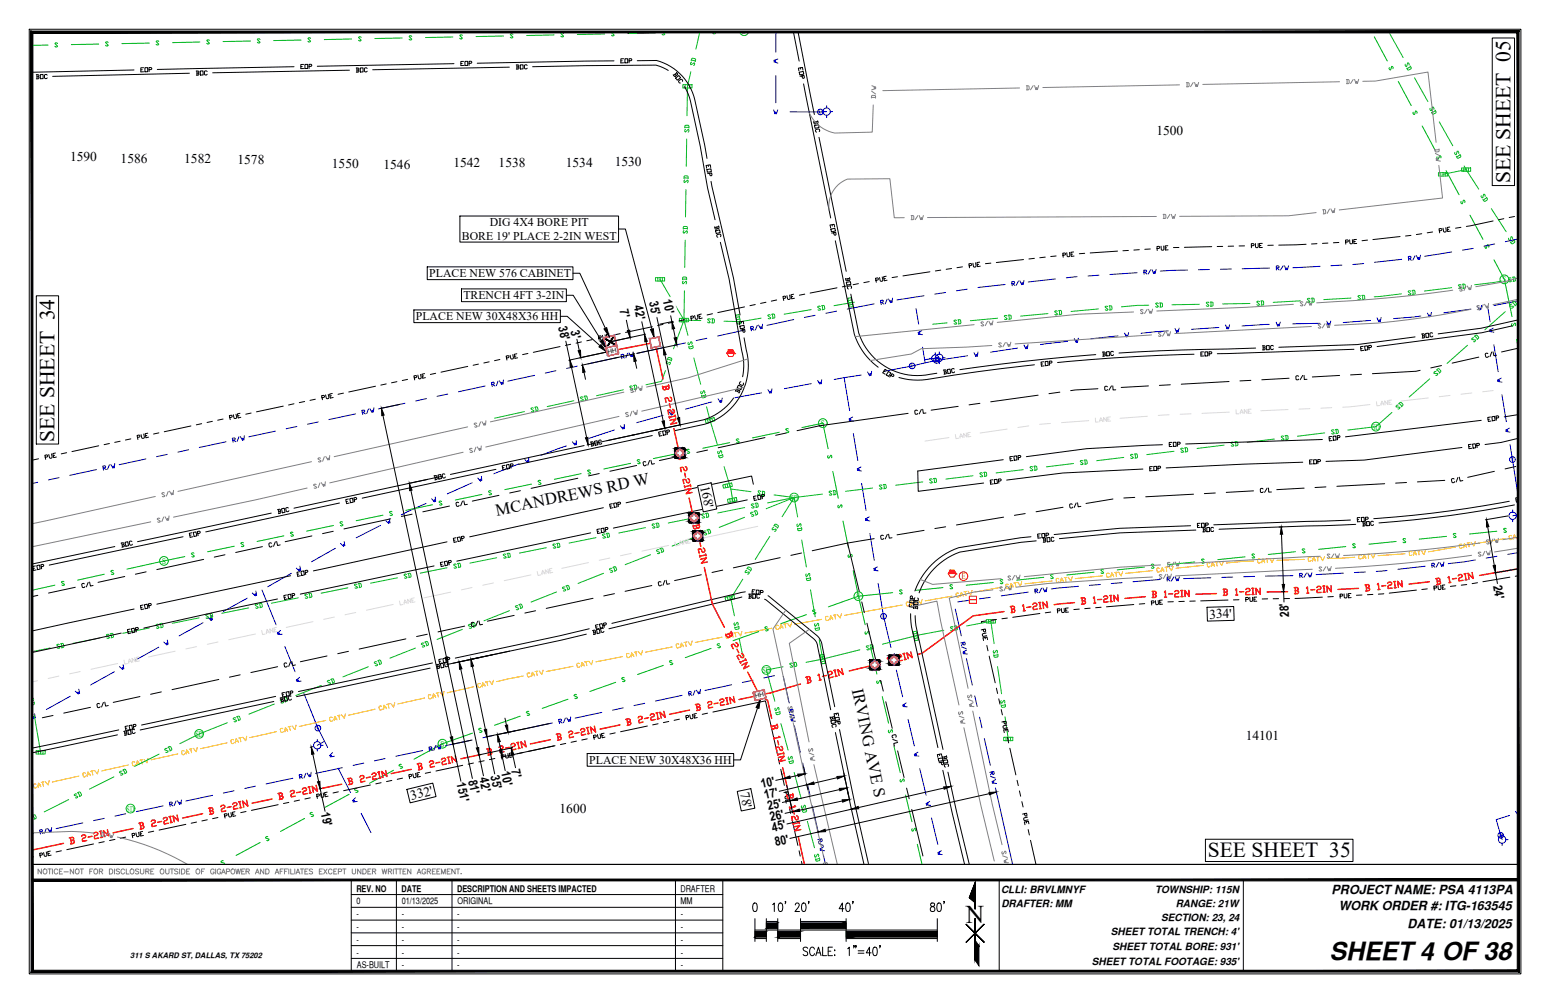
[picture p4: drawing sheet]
<svg xmlns="http://www.w3.org/2000/svg" width="432mm" height="279mm" viewBox="0 0 432 279" stroke-linecap="round" stroke-linejoin="round" font-family="sans-serif">
<defs><g id="words">
<text font-size="7.1" x="269.1" y="257">N</text>
<text font-size="7" x="370.4" y="267.3">SHEET4 OF38</text>
<g font-size="6">
<text x="420.8" y="51" transform="rotate(-90 420.8 51)">SEE SHEET 05</text>
<text x="15.2" y="123.1" transform="rotate(-90 15.2 123.1)">SEE SHEET 34</text>
<text x="336.5" y="238.9">SEE SHEET 35</text>
</g>
<g font-size="4.7">
<text x="138.4" y="143.6" transform="rotate(-12 138.4 143.6)">MCANDREWS RD W</text>
<text x="237.3" y="192.2" transform="rotate(78 237.3 192.2)">IRVING AVE S</text>
</g>
<g font-size="3.8">
<text x="322.2" y="37.7">1500</text>
<text x="19.5" y="44.7">1590</text>
<text x="33.6" y="45.4">1586</text>
<text x="51.3" y="45.5">1582</text>
<text x="66.2" y="45.7">1578</text>
<text x="92.5" y="46.7">1550</text>
<text x="106.8" y="47.1">1546</text>
<text x="126.3" y="46.7">1542</text>
<text x="138.9" y="46.6">1538</text>
<text x="157.6" y="46.4">1534</text>
<text x="171.2" y="46.1">1530</text>
<text x="195.1" y="135.6" transform="rotate(78 195.1 135.6)">168'</text>
<text x="336.9" y="172.3" transform="rotate(-2 336.9 172.3)">334'</text>
<text x="347" y="206.3">14101</text>
<text x="206.2" y="220.9" transform="rotate(78 206.2 220.9)">78'</text>
<text x="114.7" y="222.9" transform="rotate(-14 114.7 222.9)">332'</text>
<text x="155.9" y="226.4">1600</text>
</g>
<g font-size="3.5">
<text x="184.7" y="83.7" transform="rotate(78 184.7 83.7)">10'</text>
<text x="172.6" y="86.5" transform="rotate(78 172.6 86.5)">7'</text>
<text x="176.6" y="85.3" transform="rotate(78 176.6 85.3)">42'</text>
<text x="180.8" y="84.2" transform="rotate(78 180.8 84.2)">35'</text>
<text x="155.5" y="91.1" transform="rotate(78 155.5 91.1)">38'</text>
<text x="158.9" y="92.2" transform="rotate(78 158.9 92.2)">3'</text>
<text x="416" y="163.2" transform="rotate(80 416 163.2)">24'</text>
<text x="359.1" y="171.9" transform="rotate(-92 359.1 171.9)">28'</text>
<text x="139.6" y="215.2" transform="rotate(78 139.6 215.2)">10'</text>
<text x="142.4" y="214.5" transform="rotate(78 142.4 214.5)">7'</text>
<text x="127.2" y="218.1" transform="rotate(78 127.2 218.1)">151'</text>
<text x="130.4" y="217.5" transform="rotate(78 130.4 217.5)">81'</text>
<text x="133.5" y="216.8" transform="rotate(78 133.5 216.8)">42'</text>
<text x="136.7" y="216.2" transform="rotate(78 136.7 216.2)">35'</text>
<text x="212.2" y="219.5" transform="rotate(-12 212.2 219.5)">10'</text>
<text x="89.4" y="226.5" transform="rotate(78 89.4 226.5)">19'</text>
<text x="213.2" y="222.6" transform="rotate(-13 213.2 222.6)">17'</text>
<text x="214.1" y="225.7" transform="rotate(-12 214.1 225.7)">25'</text>
<text x="214.8" y="228.7" transform="rotate(-12 214.8 228.7)">26'</text>
<text x="215.3" y="231.7" transform="rotate(-13 215.3 231.7)">45'</text>
<text x="216.2" y="235.7" transform="rotate(-12 216.2 235.7)">80'</text>
<text x="371" y="249">PROJECT NAME: PSA 4113PA</text>
<text x="372.9" y="253.6">WORK ORDER #: ITG-163545</text>
<text x="392.1" y="258.4">DATE: 01/13/2025</text>
</g>
<g font-size="3.3">
<text x="136.4" y="63">DIG 4X4 BORE PIT</text>
<text x="128.7" y="66.7">BORE 19' PLACE 2-2IN WEST</text>
<text x="119.6" y="77.2">PLACE NEW 576 CABINET</text>
<text x="129.1" y="83.3">TRENCH 4FT 3-2IN</text>
<text x="115.9" y="89.2">PLACE NEW 30X48X36 HH</text>
<text x="164.2" y="212.8">PLACE NEW 30X48X36 HH</text>
</g>
<g font-size="2.8">
<text x="278.9" y="248.6">CLLI: BRVLMNYF</text>
<text x="321.8" y="248.6">TOWNSHIP: 115N</text>
<text x="279" y="252.6">DRAFTER: MM</text>
<text x="323.5" y="256.7">SECTION: 23, 24</text>
<text x="327.5" y="252.6">RANGE: 21W</text>
<text x="309.5" y="260.5">SHEET TOTAL TRENCH: 4'</text>
<text x="304.2" y="268.7">SHEET TOTAL FOOTAGE: 935'</text>
<text x="309.9" y="264.6">SHEET TOTAL BORE: 931'</text>
</g>
<g font-size="2.6">
<text x="99.3" y="248.4">REV. NO</text>
<text x="99.4" y="251.9">0</text>
<text x="111.8" y="248.4">DATE</text>
<text x="111.9" y="251.9">01/13/2025</text>
<text x="127.3" y="248.4">DESCRIPTION AND SHEETS IMPACTED</text>
<text x="127.4" y="251.9">ORIGINAL</text>
<text x="189.5" y="248.4">DRAFTER</text>
<text x="189.6" y="251.9">MM</text>
<text x="99.3" y="255.5">-</text>
<text x="111.9" y="255.5">-</text>
<text x="127.4" y="255.5">-</text>
<text x="189.7" y="255.5">-</text>
<text x="99.3" y="259.1">-</text>
<text x="99.3" y="262.6">-</text>
<text x="111.9" y="259.1">-</text>
<text x="111.9" y="262.6">-</text>
<text x="127.4" y="259.1">-</text>
<text x="127.4" y="262.6">-</text>
<text x="189.7" y="259.1">-</text>
<text x="189.7" y="262.6">-</text>
<text x="99.3" y="266.2">-</text>
<text x="99.4" y="269.7">AS-BUILT</text>
<text x="111.9" y="266.2">-</text>
<text x="111.9" y="269.7">-</text>
<text x="127.4" y="266.2">-</text>
<text x="127.4" y="269.7">-</text>
<text x="189.7" y="266.2">-</text>
<text x="189.7" y="269.7">-</text>
</g>
<g font-size="2.4" fill="#00b800">
<text x="206.8" y="9.5">S</text>
<text x="418.6" y="78.6">S</text>
<text x="228.7" y="118.7">S</text>
<text x="45.1" y="157.1">S</text>
<text x="238.6" y="166.9">S</text>
<text x="122.7" y="208">S</text>
</g>
<g font-size="2.4" fill="#00b82e">
<text x="382.2" y="119.7">SD</text>
<text x="220.2" y="139.4">SD</text>
<text x="212.4" y="187.4">SD</text>
<text x="54.4" y="205.3">SD</text>
<text x="35.3" y="226.1">SD</text>
</g>
<text font-size="2.3" fill="#f00" x="267.8" y="161.3">E</text>
<text font-size="2.1" x="36.3" y="267">311 S AKARD ST, DALLAS, TX 75202</text>
<g font-size="1.9" fill="#00f">
<text x="228" y="31.9">V</text>
<text x="260.3" y="101.1">V</text>
<text x="253.6" y="102.6">V</text>
<text x="420.8" y="128.7">V</text>
<text x="245.6" y="172.4">V</text>
<text x="88" y="203.5">V</text>
<text x="417.6" y="233.4">V</text>
</g>
<g font-size="1.8">
<text x="169.4" y="98.6" transform="rotate(-11 169.4 98.6)">HH</text>
<text x="210.5" y="194.5" transform="rotate(-11 210.5 194.5)">HH</text>
</g>
</g></defs>
<!-- layer: WATER STRUCT-EX -->
<g fill="none" stroke="#00f" stroke-width=".28">
<path d="M230.3 29.4v.7M230.3 32.1v.6M231.3 31.1h.6M258.9 99.8h.7M260.5 98.2v.6M261.5 99.8h.7M261.7 98v.7M262.7 99.7h.6M261.7 100.7v.6M421.4 142v.7M421.4 144.7v.6M422.4 143.7h.5"/>
<path d="M88.4 206v.6M88.4 208.6v.7M89.4 207.6h.6M418.5 232.2v.7M418.5 234.9v.6M419.5 233.9h.6"/>
<circle cx="228.5" cy="31.2" r=".79"/>
<circle cx="230.3" cy="31.1" r="1.03"/>
<circle cx="260.5" cy="99.8" r=".98"/>
<circle cx="261.7" cy="99.7" r="1.03"/>
<circle cx="254.1" cy="101.9" r=".79"/>
<circle cx="260.9" cy="100.4" r=".79"/>
<circle cx="421.3" cy="128" r=".79"/>
<circle cx="421.4" cy="143.7" r="1.03"/>
<circle cx="246.1" cy="171.7" r=".79"/>
<circle cx="88.4" cy="207.6" r="1.03"/>
<circle cx="88.6" cy="202.8" r=".79"/>
<circle cx="418.1" cy="232.7" r=".79"/>
<circle cx="418.5" cy="233.9" r="1.03"/>
</g>
<!-- layer: WATER LINE -->
<g fill="none" stroke="#00f" stroke-width=".28">
<path d="M216.1 8.9v5.6M216.7 16.4l-1.1 .4 .5 .2-.5 .2 1.1 .4M215.5 30.6l.4 1.1 .2-.5 .2 .5 .4-1.1M216.1 21v7.6M230.3 31.1l-10.2 .1M255.2 86l.7 4.3M256.8 92.1l-1.1 .6 .6 .1-.5 .2 1.2 .2M257 96.7l.7 4.4M261.7 99.7l-4.1 .5M269.5 99.1l-8.6 1.3-14.6 3M272.5 98.1l-.2 1.2-.3-.6-.1 .6-.6-1M283.5 97l-7.6 1.1"/>
<path d="M286.4 95.9l-.2 1.2-.3-.5-.1 .6-.5-1.1M297.4 95.1l-7.5 .9M300.4 94.2l-.3 1.2-.2-.6-.1 .6-.5-1.1M311.4 93.6l-7.5 .8M314.4 92.6l-.2 1.2-.3-.5-.1 .6-.5-1.1M325.5 92.2l-7.6 .6M328.5 91.4l-.3 1.2-.2-.6-.2 .6-.5-1.1M339.6 91.2l-7.7 .5M342.5 90.5l-.3 1.1-.2-.5-.1 .6-.5-1.2M353.6 90.4l-7.6 .4M356.7 89.7l-.4 1.2-.2-.6-.2 .6-.4-1.2M367.7 90.1l-7.6 .1"/>
<path d="M370.7 89.4l-.3 1.2-.2-.6-.2 .6-.4-1.1M381.8 89.3l-7.6 .6M384.8 88.4l-.3 1.2-.3-.5-.1 .5-.5-1.1M395.8 88l-7.6 .8M398.8 87l-.3 1.2-.2-.5-.1 .6-.6-1.1M409.8 86.1l-7.6 1M412.7 85.1l-.2 1.2-.3-.5-.1 .6-.5-1.1M414.4 85.4l.7 4.2M416 91.4l-1.1 .6 .6 .1-.5 .3 1.2 .1M416.2 96l1.2 7.5M422.9 83.8l-6.7 1.3M171.2 119.8l-7.2 2.4"/>
<path d="M173.9 118.2v1.2l-.4-.4v.6l-.7-1M184.7 115.7l-7.3 2.1M187.5 114.3l-.1 1.2-.3-.5-.1 .7-.6-1M198.3 112l-7.4 2M201.2 110.9l-.2 1.2-.3-.6-.1 .6-.6-1M212.2 109.4l-7.5 1.4M215.1 108.3l-.2 1.2-.3-.5-.1 .6-.6-1.1M226 106.9l-7.5 1.4M228.9 105.8l-.2 1.2-.2-.6-.1 .6-.6-1M235.2 105.2l1.5 9.2M237.6 116.2l-1.1 .5 .6 .1-.5 .3 1.1 .2M239.9 104.5l-7.5 1.2"/>
<path d="M242.8 103.4l-.2 1.2-.2-.5-.1 .6-.6-1.1M418.3 105.3l-1.1 .6 .6 .1-.6 .3 1.2 .1M418.4 109.9l1.2 7.6M420.5 119.3l-1.1 .5 .6 .1-.5 .3 1.2 .2M121.2 138.5l.2 1.2-.5-.5 .1 .6-.8-.9M131.6 134.5l-7 3.1M134.1 132.7l.1 1.2-.4-.4 .1 .5-.8-.8M144.6 129.2l-7.1 2.8M147.3 127.6v1.2l-.4-.5 .1 .6-.8-.9M157.8 124.2l-7.1 2.7M160.5 122.7v1.2l-.3-.5v.6l-.8-.9M237.7 120.8l1.3 7.5"/>
<path d="M239.8 130.1l-1 .5 .6 .1-.6 .3 1.2 .2M240 134.7l1.3 7.5M420.7 123.8l2.1 13.8M422.9 139.8l-.3 .2h.3M81.2 159.7l-6.7 3.8M83.5 157.7l.3 1.2-.5-.4 .1 .6-.8-.8M93.4 152.7l-6.6 3.8M95.9 150.9l.2 1.1-.4-.4v.6l-.8-.8M106 146.4l-6.8 3.4M108.5 144.5l.1 1.2-.4-.5 .1 .6-.9-.8M118.7 140.2l-6.9 3.2M242.1 144l-1 .5 .6 .2-.6 .2 1.2 .2"/>
<path d="M242.3 148.6l1.3 7.5M244.4 157.9l-1 .6 .6 .1-.6 .2 1.2 .2M422.9 140.3l-.2 .1h.2M422.9 143.4l-1.5 .3M46.6 178.3l.2 1.2-.4-.4 .1 .6-.9-.8M56.6 173.5l-6.7 3.6M58.9 171.5l.3 1.2-.5-.4 .1 .5-.8-.8M68.9 166.6l-6.7 3.7M71.3 164.6l.2 1.2-.4-.4 .1 .6-.9-.8M73 164.4l3.9 9.7M78.1 175.6l-.9 .8h.6l-.4 .3h1.2M244.6 162.5l1.5 9.2 2.1 8.7"/>
<path d="M9.6 198.8l.2 1.2-.4-.4 .1 .6-.6-.6M19.6 194l-6.7 3.7M21.9 192l.3 1.2-.5-.4 .1 .6-.8-.9M31.9 187.1l-6.7 3.7M34.3 185.1l.2 1.2-.4-.4 .1 .6-.9-.8M44.2 180.3l-6.6 3.7M79.3 180.1l2.9 7M83.4 188.7l-.9 .8 .6-.1-.4 .4 1.2-.1M84.6 193.1l4 9.7 2.7 5.4M249.2 182.1l-1 .6 .6 .1-.5 .3 1.2 .1M249.7 186.7l1.8 7.4M252.5 195.8l-1.1 .6 .6 .1-.5 .3 1.2 .1"/>
<path d="M90.4 206.5l-2 1.1M92.6 209.7l-.8 .8 .6-.1-.4 .5 1.2-.2M94.2 214l3.5 6.8M253 200.4l1.7 7.4M255.7 209.5l-1 .7h.6l-.5 .3 1.2 .1M256.2 214.1l1.8 7.4M99 222.2l-.8 .9 .6-.1-.4 .4 1.1-.2M100.6 226.6l2.7 5.3M259 223.2l-1 .7h.6l-.6 .3 1.2 .1M259.5 227.8l1.8 7.4M262.3 237l-1.1 .6h.6l-.5 .4 1.2 .1M420.5 227.2l-3.7 1.1 1.7 5.6"/>
<path d="M422.2 226l.7 1v-.5"/>
</g>
<!-- layer: CATV LINE -->
<g fill="none" stroke="#ffbf00" stroke-width=".28">
<path d="M309 159.8l-.6-.1-.2 .2 .1 .8 .2 .1 .6-.2M310.9 159.4l.1 1.2M311.3 159.4l-.8 .1M312.8 159.2l-.5 1.2-.7-1M321.2 159l-7.6 .7M323 158.4l-.6-.2-.1 .3v.7l.3 .2 .5-.3M324.2 158.8l-.7 .1M324.3 159.2l-.5-1.1-.3 1.2M324.9 158l.1 1.1M325.3 157.9l-.8 .1M326.8 157.8l-.5 1.2-.7-1.1M335.2 157.5l-7.6 .8"/>
<path d="M337 156.9l-.5-.1-.2 .2 .1 .8 .2 .1 .5-.2M338.2 157.4l-.7 .1M338.3 157.8l-.5-1.1-.3 1.1M338.9 156.5l.1 1.2M339.3 156.5l-.8 .1M340.8 156.4l-.4 1.1-.7-1M349.2 156.3l-7.6 .5M351.1 155.9l-.2-.2-.5 .2v.7l.2 .2 .6-.2M352.3 156.4h-.8M352.3 156.8l-.4-1.2-.4 1.2M353 155.6l.1 1.1M353.4 155.6h-.8"/>
<path d="M354.9 155.5l-.5 1.2-.6-1.1M363.3 155.8l-7.6 .3M365.2 155.4l-.2-.2-.6 .2 .1 .8 .2 .2 .5-.3M366.4 156.3l-.4-1.1-.4 1.1M366.4 155.9h-.8M367.1 155.1v1.2M367.5 155.1h-.8M369 155.1l-.5 1.1-.6-1.1M377.4 155.2l-7.6 .4M379.3 154.7l-.6-.1-.2 .2 .1 .7 .2 .2 .5-.2M380.4 155.2l-.7 .1M380.5 155.6l-.5-1.1-.3 1.1"/>
<path d="M381.2 154.4v1.1M381.6 154.4h-.8M383.1 154.3l-.5 1.1-.7-1.1M391.5 154.3l-7.6 .5M393.3 153.8l-.6-.2-.1 .2 .2 .9 .6-.2M394.5 154.2l-.7 .1M394.5 154.6l-.4-1.1-.3 1.2M395.2 153.4l.1 1.2M395.6 153.4l-.8 .1M397.1 153.3l-.5 1.2-.6-1.1M405.4 152.4l-7.5 1.3M407.2 151.7l-.6-.1-.1 .2 .1 .8 .2 .2 .6-.3"/>
<path d="M408.5 152.1l-.8 .1M408.5 152.5l-.6-1.1-.1 1.2M409.1 151.2l.2 1.1M409.4 151.1l-.7 .2M411 150.9l-.4 1.2-.8-1M419.3 150l-7.5 1.3M421.1 149.3l-.2-.2-.5 .3 .1 .8 .2 .1 .6-.2M422.4 149.7l-.8 .1M422.4 150.1l-.5-1.1-.2 1.2M422.9 148.8h-.3M189.1 179.5l-.6-.1-.1 .2 .1 .8h.6l.2-.2M190.3 179.8l-.7 .2"/>
<path d="M190.9 178.9l.3 1.1M191.3 178.8l-.7 .2M192.8 178.5l-.3 1.3-.8-1M201.1 177.5l-7.4 1.5M202.9 176.8l-.5-.1-.2 .2 .1 .8 .6 .1 .2-.3M204.2 177.1l-.8 .2M204.2 177.5l-.5-1-.2 1.2M204.8 176.3l.2 1.1M205.2 176.2l-.8 .1M206.7 175.9l-.4 1.2-.8-1M215 175l-7.5 1.4M216.8 174.3l-.2-.1-.5 .2 .1 .8 .2 .1 .6-.3"/>
<path d="M218.1 174.7l-.8 .1M218.1 175l-.5-1-.2 1.2M218.7 173.8l.2 1.1M219 173.7l-.7 .1M220.5 173.4l-.3 1.3-.8-1M228.9 172.5l-7.5 1.4M230.7 171.8l-.6-.1-.1 .3 .1 .7 .6 .1 .1-.2M231.9 172.2l-.7 .1M232 172.6l-.6-1.1-.2 1.2M232.5 171.3l.2 1.1M232.9 171.2l-.7 .2M234.4 171l-.3 1.2-.8-1"/>
<path d="M251.4 168.5l-16.1 2.9M253.2 167.8l-.6-.1-.2 .2 .2 .8 .6 .1 .1-.2M254.4 168.2l-.7 .1M254.5 168.6l-.6-1.1-.2 1.2M255 167.3l.2 1.1M255.4 167.2l-.7 .2M256.9 167l-.4 1.2-.7-1M265.3 166.1l-7.6 1.3M267.1 165.3l-.6-.1-.2 .3 .1 .7 .6 .1 .2-.2M268.3 165.7l-.8 .1M268.4 166.1l-.6-1.1-.2 1.2M268.9 164.8l.2 1.1"/>
<path d="M269.3 164.7l-.8 .2M270.8 164.5l-.4 1.2-.7-1M279.1 163.6l-7.5 1.3M280.9 162.9l-.2-.2-.5 .3 .1 .7 .2 .2 .6-.3M282.2 163.2l-.8 .1M282.2 163.6l-.5-1.1-.2 1.2M282.8 162.3l.2 1.1M283.2 162.3l-.8 .1M284.6 162l-.3 1.2-.8-1M293.1 161.8l-7.6 .8M295 161.3l-.2-.2-.6 .2 .3 1 .5-.3M296.2 161.7l-.8 .1"/>
<path d="M296.2 162.1l-.5-1.1-.3 1.2M296.8 160.9l.2 1.1M297.2 160.8l-.7 .1M298.7 160.7l-.4 1.2-.7-1.1M307.1 160.4l-7.5 .8M310.2 160.3l-.8 .1M310.2 160.7l-.5-1.1-.2 1.1M92.6 199.9l-.3-.2-.5 .3 .2 .8 .2 .1 .5-.3M94.4 199.3l.2 1.1M94.7 199.2l-.7 .2M96.2 198.9l-.3 1.2-.8-1M104.5 197.5l-7.4 1.7"/>
<path d="M106.3 196.8l-.2-.2-.5 .3 .1 .8 .3 .1 .5-.3M107.5 197.1l-.7 .1M107.6 197.4l-.6-1-.1 1.2M108.1 196.2l.3 1.1M108.5 196.1l-.8 .1M110 195.7l-.3 1.3-.8-1M118.3 194.4l-7.5 1.7M120 193.6h-.6l-.1 .2 .2 .7 .6 .1 .1-.2M121.3 193.9l-.8 .2M121.4 194.3l-.6-1-.2 1.2M121.9 193l.2 1.1M122.2 192.9l-.7 .2"/>
<path d="M123.7 192.6l-.3 1.2-.8-1M132 191.3l-7.4 1.7M133.8 190.5l-.2-.1-.5 .3 .1 .7 .3 .2 .5-.3M135 190.8l-.7 .2M135.1 191.2l-.6-1-.1 1.1M135.6 189.9l.3 1.1M136 189.8l-.8 .2M137.5 189.5l-.3 1.2-.8-1M145.8 188.3l-7.5 1.6M147.6 187.6l-.2-.2-.6 .3 .2 .8 .2 .1 .5-.3M148.8 187.9l-.7 .2M148.9 188.3l-.6-1.1-.2 1.2"/>
<path d="M149.4 187l.2 1.1M149.8 186.9l-.7 .2M151.3 186.6l-.3 1.3-.8-1M159.6 185.6l-7.5 1.5M161.4 184.9l-.6-.1-.1 .2 .1 .8h.6l.2-.2M162.7 185.2l-.8 .2M162.7 185.6l-.6-1.1-.1 1.2M163.3 184.3l.2 1.1M163.6 184.2l-.7 .2M165.1 184l-.3 1.2-.8-1M173.5 182.9l-7.5 1.5M175.3 182.2l-.3-.2-.5 .3 .4 .9 .5-.3"/>
<path d="M176.5 182.5l-.8 .1M176.6 182.9l-.6-1.1-.2 1.2M177.1 181.6l.2 1.1M177.5 181.5l-.8 .2M179 181.3l-.4 1.2-.8-1M187.3 180.2l-7.5 1.5M190.4 180.2l-.6-1.1-.1 1.2M10 218.5l-.2-.2-.5 .4 .2 .7 .6 .1 .1-.3M11.3 218.8l-.8 .1M11.4 219.2l-.7-1.1-.1 1.2M11.9 217.9l.2 1.1M12.2 217.8l-.7 .2"/>
<path d="M13.7 217.4l-.3 1.3-.8-1M22 216.2l-7.4 1.6M23.8 215.4l-.2-.2-.5 .4 .1 .7 .6 .1 .2-.3M25 215.7l-.7 .2M25.1 216.1l-.6-1.1-.1 1.2M25.6 214.8l.3 1.1M26 214.7l-.8 .2M27.5 214.4l-.3 1.2-.8-1M35.8 213.1l-7.5 1.7M37.5 212.3l-.2-.1-.5 .3 .4 .9 .5-.4M38.8 212.6l-.8 .2M38.9 213l-.7-1.1-.1 1.2"/>
<path d="M39.4 211.7l.2 1.1M39.7 211.6l-.7 .2M41.2 211.3l-.3 1.2-.8-1M49.5 210l-7.4 1.7M51.3 209.2l-.6-.1v1l.6 .1 .2-.2M52.5 209.5l-.7 .2M52.6 209.9l-.6-1-.1 1.2M53.1 208.6l.3 1.1M53.5 208.5l-.8 .2M55 208.2l-.3 1.2-.8-1M63.3 206.9l-7.5 1.7M65.1 206.1h-.6l-.2 .2 .2 .7 .2 .2 .5-.3"/>
<path d="M66.3 206.4l-.7 .2M66.4 206.8l-.6-1-.2 1.2M66.9 205.5l.2 1.1M67.2 205.4l-.7 .2M68.7 205.1l-.3 1.3-.8-1M77 203.8l-7.4 1.7M78.8 203l-.2-.1-.5 .3 .1 .7 .3 .2 .5-.3M80.1 203.3l-.8 .2M80.1 203.7l-.6-1.1-.1 1.3M80.6 202.4l.3 1.1M81 202.3l-.8 .2M82.5 202l-.3 1.2-.8-1"/>
<path d="M90.8 200.7l-7.4 1.7M93.8 200.2l-.8 .2M93.9 200.6l-.6-1.1-.2 1.2"/>
</g>
<!-- layer: SEWER LINE -->
<g fill="none" stroke="#00b800" stroke-width=".28">
<path d="M13.4 12.6h-4.5M16 12.1l-.1-.2-.6 .2 .8 .8-.2 .2-.6-.2M27.5 12.3l-7.6 .1M30.1 11.8l-.5-.1-.2 .2 .8 .7-.2 .2-.6-.2M41.6 12l-7.6 .1M44.2 11.6l-.2-.2-.5 .2 .8 .7-.6 .2-.2-.2M55.7 11.7l-7.6 .2M58.3 11.3l-.5-.2-.2 .2 .8 .7-.2 .2-.6-.1M69.8 11.4l-7.7 .2M72.4 11l-.2-.2-.5 .2 .8 .8-.2 .2-.6-.2M83.9 11.2l-7.7 .1M86.5 10.7l-.2-.2-.5 .2 .8 .8-.6 .2-.2-.2"/>
<path d="M98 10.9l-7.7 .1M100.6 10.4l-.5-.2-.2 .3 .7 .7-.1 .2-.6-.2M112.1 10.6l-7.7 .1M114.7 10.2l-.2-.2-.5 .2 .7 .7-.1 .2-.6-.2M126.2 10.3l-7.7 .2M128.8 9.9l-.6-.2-.1 .2 .7 .7-.2 .2-.5-.2M140.3 10l-7.7 .2M142.9 9.6l-.2-.2-.6 .2 .8 .8-.6 .2-.1-.2M154.3 9.7l-7.6 .2M157 9.3l-.2-.2-.6 .2 .8 .8-.2 .2-.5-.2M168.4 9.5l-7.6 .1M170.5 8.9l-.2 .1 .8 .8-.2 .2-.6-.2"/>
<path d="M171 8.9l.1 .1M182.5 9.2l-7.6 .1M184.6 8.9l.6 .6-.6 .2-.2-.2M195.5 8.9l-6.5 .2M199 8.9l.3 .3-.2 .2-.6-.2M382.9 10.3l3.6 6.7M387 18.8l-.1 .3 .5 .4 .3-1h.3v.6M389.5 22.7l3.6 6.7M393.7 31.3l.1 .6h.3l.3-1 .4 .4-.1 .3M396.2 35.1l3.6 6.7M400.3 43.7l.2 .6h.2l.3-1 .5 .4-.1 .3M402.8 47.5l3.7 6.8"/>
<path d="M407 56.1l.1 .6 .3 .1 .3-1.1 .4 .5v.2M409.5 59.9l3.6 6.8M413.7 68.5l-.1 .3 .4 .4 .4-1 .4 .4-.1 .2M416.2 72.4l2.9 5.4 2.1 10.4M421.2 90.1l-.1 .6 .3 .2 .6-.9 .2 .1-.1 .6M422.5 94.5l.4 2.2M219.6 119.5l-.2-.1-.5 .3 .9 .5-.2 .3-.6-.1M223.4 119.1l5.8-1.2 1.5 7.1M123 139.7l-.2-.1-.5 .2 .9 .6-.2 .3-.6-.1M134.3 137.7l-7.5 1.6M136.8 136.8l-.6-.1-.1 .3 .9 .6-.6 .3-.2-.2M148.1 134.9l-7.5 1.5"/>
<path d="M150.6 133.9h-.6l-.1 .2 .9 .6-.6 .3-.2-.2M161.9 132l-7.5 1.5M164.4 131l-.2-.1-.5 .3 .9 .6-.2 .2h-.6M175.7 129.1l-7.5 1.5M178.2 128.2l-.6-.1-.1 .2 .9 .6-.2 .2h-.6M189.5 126.2l-7.5 1.5M192 125.3l-.6-.1-.1 .2 .9 .6-.6 .3-.2-.1M203.3 123.3l-7.5 1.6M205.8 122.4l-.2-.2-.5 .3 .9 .6-.2 .3-.6-.1M217.1 120.4l-7.5 1.6M230.7 126.9l-.2 .3 .4 .5 .6-.9 .3 .5-.2 .2M232 131.3l1.5 7.5"/>
<path d="M29.1 160l-7.5 1.6M31.6 159l-.3-.1-.5 .3 1 .5-.2 .3-.6-.1M51.5 155l-16.1 3.5M54 154.1l-.2-.1-.5 .3 .9 .6-.5 .3-.3-.2M65.3 152.1l-7.5 1.6M67.8 151.2l-.2-.1-.5 .3 .9 .6-.5 .3-.3-.2M79.1 149.3l-7.5 1.5M81.6 148.4l-.6-.1-.1 .2 .9 .6-.2 .2-.6-.1M92.9 146.4l-7.5 1.6M95.4 145.5l-.6-.1-.1 .2 .9 .6-.5 .3-.3-.1M106.7 143.5l-7.5 1.6M109.2 142.6l-.2-.2-.5 .3 .9 .6-.2 .3-.6-.1"/>
<path d="M120.5 140.6l-7.5 1.6M233.6 140.8l-.1 .6 .2 .1 .6-.9 .2 .1-.1 .7M234.8 145.2l1.6 7.4M236.4 154.6l-.1 .6 .2 .1 .6-.9 .3 .2-.1 .6M237.7 159l1.4 7.1M304.8 159.4l-7.6 .8M307.4 158.8l-.6-.2-.2 .2 .9 .7-.2 .2-.6-.1M318.8 158l-7.6 .8M321.4 157.3l-.2-.2-.5 .3 .8 .7-.2 .2-.6-.1M332.8 156.5l-7.6 .8M335.4 155.9l-.2-.2-.5 .3 .8 .7-.1 .2-.6-.2M346.9 155.1l-7.6 .8"/>
<path d="M349.5 154.5l-.6-.2-.2 .2 .8 .7-.1 .2-.6-.1M360.9 153.7l-7.6 .8M363.5 153l-.2-.1-.6 .2 .9 .7-.2 .2-.6-.1M374.9 152.3l-7.6 .7M377.5 151.6l-.2-.2-.5 .3 .8 .7-.5 .2-.2-.2M388.9 150.8l-7.5 .8M391.6 150.2l-.6-.1-.2 .2 .8 .6-.5 .3-.2-.2M403 149.4l-7.6 .8M405.6 148.8l-.6-.2-.2 .2 .9 .7-.2 .2-.6-.1M417 148l-7.6 .8M419.6 147.3l-.6-.1-.2 .2 .9 .7-.2 .2-.6-.1M15.3 163l-6.4 1.4"/>
<path d="M17.8 162.1l-.2-.2-.5 .3 .9 .6-.5 .3-.3-.1M200.5 179.4h-.6l-.2 .2 1 .5-.1 .3h-.6M211.4 175.9l-7.2 2.6M213.8 174.7h-.7l-.1 .2 1 .5-.1 .2-.6 .1M224.7 171.2l-7.2 2.6M227.1 170h-.7l-.1 .2 1 .5-.5 .3-.2-.1M239.1 166.1l-8.3 3M239.1 166.1l1.9 7.9M241.1 176l-.1 .6 .3 .1 .6-.9 .2 .1-.1 .7M248.7 165.1l-9.6 1M251.3 164.5l-.6-.2-.2 .2 .9 .7-.6 .3-.2-.2M262.7 163.7l-7.6 .7"/>
<path d="M265.3 163l-.6-.1-.1 .2 .8 .7-.5 .2-.3-.1M276.7 162.3l-7.5 .7M279.4 161.6l-.3-.2-.5 .3 .8 .7-.1 .2-.6-.2M290.8 160.8l-7.6 .8M293.4 160.2l-.6-.2-.2 .3 .9 .6-.6 .3-.2-.2M144.9 199.5l-7.1 2.5M147.3 198.2l-.2-.1-.5 .4 1 .5-.1 .2h-.6M158.2 194.8l-7.2 2.5M160.6 193.5l-.2-.1-.5 .4 1 .4-.1 .3h-.7M171.5 190.1l-7.2 2.5M173.9 188.8h-.6l-.1 .3 1 .4-.2 .3h-.6M184.8 185.4l-7.2 2.5"/>
<path d="M187.2 184.1h-.6l-.1 .3 1 .4-.2 .3h-.6M198.1 180.6l-7.2 2.6M242.5 180.3l1.8 7.4M244.3 189.7v.6l.2 .1 .6-.9 .2 .2v.6M245.8 194.1l1.7 7.4M99.4 219.7l-.3-.1-.4 .4 1.1 .3-.1 .3-.6 .1M109.6 214.6l-6.6 3.6M111.8 213l-.3-.1-.4 .4 1.1 .3-.1 .3-.6 .1M131.7 204.2l-8.4 3-8 4.3M134 203h-.6l-.1 .2 1 .5-.5 .3-.2-.1M247.6 203.4l-.1 .2 .3 .6 .5-1 .3 .2-.1 .6M249 207.8l1.8 7.4"/>
<path d="M250.9 217.1l-.2 .3 .3 .5 .6-.9 .2 .1v.6M62.2 239.8l-.6 .1v.3l1 .3-.2 .3M72.5 234.7l-6.8 3.6M74.6 233.1l-.6 .1v.2l1 .4-.4 .4-.3-.1M84.9 228l-6.8 3.6M87 226.4l-.2-.1-.5 .4 1.1 .4-.4 .4-.3-.1M97.2 221.3l-6.6 3.6M252.3 221.5l1.7 7.4M254.1 230.8v.7l.2 .1 .5-.9 .3 .1-.1 .6M255.5 235.2l1.4 5.6"/>
</g>
<!-- layer: STORM DRAIN LINE -->
<g fill="none" stroke="#00b82e" stroke-width=".28">
<path d="M192.6 16.9l.3-.7 .8 .2 .1 .2-.1 .5M192.6 16.7l1.1 .3M192.7 17.3l-.4 .5 .2 .3 .9-.6 .1 .2-.3 .5M194.9 8.9l-1 4.8M387.2 9.4l3.7 6.6M391.5 17.9l-.1 .2 .5 .4 .3-1 .4 .4-.1 .3M392.9 18.4l.3 .5-.1 .3-.7 .3h-.2l-.3-.5M393 18.6l-1 .5M190.8 35.6v-.5l.2-.2h.7l.2 .8M190.8 35.5h1.1M191 36l-.2 .6 .1 .2 .8-.8 .2 .2-.2 .6M191.3 38.7l-.1 7.6"/>
<path d="M192.4 20l-.9 4.1-.1 8.1M394.1 21.7l3.7 6.6M398.4 30.2l.1 .6h.3l.3-1 .4 .4-.1 .2M399.8 30.7l.3 .5-.1 .3-.7 .3-.5-.6M399.9 30.9l-1 .5M401 34l3.7 6.6M190.6 49.7v-.5l.2-.2h.7l.2 .8M190.6 49.6h1.1M190.8 50.1l-.3 .6 .2 .2 .8-.8 .2 .2-.2 .6M191.1 52.8l-.1 7.6M405.3 42.4l.1 .6 .3 .1 .3-1h.2l.1 .6M406.7 43l.2 .7-.7 .4-.5-.6"/>
<path d="M406.8 43.1l-1 .6M407.9 46.2l4 6.5M408.4 47.2l-6.4 1.4M412.6 54.5l.2 .6h.3l.2-1 .5 .4-.1 .2M414.1 54.9l.2 .8-.6 .4-.3-.1-.3-.4M414.2 55.1l-1 .6M415.5 58.1l4.1 6.4M183.9 77.8l6.6 11.4 .2-8.2M190.1 77.9l.2-.7h.8l.2 .8M190.1 77.7l1.2 .1M190.3 78.3l-.2 .6 .2 .2 .8-.8 .2 .6-.2 .2M190.4 63.8l.1-.7h.8l.2 .8"/>
<path d="M190.4 63.6l1.1 .1M190.5 64.2l-.2 .6 .2 .2 .8-.8 .2 .2-.2 .6M190.9 66.9l-.1 7.6M407 79.4l-.6-.1-.1 .2 .8 .7-.6 .3-.2-.2M407.4 79.2l.5-.1 .2 .2 .1 .8-.1 .2h-.6M407.5 79.2l.2 1.1M418.4 78.3l-7.6 1M420.3 66.3l-.1 .3 .5 .4 .2-1.1 .3 .1 .1 .6M421 77.5l-.7-.1-.1 .2 .9 .7-.2 .2-.6-.1M421.3 77.3l.6-.1 .2 .1 .1 .8-.2 .2-.5 .1M421.5 77.2l.2 1.2M421.7 66.8l.3 .7-.7 .4-.5-.5"/>
<path d="M421.8 67l-.9 .6M190.5 89.2l-2.9 8M191.8 95.4l-.2 .2 .4 .5 .5-.9 .2 .1v.6M193 96.2l.1 .6-.1 .2-.8 .2-.2-.1-.1-.6M193 96.4l-1.1 .3M193.3 99.7l1.9 7.4M195.2 89.3l-4.7-.1 1.1 4.2M197.9 89l-.2-.2-.6 .2 .8 .7-.2 .2-.6-.2M198.3 88.8l.7 .2v.8l-.8 .2M198.5 88.8l-.1 1.2M212 88.6l-5.6 1-4.7-.1M214.6 87.8l-.6-.1-.1 .2 .8 .7-.1 .2-.6-.1"/>
<path d="M215 87.5l.8 .1 .1 .8-.7 .3M215.1 87.5l.2 1.1M226 86.3l-7.6 1.2M228.5 85.4l-.6-.1-.1 .3 .8 .6-.1 .2-.6-.1M228.9 85.2h.7l.2 .8-.8 .3M229 85.1l.2 1.2M238 84.2l-5.7 1M263.9 89.9l-4.1 .4M266.5 89.3l-.6-.1-.2 .2 .9 .7-.2 .2-.6-.2M266.8 89.1l.6-.1 .2 .2 .1 .8-.2 .2h-.5M267 89.1l.1 1.1M277.9 88.6l-7.6 .7"/>
<path d="M280.5 88l-.6-.1-.1 .2 .8 .7-.6 .2-.2-.1M280.9 87.8l.8 .1v.8l-.7 .2M281.1 87.8l.1 1.1M291.9 87.4l-7.5 .7M294.6 86.7l-.6-.1-.2 .2 .8 .7-.5 .2-.2-.1M294.9 86.5l.8 .1 .1 .8-.8 .3M295.1 86.5l.1 1.1M306 86.1l-7.6 .7M308.6 85.4l-.6-.1-.2 .2 .9 .7-.2 .2-.6-.1M308.9 85.2l.8 .1 .1 .8-.2 .2-.5 .1M309.1 85.2l.1 1.1M320 85l-3.2 .1-4.4 .4"/>
<path d="M322.7 84.6l-.2-.2-.6 .2 .8 .8-.2 .2-.6-.2M323.1 84.4l.7 .2 .1 .7-.8 .2M323.3 84.4v1.1M334.1 84.8l-7.6 .1M336.8 84.3l-.2-.1-.6 .2 .8 .7-.6 .2-.2-.2M337.2 84.2l.5-.1 .2 .2v.8l-.7 .2M337.4 84.2v1.1M348.2 84.5l-7.6 .2M350.9 84.1l-.6-.2-.2 .2 .8 .7-.2 .2-.6-.1M351.2 83.8l.8 .2v.8l-.1 .2h-.6M351.4 83.8l.1 1.2M362.3 83.8l-7.6 .4"/>
<path d="M364.9 83.3l-.2-.2-.5 .2 .8 .8-.2 .1-.6-.1M365.3 83.1l.6-.1 .2 .2v.8l-.7 .2M365.5 83.1l.1 1.1M376.4 83l-7.6 .5M379 82.5l-.2-.2-.6 .3 .9 .7-.2 .2-.6-.2M379.4 82.3h.6l.2 .1v.8l-.7 .2M379.6 82.3v1.1M390.4 81.9l-7.6 .8M393 81.2l-.6-.2-.1 .2 .8 .7-.2 .2-.6-.1M393.4 80.9l.5-.1 .2 .2 .2 .8-.2 .2h-.6M393.6 80.9l.1 1.1M404.4 80.1l-7.6 1"/>
<path d="M408.8 96.2l-5.7 5M410.5 94.1l-.5 .3v.2l1.1 .1v.3l-.6 .2M410.7 93.7l.4-.4 .3 .1 .5 .5-.4 .7M410.9 93.6l.7 .8M419.4 86.8l-5.7 5.1M421.1 84.8l-.6 .2v.3h1.1l-.3 .6-.3-.1M421.3 84.3l.4-.3h.3l.4 .6v.2l-.4 .4M421.4 84.2l.7 .9M146.1 114.7l-8.3 1.8M148.6 113.7l-.6-.1-.1 .3 .9 .6-.5 .3-.3-.2M148.9 113.5l.6-.2 .2 .2 .2 .7-.7 .4M149.1 113.4l.3 1.1"/>
<path d="M159.9 111.6l-7.5 1.7M162.4 110.7l-.6-.1-.2 .2 1 .6-.2 .3-.6-.1M162.7 110.4l.6-.1 .2 .1 .2 .8-.7 .3M162.9 110.4l.3 1.1M173.6 108.6l-7.4 1.6M176.1 107.6l-.2-.1-.5 .3 .9 .6-.1 .2-.6-.1M176.5 107.4l.5-.1 .3 .1 .1 .7-.1 .3-.6 .1M176.7 107.3l.2 1.1M185.4 103.3l-1.1 2.9-4.3 1M185.9 100.2l.4-.7 .7 .3 .2 .3-.2 .5M185.9 100.6l-.3 .5 .1 .2 1-.4-.1 .6-.2 .1M186 100l1 .4"/>
<path d="M195.3 109l-.1 .2 .3 .5 .5-.9 .4 .5-.1 .2M196.5 109.9l.2 .5-.2 .3-.7 .1-.4-.6M196.6 110l-1.1 .3M196.8 113.3l3 10.5M371.6 119.9l-.5-.1-.2 .2 .8 .7-.1 .2-.6-.2M372 119.7l.6-.1 .2 .2 .1 .7-.2 .2-.6 .1M372.2 119.6l.1 1.2M387.8 114.9l-4.5 4-7.8 .9M389.5 112.9l-.3-.1-.3 .6h1.1l-.3 .5h-.3M389.6 112.5l.7-.4 .5 .6-.4 .6M389.8 112.3l.7 .9M398.3 105.5l-5.7 5.1"/>
<path d="M400 103.5h-.2l-.3 .5 1 .1v.2l-.5 .3M400.2 103.1l.4-.4h.3l.5 .6-.5 .6M400.3 103l.8 .8M200 125.7v.6l.2 .2 .5-1 .3 .1v.6M201.3 126.6v.7l-.7 .3-.4-.7M201.3 126.7l-1.1 .4M201.7 130l1.9 6.2M203.6 136.2l5.6 .8M203.6 136.2l.6 3.8M211.9 137l-.5-.3-.2 .2 .6 .8-.2 .2-.5-.3M212.3 136.8l.7 .3-.1 .8-.2 .1h-.5M212.5 136.8l-.2 1.2"/>
<path d="M215.6 137.9l5.6 .7M221.2 138.6l-7.4 1.5M221.2 138.6l-7.8 3.1M221.2 138.6l1 5.4M221.2 138.6l-3.3 5.3M229.1 137.6l-7.9 1M231.7 136.9l-.6-.1-.2 .3 .9 .6-.2 .2-.6-.1M232.1 136.7h.5l.2 .1 .1 .8-.7 .3M232.2 136.7l.2 1.1M243.1 136l-7.6 .9M245.7 135.3l-.6-.2-.2 .2 .9 .7-.6 .3-.2-.2M246 135l.6-.1 .2 .2 .1 .8-.7 .2"/>
<path d="M246.2 135l.2 1.1M257.1 134.2l-7.6 1M259.7 133.5l-.6-.1-.2 .2 .9 .7-.2 .2-.6-.1M260 133.3l.8 .1 .1 .8-.1 .2h-.6M260.2 133.3l.2 1.1M271.1 132.5l-7.6 1M273.7 131.8l-.6-.1-.2 .2 .9 .7-.2 .2-.6-.1M274 131.6l.6-.1 .2 .2 .1 .8-.2 .2h-.5M274.2 131.6l.2 1.1M285.1 130.8l-7.6 .9M287.7 130.1l-.2-.1-.6 .2 .9 .7-.2 .2-.6-.1M288 129.9l.6-.1 .2 .2 .1 .7-.2 .3h-.5"/>
<path d="M288.2 129.9l.2 1.1M299.1 129.1l-7.6 .9M301.7 128.4l-.6-.1-.2 .2 .9 .7-.6 .2-.2-.1M302 128.2l.8 .1 .1 .7-.7 .3M302.2 128.2l.1 1.1M313.1 127.4l-7.6 .9M315.7 126.7l-.3-.1-.5 .2 .8 .7-.5 .2-.2-.1M316 126.5l.6-.1 .2 .2 .1 .7-.2 .3h-.6M316.2 126.4l.1 1.2M327 125.7l-7.5 .9M329.6 125l-.5-.1-.2 .2 .8 .7-.1 .2-.6-.1M330 124.8l.8 .1 .1 .7-.2 .2-.6 .1"/>
<path d="M330.2 124.8l.1 1.1M341 124l-7.5 .9M343.6 123.3l-.6-.1-.1 .2 .8 .7-.5 .2-.2-.2M344 123.1l.6-.1 .2 .2 .1 .7-.8 .3M344.2 123l.1 1.2M355 122.3l-7.5 .9M357.6 121.6l-.6-.1-.1 .2 .8 .7-.5 .2-.2-.2M358 121.4l.6-.1 .2 .2 .1 .7-.8 .3M358.2 121.3l.1 1.2M369 120.6l-7.5 .9M113.6 159.8h.8l.1 .8-.7 .3M113.8 159.7l.2 1.2"/>
<path d="M124.5 158.2l-7.4 1.5M127.1 157.2l-.2-.1-.6 .3 .9 .6-.5 .3-.2-.1M127.4 157h.8l.2 .8-.7 .3M127.6 157l.2 1.1M138.4 155.4l-7.5 1.5M140.9 154.5l-.2-.2-.5 .3 .9 .6-.6 .3-.2-.1M141.2 154.2h.8l.2 .8-.2 .2-.5 .1M141.4 154.2l.2 1.1M152.2 152.6l-7.5 1.5M154.7 151.7l-.2-.2-.5 .3 .9 .6-.6 .3-.2-.1M155.1 151.4h.8l.1 .8-.1 .2-.6 .1M155.2 151.4l.3 1.1"/>
<path d="M166 149.8l-7.5 1.5M168.1 159.7l-7.1 2.8M168.6 148.9l-.3-.2-.5 .3 .9 .6-.5 .3-.3-.1M168.9 148.6l.8 .1 .1 .7-.1 .2-.6 .1M169.1 148.6l.2 1.1M170.5 158.4l-.3-.1-.4 .3 .9 .5-.4 .4-.3-.1M170.7 158.1l.8-.2 .3 .8-.6 .4M170.9 158l.4 1M179.8 147l-7.4 1.5M181.2 154.5l-7.1 2.8M182.4 146.1l-.6-.1-.2 .2 .9 .6-.5 .3-.2-.1M182.7 145.8l.8 .1 .1 .7-.1 .2-.6 .1"/>
<path d="M182.9 145.8l.2 1.1M183.6 153.2l-.3-.1-.4 .4 .9 .4-.4 .4-.3-.1M183.8 152.8l.8-.1 .3 .8-.6 .4M184 152.8l.4 1M193.6 144.2l-7.4 1.5M194.3 149.3l-7.1 2.8M196.2 143.3l-.6-.1-.2 .2 .9 .6-.5 .3-.2-.1M196.5 143l.8 .1 .1 .7-.1 .2-.6 .1M196.7 148l-.3-.2-.4 .5 .9 .4-.1 .2h-.6M196.7 143l.2 1.1M196.9 147.6l.8-.1 .3 .8-.1 .2-.5 .2M197.1 147.6l.4 1"/>
<path d="M207.4 144.1l-7.1 2.8M207.5 141.4l-7.5 1.5M208 158.9l-.4 .4v.2l1.1-.2-.2 .6h-.2M208.1 158.5l.5-.6 .7 .4v.3l-.3 .5M208.2 158.3l.9 .6M209.8 142.8h-.6l-.1 .2 .9 .5-.1 .2h-.6M210 140.5l-.6-.1-.1 .3 .8 .5-.5 .3-.2-.1M210 142.5l.8-.2 .3 .7-.1 .3-.5 .2M210.2 142.4l.5 1M210.3 140.2l.8 .1 .2 .7-.2 .2-.5 .2M210.5 140.2l.2 1.1M214.4 149.4l-4 6.5"/>
<path d="M215.5 147l-.4 .3v.3l1.1-.2-.2 .6h-.2M215.6 146.5l.3-.4 .3-.1 .6 .4-.2 .8M215.7 146.4l.9 .6M222.1 146v.6l.2 .1 .6-.9 .3 .6-.2 .2M223.3 146.9l-.1 .8-.7 .1-.3-.7M223.3 150.4l1.3 7.5M223.3 147.1l-1.1 .2M224.6 159.9l-.1 .6 .2 .1 .7-.9 .2 .6-.1 .2M16.5 179.6l-.6-.1-.1 .2 .9 .6-.2 .3-.6-.1M16.9 179.3l.5-.1 .3 .2 .1 .7-.7 .4M17.1 179.3l.2 1.1M27.8 177.7l-7.5 1.5"/>
<path d="M30.4 176.8l-.3-.1-.5 .3 .9 .5-.1 .3-.6-.1M30.7 176.6l.6-.2 .2 .2 .1 .7-.7 .4M30.9 176.5l.2 1.1M41.6 174.9l-7.4 1.5M44.2 174l-.3-.1-.5 .3 .9 .6-.1 .2-.6-.1M44.5 173.8l.6-.2 .2 .2 .1 .7-.7 .4M44.7 173.7l.2 1.1M55.5 172.1l-7.5 1.5M58 171.2l-.2-.1-.5 .3 .8 .6-.1 .2-.6-.1M58.3 171l.6-.2 .2 .2 .2 .7-.8 .4M58.5 170.9l.2 1.1M69.3 169.3l-7.5 1.5"/>
<path d="M71.8 168.4l-.2-.1-.5 .3 .9 .6-.2 .2-.6-.1M72.2 168.2l.5-.2 .2 .2 .2 .8-.7 .3M72.3 168.1l.3 1.1M83.1 166.5l-7.5 1.5M85.6 165.6l-.2-.1-.5 .3 .9 .6-.2 .2-.6-.1M86 165.4l.5-.2 .2 .2 .2 .8-.7 .3M86.1 165.3l.3 1.2M96.9 163.7l-7.4 1.5M99.4 162.8l-.2-.1-.5 .3 .9 .6-.5 .3-.3-.2M99.8 162.6l.6-.1 .2 .1 .1 .8-.7 .3M100 162.5l.2 1.2M110.7 161l-7.4 1.5"/>
<path d="M113.3 160l-.2-.1-.6 .3 .9 .6-.5 .3-.2-.1M118 179.2h-.5l-.2 .3 1 .4-.1 .2-.6 .1M118.3 178.9l.8-.1 .3 .7-.1 .2-.6 .2M118.5 178.8l.4 1.1M128.8 175.3l-7.1 2.8M131.1 174h-.5l-.1 .3 .9 .4-.1 .2-.6 .1M131.4 173.7l.8-.1 .3 .7-.1 .2-.6 .2M131.6 173.6l.4 1.1M141.9 170.1l-7.1 2.8M144.3 168.8h-.6l-.1 .3 .9 .4-.1 .2-.6 .1M144.5 168.5l.8-.1 .3 .7-.1 .2-.6 .2M144.7 168.4l.4 1.1"/>
<path d="M155 164.9l-7.1 2.8M157.4 163.6l-.3-.1-.4 .4 .9 .4-.1 .2-.6 .1M157.6 163.3l.8-.1 .3 .7-.6 .4M157.8 163.2l.4 1.1M204.6 173.5l-.1 .2 .3 .5 .6-.9 .2 .2-.1 .6M205.8 174.4l.1 .6-.1 .2-.8 .2-.3-.7M205.8 174.6l-1.1 .2M205.9 177.9l1 4.9M206.9 161.4l-3.3 5.3 1 4.9M225.7 160.8l.1 .6-.1 .2-.8 .1-.3-.7M225.8 164.3l1.3 7.5M225.8 161l-1.2 .2"/>
<path d="M227.1 173.7l-.2 .3 .3 .5 .6-.9 .2 .2-.1 .5M228.2 174.7l.1 .6-.2 .2-.7 .1-.2-.1-.1-.6M228.2 178.2l1 5.4 10.3-2.6M228.2 174.9l-1.1 .2M242.4 179.7l.5-.1 .2 .1 .2 .8-.7 .3M242.5 179.7l.3 1.1M262.9 175.6l-6.7 1.2-10.4 2.7M265.5 174.7l-.2-.2-.6 .3 .9 .7-.1 .2-.6-.1M265.8 174.4l.6-.1 .2 .2 .1 .7-.7 .4M266 174.4l.2 1.1M269.3 174.4l6.7-1.3 .9 6.2M8.9 194.6l.2-.2 .2 .2-.1 .6"/>
<path d="M9.5 195.5l.1 .6-.2 .2-.5 .1M9.5 199l1.8 10.6M9.5 195.7l-.6 .1M14 180.5l-5.1 1M65.9 199.7l.8-.1 .3 .7-.7 .4M66.1 199.6l.4 1.1M76.4 196.1l-7.1 2.8M78.7 194.8l-.2-.1-.5 .4 1 .4-.4 .4-.3-.1M79 194.5l.8-.1 .3 .7-.7 .4M79.2 194.4l.4 1.1M89.5 190.9l-7.1 2.8M91.8 189.6l-.2-.1-.5 .4 1 .4-.4 .4-.3-.1"/>
<path d="M92.1 189.3l.8-.1 .3 .7-.7 .4M92.3 189.2l.4 1.1M102.6 185.7l-7.1 2.9M104.9 184.4l-.2-.1-.5 .4 1 .4-.1 .3h-.6M105.2 184.1l.8-.1 .3 .7-.1 .2-.6 .2M105.4 184l.4 1.1M115.7 180.5l-7.1 2.8M216 197.3v.6l.2 .1 .5-.9 .3 .1-.1 .6M217.2 198.1l.2 .6-.2 .2-.7 .2-.2-.1-.2-.6M217.3 198.3l-1.1 .3M218.2 185.7l-4.7 .9 2.4 8.7M220.7 184.8h-.6l-.1 .2 .9 .6-.2 .2-.6-.1"/>
<path d="M221 184.6h.8l.2 .8-.2 .2-.5 .1M221.2 184.6l.2 1.1M229.2 183.6l-4.7 .9M242 180h-.6l-.1 .2 .9 .5-.1 .3-.6-.1M276.9 181.2l-.2 .3 .3 .5 .6-.9 .2 .2-.1 .6M277.9 185.7l1.1 7.6M278 182.2l-.1 .8-.8 .1-.2-.1-.1-.6M278 182.4l-1.1 .2M278.9 195.2l-.1 .6 .2 .1 .7-.8 .3 .5-.2 .2M280 199.6l.9 6.3M280 196.2l.1 .5-.1 .3-.8 .1-.2-.2-.1-.6M280.1 196.4l-1.2 .1"/>
<path d="M31.7 216.4l-6.8 3.4M33.9 214.9h-.6v.3l1 .3-.1 .3-.6 .1M34.2 214.5l.7-.1 .4 .6-.6 .5M34.4 214.4l.5 1.1M44.3 210.1l-6.8 3.4M46.5 208.5l-.6 .1-.1 .3 1.1 .3-.1 .3-.6 .1M46.8 208.2l.5-.3 .2 .1 .4 .7-.6 .5M46.9 208.1l.6 1M63.3 201.3l-7.8 3.1-5.4 2.8M65.6 200l-.2-.1-.5 .4 1 .4-.4 .4-.3-.1M217.6 201.6l1.9 7.3M219.7 210.9l-.1 .6 .3 .1 .5-.9 .2 .1v.6"/>
<path d="M220.9 211.7l.1 .6-.1 .2-.7 .2-.3-.1-.1-.6M220.9 211.9l-1.1 .3M221.2 215.2l2 7.3M8.9 228.2h.2l-.2 .3M9 227.2l.5-.3 .3 .1 .3 .7-.6 .5M9.2 227.1l.5 1M19.1 222.7l-6.8 3.5M21.3 221.2l-.2-.1-.4 .5 1 .3-.1 .2-.6 .1M21.6 220.9l.5-.3 .3 .1 .3 .7-.6 .5M21.8 220.8l.5 1M223.4 224.5l-.1 .6 .2 .1 .6-.9 .2 .1v.6M224.6 225.3l.1 .6-.1 .2-.7 .2-.4-.7"/>
<path d="M224.6 225.5l-1.1 .3M224.9 228.8l2 7.4M227 238.1v.6l.2 .1 .6-.9 .3 .5-.1 .2M228.3 239l.1 .5-.1 .2-.8 .2-.4-.7M228.3 239.1l-1.1 .3"/>
</g>
<!-- layer: STORM DRAIN STRUCT-EX -->
<g fill="none" stroke="#00b82e" stroke-width=".28">
<path d="M190.2 23.6h2.6v.9h-2.6zM190.9 23.6v.9M191.5 23.6v.9M192.2 23.6v.9M400.7 48.1h2.6v.9h-2.6zM401.4 48.1v.9M402 48.1v.9M402.6 48.1v.9M407.2 46.8h2.5v.9h-2.5zM407.8 46.8v.9M408.4 46.8v.9M409.1 46.8v.9"/>
<path d="M182.6 77.3h2.5v1h-2.5zM183.2 77.3v1M183.9 77.3v1M184.5 77.3v1M189.3 88.7h2.5v.9h-2.5zM189.9 88.7v.9M190.5 88.7v.9M191.2 88.7v.9M204.9 87.8l1-.2 .4 2.5-.9 .2zM206 88.2l-1 .2M206.1 88.9l-.9 .1M206.2 89.5l-.9 .2"/>
<path d="M236.2 83.1l1-.2 .4 2.5-.9 .2zM237.3 83.5l-1 .2M237.4 84.2l-1 .1M237.5 84.8l-1 .2M196.5 117l2.4-.7 .3 .9-2.5 .7zM197.1 116.8l.2 1M197.7 116.7l.3 .9M198.3 116.5l.3 .9M201.4 135.1l2.4-.5 .2 .9-2.5 .5zM202 134.9l.2 1M202.6 134.8l.2 .9M202.6 139.1l2.5-.5 .2 .9-2.5 .5z"/>
<path d="M203.2 134.7l.2 .9M203.3 139l.2 .9M203.9 138.8l.2 1M204.5 138.7l.2 1M202 166.4l2.5-.5 .2 .9-2.5 .6zM202.6 166.3l.2 .9M203.2 166.1l.3 1M203.9 166l.2 .9M254.3 176l1-.2 .5 2.5-.9 .2zM255.4 176.4l-.9 .2M255.5 177l-.9 .2M255.7 177.7l-.9 .2"/>
<path d="M274.8 172.6h2.5v1h-2.5zM275.4 172.6v1M276 172.6v1M276.7 172.6v1M228.5 182.5l.9-.2 .5 2.5-.9 .1zM229.5 182.9l-.9 .2M229.7 183.5l-1 .2M229.8 184.1l-1 .2M10.1 209.1h2.5v1h-2.5zM10.7 209.1v1M11.3 209.1v1M12 209.1v1"/>
<path d="M279.6 205.4h2.6v.9h-2.6zM280.2 205.4v.9M280.9 205.4v.9M281.5 205.4v.9"/>
<circle cx="383.3" cy="118.8" r="1.22"/>
<circle cx="221.2" cy="138.6" r="1.22"/>
<circle cx="213.5" cy="186.6" r="1.22"/>
<circle cx="55.5" cy="204.4" r="1.22"/>
<circle cx="36.4" cy="225.2" r="1.22"/>
</g>
<!-- layer: SEWER STRUCT-EX -->
<g fill="none" stroke="#00b800" stroke-width=".28">
<path d="M206.1 8.9a1.22 1.22 0 0 0 1.2 1 1.22 1.22 0 0 0 1.2-1"/>
<circle cx="419.1" cy="77.8" r="1.22"/>
<circle cx="229.2" cy="117.9" r="1.22"/>
<circle cx="45.7" cy="156.2" r="1.22"/>
<circle cx="239.1" cy="166.1" r="1.22"/>
<circle cx="123.3" cy="207.2" r="1.22"/>
</g>
<!-- layer: CENTER_LINE -->
<g fill="none" stroke="#000" stroke-width=".28">
<path d="M412 99.5l-7.5 1.7M414.5 98.5l-.2-.1-.6 .3 .2 .7 .2 .2 .6-.3M415.6 98.1l-.5 1.3M415.9 98l.3 1.1 .7-.2M422.9 97l-4.6 1M253 115.1l-24.7 3.5-6.3 1.4M255.6 114.4l-.6-.1-.1 1 .6 .1 .2-.2M256.7 114.1l-.6 1.2M257 114l.2 1.1 .8-.1M266.9 113.2l-7.5 1.1M273 112.4l-3 .4M289.2 110.1l-13.2 1.8"/>
<path d="M295.3 109.2l-3.1 .5M305.9 108.3l-7.6 .5M308.5 107.8l-.6-.2-.2 .2 .1 .8 .2 .2 .5-.3M309.6 107.5l-.7 1.2M310 107.5l.1 1.1h.7M319.9 107.5l-7.6 .4M326 107.2l-3 .2M342.4 106.3l-13.3 .7M348.5 106l-3.1 .1M359.1 105.4l-7.6 .4M361.8 104.8l-.2-.1-.6 .2v.7l.6 .2 .2-.2M362.9 104.6l-.7 1.2"/>
<path d="M363.3 104.6v1.1h.8M373.2 104.6l-7.6 .4M379.3 104.3l-3.1 .1M395.6 103.2l-1.1 .2-12.2 .7M401.6 101.8l-3 .7M128.8 139.6l-.5 1.3M129.2 139.5l.3 1.1 .7-.1M139 138l-7.4 1.6M145 136.7l-3 .6M161 133.2l-13 2.8M166.9 131.9l-2.9 .7M177.4 129.7l-7.5 1.6"/>
<path d="M179.9 128.7l-.2-.1-.6 .3 .2 .7 .2 .2 .5-.3M181 128.3l-.5 1.3M181.3 128.2l.3 1.1 .7-.1M191.1 126.7l-7.4 1.6M197.1 125.4l-3 .6M213.1 121.9l-13 2.8M219.1 120.6l-3 .7M310 139l-7.5 1.3M316.1 138.6l-3 .1M332.5 137.7l-13.3 .7M338.6 137.3l-3.1 .2M349.2 136.7l-7.6 .5"/>
<path d="M351.9 136.2l-.6-.1-.2 .2v.7l.2 .2 .6-.2M353 136l-.7 1.2M353.4 136v1.1h.8M363.3 136l-7.6 .4M369.4 135.6l-3.1 .2M385.7 134.7l-13.3 .8M391.8 134.4l-3 .2M402.5 133.8l-7.6 .4M405.1 133.4h-.6l-.2 .2 .2 .7 .2 .2 .5-.3M406.1 133l-.4 1.3M406.5 132.9l.3 1.1 .7-.1M416.3 131.3l-7.4 1.7"/>
<path d="M422.3 129.9l-3 .7M40.7 159.3l-3 .7M56.7 155.8l-13 2.9M62.7 154.5l-3 .7M73.1 152.3l-7.4 1.6M75.6 151.3h-.6l-.1 .2 .1 .8h.6l.2-.2M76.7 150.9l-.5 1.3M77.1 150.8l.2 1.2 .8-.2M86.9 149.3l-7.5 1.6M92.8 148l-2.9 .7M108.8 144.5l-13 2.8M114.8 143.2l-3 .7"/>
<path d="M125.2 141l-7.4 1.6M127.8 140l-.3-.1-.5 .3 .2 .7 .6 .1 .1-.2M201.3 158.8l-2.9 .7M217.3 155.3l-13 2.9M223.3 154.1l-3 .6M236.1 151.3l-9.8 2.1M236.1 151.3l3.3 13.4M243.5 150.1l-7.4 1.2M246.1 149.2l-.2-.1-.6 .3 .1 .7 .3 .2 .5-.3M247.2 148.9l-.6 1.2M247.5 148.8l.2 1.1 .8-.1M257.4 147.7l-7.5 1.3"/>
<path d="M263.4 146.7l-3 .5M279.6 144.1l-13.2 2.1M285.6 143.1l-3 .5M296.1 141.3l-7.5 1.3M298.7 140.5l-.6-.1v1l.2 .1 .5-.3M299.8 140.1l-.6 1.3M300.2 140.1l.2 1.1 .7-.1M10.5 165.8l-1.6 .4M21 163.6l-7.5 1.6M23.5 162.6l-.2-.1-.5 .3 .3 .9 .6-.3M24.6 162.2l-.5 1.3M25 162.1l.2 1.2 .7-.2"/>
<path d="M34.8 160.6l-7.5 1.6M113.1 178l-13 2.8M119 176.7l-2.9 .6M129.5 174.4l-7.5 1.6M132 173.5l-.6-.1v1l.6 .1 .1-.3M133.1 173l-.5 1.3M133.4 173l.3 1.1 .7-.2M143.2 171.4l-7.4 1.6M149.2 170.1l-3 .7M165.2 166.7l-13 2.8M171.2 165.4l-3 .6M181.6 163.1l-7.5 1.6"/>
<path d="M184.1 162.2l-.2-.2-.5 .3 .1 .8 .3 .1 .5-.3M185.2 161.7l-.5 1.3M185.6 161.6l.2 1.2 .8-.2M195.4 160.1l-7.5 1.6M240.1 167.7l.7 2.9M241.5 173.6l3.1 13M14.8 199.3l-3 .6M25.2 197l-7.4 1.6M27.7 196.1l-.6-.1-.1 .3 .1 .7 .3 .1 .5-.2M28.8 195.7l-.5 1.3M29.2 195.6l.2 1.1 .8-.2M39 194l-7.5 1.7"/>
<path d="M44.9 192.7l-2.9 .7M61 189.3l-13.1 2.8M66.9 188l-3 .6M77.3 185.7l-7.4 1.6M79.9 184.8l-.6-.1-.2 .3 .2 .7 .2 .1 .5-.3M80.9 184.4l-.5 1.2M81.3 184.3l.3 1.1 .7-.2M91.1 182.7l-7.4 1.6M97.1 181.4l-3 .7M245.3 189.5l.8 3M246.8 195.5l1.8 7.4M248.7 206l1.3 .5"/>
<path d="M249.6 205.4v-.6l-.2-.2-.8 .2v.6l.2 .2M250.1 209.2l1.8 7.4M250.1 206.8l-1.1 .3 .2 .7M252.6 219.5l.7 3M254 225.5l3.1 12.9"/>
</g>
<!-- layer: RW -->
<g fill="none" stroke="#0000b8" stroke-width=".28">
<path d="M280 79.2l-7.5 .9M281.9 79h.6l.1-.4-.2-.2-.5 .1 .1 1.1M282.1 79l.6 .5M283.7 78.3l-.6 1.2M285.3 78.1l-.3 1.2-.2-.6-.2 .6-.5-1.1M294 77.7l-7.6 .8M300.1 77.1l-3 .3M306.2 76.7l-3.1 .2M316.8 76l-7.6 .5M318.7 75.8h.6l.1-.4-.8-.1 .1 1.1M318.9 75.8l.6 .5M320.5 75.1l-.6 1.2"/>
<path d="M322.1 75l-.3 1.2-.3-.6-.1 .6-.5-1.1M330.8 75.2l-7.6 .3M336.9 75.1h-3M343 74.9l-3 .1M353.7 74.7l-7.6 .2M355.6 74.7l.6-.1 .1-.3-.2-.2h-.5v1.1M355.8 74.7l.5 .5M357.5 74l-.8 1.2M359 74l-.4 1.2-.2-.6-.2 .6-.4-1.2M367.7 74.2l-7.5 .4M373.8 73.9l-3 .1M379.9 73.4l-3 .3"/>
<path d="M390.5 72.2l-7.6 .9M392.4 72h.5l.2-.4-.8-.1 .1 1.1M392.6 72l.6 .5M394.2 71.3l-.6 1.2M395.7 71.1l-.2 1.2-.3-.6-.1 .6-.5-1.1M404.4 70.2l-7.5 1.2M410.4 69.2l-3 .5M416.4 68l-3 .6M422.9 66.6l-3.5 .7M171.2 99.8l-7.4 1.6M173.1 99.4l.6-.2 .1-.4-.3-.1-.5 .1 .2 1.1M173.3 99.3l.7 .5"/>
<path d="M174.8 98.4l-.5 1.3M176.3 98.1l-.1 1.2-.3-.5-.1 .6-.6-1.1M185 96.8l-7.4 1.6M191 95.5l-3 .7M196.9 94.2l-2.9 .7M207.3 92l-7.4 1.6M209.2 91.6l.6-.1 .1-.4-.3-.2-.5 .1 .2 1.2M209.4 91.5l.7 .5M210.9 90.6l-.5 1.3M212.4 90.3l-.1 1.2-.3-.5-.1 .6-.6-1M221.1 89l-7.4 1.6M227.1 87.8l-3 .6"/>
<path d="M233 86.7l-2.9 .6M243.5 84.6l-7.5 1.5M245.4 84.3l.5-.1 .2-.4-.8-.1 .2 1.1M245.6 84.2l.6 .5M247.1 83.4l-.5 1.2M248.6 83.1l-.1 1.2-.3-.6-.1 .6-.6-1M257.4 82.4l-7.5 1.1M263.4 81.5l-3 .4M269.5 80.6l-3.1 .4M82.7 118.8l-3 .6M88.6 117.5l-2.9 .7M99.1 115.3l-7.5 1.6"/>
<path d="M100.9 114.9l.6-.1 .1-.4-.8-.1 .2 1.1M101.1 114.9l.7 .4M102.7 113.9l-.5 1.3M104.2 113.6l-.2 1.2-.3-.5v.6l-.7-1M112.8 112.3l-7.4 1.6M118.8 111l-3 .7M124.7 109.8l-2.9 .6M135.1 107.5l-7.4 1.6M137 107.1l.6-.1 .1-.4-.2-.2-.6 .2 .2 1.1M137.2 107.1l.7 .4M138.7 106.2l-.4 1.2M140.3 105.9l-.2 1.1-.3-.5-.1 .6-.6-1"/>
<path d="M148.9 104.6l-7.4 1.6M154.9 103.3l-3 .6M160.8 102l-3 .6M10.5 134.3l-1.6 .4M16.5 133.1l-3 .6M26.9 130.8l-7.5 1.6M28.7 130.4l.6-.1 .1-.4-.2-.2-.6 .2 .3 1.1M28.9 130.4l.7 .4M30.5 129.5l-.5 1.2M32 129.1l-.2 1.2-.3-.5v.6l-.6-1M40.6 127.8l-7.4 1.7M46.6 126.6l-3 .6"/>
<path d="M52.6 125.3l-3 .6M63 123.1l-7.5 1.6M64.8 122.7l.6-.2 .1-.4h-.8l.3 1.1M65 122.6l.7 .4M66.6 121.7l-.5 1.3M68.1 121.4l-.2 1.2-.3-.6v.7l-.6-1.1M76.7 120.1l-7.4 1.6M364 159.6l-.8 1.2M365.5 159.6l-.4 1.1-.2-.5-.1 .5-.5-1.1M374.2 159.7l-7.6 .4M380.3 159.3l-3 .2M386.4 158.9l-3 .3"/>
<path d="M397 157.7l-7.6 .9M398.9 157.5h.6l.1-.4-.2-.2-.6 .1 .2 1.1M399.1 157.5l.6 .5M400.7 156.7l-.6 1.3M402.3 156.6l-.3 1.2-.2-.6-.2 .6-.5-1.1M411 156l-7.5 1M417 155l-3 .5M422.9 153.9l-2.9 .5M266.1 169.7l1.7 7.4M268.2 179l.1 .5 .5 .1 .1-.2-.1-.6-1.1 .3M268.2 179.2l-.4 .6M269.9 167.2l-3.1 .5"/>
<path d="M275.9 166.4l-3 .4M286.4 165l-7.5 1M288.3 164.7l.6-.1 .2-.4-.3-.2-.5 .1 .1 1.1M288.5 164.7l.7 .4M290.2 163.9l-.6 1.2M291.7 163.6l-.3 1.2-.2-.5-.1 .6-.6-1.1M300.5 163.3l-7.6 .8M306.5 162.8l-3 .3M312.6 162.3l-3 .3M323.2 161.4l-7.6 .7M325.1 161.3h.6l.2-.4-.2-.2h-.6l.1 1.2M325.3 161.3l.6 .6"/>
<path d="M327 160.7l-.7 1.2M328.5 160.6l-.3 1.2-.2-.6-.2 .6-.4-1.1M337.3 161l-7.6 .2M343.4 160.8h-3M349.5 160.6l-3 .1M360.2 160.4l-7.6 .1M362.1 160.3h.5l.2-.4-.7-.2v1.2M362.3 160.3l.6 .5M159 199.7l-.1 1.2-.4-.5v.6l-.6-1M167.7 198.5l-7.5 1.5M173.6 197.2l-3 .6M179.6 195.9l-3 .7"/>
<path d="M190 193.7l-7.4 1.6M191.9 193.3l.5-.1 .2-.4-.3-.2-.5 .1 .2 1.1M192.1 193.3l.7 .4M193.6 192.3l-.5 1.3M195.1 192l-.1 1.2-.3-.5-.1 .6-.6-1M203.8 190.8l-7.4 1.5M209.8 189.5l-3 .6M215.8 188.2l-3 .6M218.2 188.4l1.7 7.4M220 198.9l1.3 .5M220.3 197.7l.1 .5 .4 .2 .1-.8-1.2 .2M220.3 197.9l-.4 .7"/>
<path d="M221.3 199.8l-1 .6 .6 .1-.5 .3 1.2 .1M267.9 180.2l1.3 .5M269.2 183.4l1.7 7.5M269.3 181.1l-1.1 .6 .6 .1-.5 .3 1.2 .1M271.5 193.8l.7 3M272.9 199.8l.7 3M71.1 219l-2.9 .6M81.6 216.8l-7.5 1.6M83.4 216.4l.6-.1 .1-.4-.2-.2-.6 .1 .3 1.1M83.6 216.3l.7 .5M85.2 215.4l-.5 1.3M86.7 215.1l-.1 1.2-.3-.5-.1 .6-.6-1.1"/>
<path d="M95.4 213.8l-7.5 1.6M101.3 212.6l-2.9 .6M107.3 211.3l-3 .6M117.7 209.1l-7.4 1.6M119.6 208.7l.6-.1 .1-.4-.3-.2-.5 .1 .2 1.2M119.8 208.7l.7 .4M121.3 207.7l-.5 1.3M122.8 207.4l-.1 1.2-.3-.5-.1 .6-.6-1.1M131.5 206.1l-7.4 1.6M137.5 204.9l-3 .6M143.4 203.6l-2.9 .6M153.9 201.4l-7.5 1.6"/>
<path d="M155.7 201l.6-.1 .1-.4-.8-.1 .3 1.1M155.9 201l.7 .4M157.5 200l-.5 1.3M221.3 202.2l1.6 7.4M223.6 212.6l.7 2.9M225 218.5l.6 3M274.2 205.7l1.7 7.5M276 216.3l1.3 .5M276.3 215l.1 .6 .4 .1 .2-.2-.1-.6-1.2 .3M276.4 215.2l-.5 .7M277.3 219.5l4.8 21.3M277.4 217.1l-1.1 .7h.6l-.5 .3 1.2 .1"/>
<path d="M9.3 232.2l-.4 .1M11.2 231.8l.5-.1 .1-.5-.2-.1-.6 .1 .3 1.1M11.3 231.8l.7 .4M12.9 230.8l-.5 1.3M14.4 230.5l-.2 1.2-.3-.5v.6l-.6-1M23.1 229.2l-7.5 1.6M29 228l-2.9 .6M35 226.7l-3 .6M45.4 224.5l-7.4 1.6M47.3 224.1l.6-.1 .1-.4-.8-.1 .2 1.1M47.5 224l.7 .5M49 223.1l-.5 1.3"/>
<path d="M50.5 222.8l-.1 1.2-.3-.5-.1 .6-.6-1M59.2 221.6l-7.4 1.5M65.2 220.3l-3 .6M226.3 224.5l1.7 7.4M228.1 235l1.3 .5M228.4 233.8l.1 .5 .4 .1 .2-.2-.2-.6-1.1 .3M228.4 233.9l-.4 .7M229.4 238.2l.6 2.6M229.4 235.9l-1 .6h.6l-.5 .4 1.2 .1"/>
</g>
<!-- layer: PUE -->
<g fill="none" stroke="#000" stroke-width=".28">
<path d="M236.2 79.6l-1.5 .3M239.1 79l-1.4 .3M242.1 78.4l-1.5 .3M244 78.1l.6-.1 .1-.4-.8-.1 .2 1.1M245.8 77.2l.2 .9-.2 .2-.6-.1-.2-.9M246.6 77.6h-.3M246.9 76.9l-.8 .2 .3 1.1 .7-.1M250 77.1l-1.5 .2M259.1 75.7l-7.6 1.2M262.1 75.2l-1.5 .3M265.1 74.8l-1.5 .2M268.1 74.3l-1.5 .3"/>
<path d="M270 74h.6l.1-.4-.8-.1 .2 1.1M271.8 73.2l.1 .9-.1 .3-.6-.1-.2-1M272.6 73.6l-.4 .1M272.9 73l-.7 .1 .1 1.2 .8-.2M276 73.3l-1.5 .1M285.1 72.3l-7.5 .8M288.2 72l-1.6 .1M291.2 71.6l-1.5 .2M294.2 71.3l-1.5 .2M296.1 71.1l.6-.1 .1-.4-.2-.1h-.5l.1 1.2M297.9 70.3l.1 1-.1 .2-.6-.1-.1-1M298.8 70.8h-.4"/>
<path d="M299.1 70.2l-.8 .1 .2 1.1 .7-.1M302.2 70.6l-1.5 .1M311.3 70l-7.6 .5M314.3 69.8l-1.5 .1M317.4 69.6l-1.5 .1M320.4 69.4h-1.5M322.3 69.2h.6l.2-.4-.8-.1 .1 1.1M324.2 68.5l.1 1-.2 .2-.6-.2-.1-.9M325 69l-.4 .1M325.3 68.5h-.7l.1 1.1h.7M328.4 68.9l-1.5 .1M337.6 68.7l-7.7 .2"/>
<path d="M340.6 68.6l-1.5 .1M343.7 68.6h-1.6M346.7 68.5h-1.5M348.6 68.5l.6-.1 .2-.3-.2-.2h-.6v1.1M350.5 67.8v1l-.2 .2-.5-.2-.1-1M350.9 68.4h.4M351.6 67.8h-.7v1.2l.8-.1M354.7 68.3h-1.5M363.9 68.1l-7.7 .2M366.9 67.9l-1.5 .1M369.9 67.7l-1.5 .1M373 67.5l-1.5 .1"/>
<path d="M374.9 67.4h.6l.1-.4-.2-.2-.6 .1 .1 1.1M376.7 66.8l.1 .9-.6 .2-.2-.1v-1M377.5 67.3h-.3M377.9 66.7h-.8l.1 1.2 .8-.1M381 66.9l-1.6 .2M390 65.9l-7.5 .8M393.1 65.6l-1.5 .1M396.1 65.1l-1.5 .2M399.1 64.6l-1.5 .3M401 64.3l.5-.1 .2-.4-.3-.2-.5 .1 .2 1.2M402.8 63.4l.1 1-.5 .3-.2-.2-.2-.9M403.6 63.9h-.4"/>
<path d="M403.9 63.2l-.8 .2 .2 1.1 .8-.1M407 63.3l-1.5 .3M415.9 61.6l-7.4 1.5M418.9 60.9l-1.5 .3M421.9 60.3l-1.5 .3M141.1 99.7l.6-.1 .1-.4-.3-.1-.5 .1 .2 1.1M142.9 98.8l.1 .9-.1 .2h-.6l-.2-.9M143.7 99.2l-.4 .1M144 98.6l-.8 .1 .3 1.1 .7-.1M147.1 98.5l-1.5 .3M156 96.5l-7.4 1.6M159 95.9l-1.5 .3"/>
<path d="M162 95.3l-1.5 .3M165 94.6l-1.5 .3M166.8 94.2l.6-.1 .1-.4-.2-.2-.6 .2 .2 1.1M168.6 93.3l.2 .9-.2 .2-.6-.1-.2-.9M169.4 93.7h-.3M169.7 93l-.8 .2 .3 1.1 .7-.2M172.8 92.9l-1.5 .4M181.7 91l-7.4 1.6M184.7 90.4l-1.5 .3M187.7 89.7l-1.5 .3M190.6 89.1l-1.4 .3M192.5 88.7l.6-.1 .1-.4-.2-.2-.6 .1 .2 1.1"/>
<path d="M194.3 87.7l.2 1-.5 .3-.3-.2-.2-.9M195.1 88.1l-.3 .1M195.4 87.5l-.8 .2 .3 1.1 .7-.2M198.5 87.4l-1.5 .3M207.4 85.5l-7.4 1.6M210.4 84.8l-1.5 .4M213.4 84.2l-1.5 .3M216.4 83.6l-1.5 .3M218.2 83.2l.6-.2 .1-.4h-.8l.2 1.1M220 82.2l.2 .9-.6 .3-.2-.1-.2-.9M220.8 82.6l-.3 .1M221.1 82l-.8 .1 .3 1.1 .7-.1"/>
<path d="M224.2 81.9l-1.5 .3M233.2 80.2l-7.5 1.4M53.2 118.7l-7.4 1.6M56.2 118l-1.5 .3M59.2 117.4l-1.5 .3M62.1 116.7l-1.5 .4M64 116.3l.6-.1 .1-.4-.2-.1-.6 .1 .2 1.1M65.7 115.4l.3 .9-.6 .3-.2-.1-.2-1M66.6 115.8h-.4M66.9 115.1l-.8 .2 .3 1.1 .7-.2M70 115.1l-1.5 .3M78.9 113.1l-7.4 1.6"/>
<path d="M81.9 112.5l-1.5 .3M84.9 111.8l-1.5 .4M87.8 111.2l-1.4 .3M89.7 110.8l.6-.1 .1-.4-.8-.1 .2 1.2M91.4 109.9l.3 .9-.6 .3-.2-.2-.2-.9M92.3 110.2l-.4 .1M92.6 109.6l-.8 .2 .3 1.1 .7-.2M95.7 109.5l-1.5 .3M104.6 107.6l-7.4 1.6M107.6 107l-1.5 .3M110.6 106.3l-1.5 .3M113.5 105.7l-1.4 .3"/>
<path d="M115.4 105.3l.6-.1 .1-.5h-.8l.2 1.1M117.2 104.3l.1 .9-.5 .4-.2-.2-.2-.9M118 104.7l-.4 .1M118.3 104.1l-.8 .1 .3 1.1 .7-.1M121.4 104l-1.5 .3M130.3 102.1l-7.4 1.6M133.3 101.4l-1.5 .3M136.3 100.8l-1.5 .3M139.3 100.1l-1.5 .4M10.7 127.8l-1.5 .3M12.6 127.4l.6-.1 .1-.4-.3-.2-.5 .1 .2 1.2M14.4 126.4l.1 1-.5 .3-.2-.2-.2-.9"/>
<path d="M15.2 126.8l-.4 .1M15.5 126.2l-.8 .1 .3 1.2 .7-.2M18.6 126.1l-1.5 .3M27.5 124.2l-7.5 1.6M30.5 123.5l-1.5 .4M33.5 122.9l-1.5 .3M36.4 122.3l-1.5 .3M38.3 121.9l.6-.1 .1-.5-.3-.1-.5 .1 .2 1.1M40 120.9l.2 .9-.1 .3-.6-.1-.2-.9M40.9 121.3l-.4 .1M41.2 120.7l-.8 .1 .3 1.1 .7-.1M44.3 120.6l-1.5 .3"/>
<path d="M273.9 175.3l.1 .6 .4 .1 .2-.2-.1-.6-1.2 .3M274.4 177.6l.1 .3M274.6 173l-1.2 .2 .1 .3M274.7 176.3l-.9 .2-.1 .6 .2 .2 1-.2M274.9 179.8l.3 1.5M275.1 178.2l-.1-.8-1.1 .3 .1 .7M277.6 172.6l-1.5 .2M280.6 172.2l-1.5 .2M289.7 170.9l-7.6 1.1M292.7 170.5l-1.5 .2M294.6 170.2l.6-.1 .1-.4-.8-.1 .1 1.2M296.4 169.5l.1 .9-.1 .2-.6-.1-.1-1"/>
<path d="M297.2 170h-.3M297.6 169.4h-.8l.1 1.2 .8-.1M300.7 169.7l-1.6 .1M303.7 169.4l-1.5 .1M306.7 169.2l-1.5 .1M315.8 168.4l-7.5 .6M318.9 168.1l-1.5 .2M320.8 168l.6-.1 .1-.4-.8-.1 .1 1.2M322.6 167.3l.1 .9-.5 .2-.2-.1-.1-1M323.4 167.8h-.3M323.8 167.2h-.8l.1 1.2 .8-.1M326.9 167.6l-1.5 .1"/>
<path d="M329.9 167.5l-1.5 .1M333 167.4l-1.6 .1M342.1 167.2l-7.6 .2M345.1 167.1h-1.5M347 167h.6l.2-.4-.2-.2h-.6l.1 1.2M348.9 166.4l.1 .9-.6 .2-.2-.2v-.9M349.3 166.9h.4M350.1 166.3h-.8l.1 1.2h.7M353.1 166.8l-1.5 .1M356.2 166.8h-1.5M359.2 166.7l-1.5 .1M368.4 166.3l-7.6 .4"/>
<path d="M371.4 166.2l-1.5 .1M373.3 166.1h.6l.2-.4-.8-.2 .1 1.1M375.2 165.4v.9l-.5 .3-.2-.2-.1-1M376 165.9h-.4M376.3 165.3l-.7 .1v1.1h.8M379.4 165.8h-1.5M382.5 165.6l-1.6 .1M385.5 165.4l-1.5 .1M394.6 164.4l-7.6 .8M397.6 164l-1.5 .2M399.5 163.9l.6-.1 .1-.4-.2-.2-.6 .1 .2 1.1M401.3 163.1l.1 .9-.5 .3-.2-.2-.1-.9"/>
<path d="M402.2 163.6h-.4M402.5 162.9l-.8 .1 .1 1.1h.8M405.6 163.2l-1.5 .1M408.6 162.8l-1.5 .2M411.6 162.3l-1.5 .3M420.6 160.8l-7.5 1.3M422.9 160.4l-.8 .1M191.2 199.9l.5-.1 .1-.4-.2-.1-.6 .1 .3 1.1M192.9 199l.2 .9-.5 .3-.3-.1-.1-.9M193.8 199.4l-.4 .1M194 198.8l-.7 .1 .2 1.1 .7-.1M197.1 198.7l-1.5 .3"/>
<path d="M198.6 198.4l14.6-3.2 3.3 14.6M275.6 182.8l1.6 7.4M277.6 191.7l.3 1.5M278.2 194.7l.4 1.5M278.9 197.7l.4 1.4M103.2 218.7l-7.5 1.6M106.2 218l-1.5 .4M109.2 217.4l-1.5 .3M112.1 216.8l-1.4 .3M114 216.4l.6-.1 .1-.5-.3-.1-.5 .1 .2 1.1M115.7 215.4l.3 .9-.2 .3-.6-.1-.2-.9M116.6 215.8l-.4 .1"/>
<path d="M116.9 215.2l-.8 .1 .3 1.2 .7-.2M120 215.1l-1.5 .3M128.9 213.2l-7.4 1.6M131.9 212.6l-1.5 .3M134.9 211.9l-1.5 .3M137.9 211.3l-1.5 .3M139.7 210.9l.6-.1 .1-.4-.8-.1 .2 1.2M141.5 210l.2 .9-.6 .3-.2-.2-.2-.9M142.3 210.3l-.3 .1M142.6 209.7l-.8 .2 .3 1.1 .7-.2M145.7 209.6l-1.5 .4M154.6 207.7l-7.4 1.6"/>
<path d="M157.6 207.1l-1.5 .3M160.6 206.5l-1.5 .3M163.6 205.8l-1.5 .3M165.4 205.4l.6-.1 .1-.4-.2-.2-.6 .2 .2 1.1M167.2 204.5l.2 .9-.2 .2-.6-.1-.2-.9M168 204.9h-.3M168.3 204.2l-.7 .2 .2 1.1 .7-.2M171.4 204.2l-1.5 .3M180.3 202.2l-7.4 1.6M183.3 201.6l-1.5 .3M186.3 201l-1.5 .3M189.3 200.3l-1.5 .4"/>
<path d="M216.8 211.3l.4 1.5M217.5 214.3l.3 1.5M218.2 217.3l.3 1.5M279.7 201l.1 .5 .4 .2 .2-.3-.2-.5-1.1 .2M280.2 203.2v.4M280.5 202l-1 .2-.1 .2 .3 .5 .9-.2M280.7 205.4l.3 1.5M280.9 203.8l-.2-.7-1.1 .2 .2 .8M281.3 208.4l1.7 7.5M283.3 217.4l.4 1.4M9.3 238.7l-.4 .1M11.2 238.3l.5-.1 .1-.5-.2-.1-.6 .1 .3 1.1"/>
<path d="M12.9 237.3l.2 1-.1 .2-.7-.1-.2-.9M13.8 237.7l-.4 .1M14 237.1l-.7 .1 .2 1.2 .7-.2M17.1 237l-1.5 .3M26.1 235.1l-7.5 1.6M29 234.5l-1.5 .3M32 233.8l-1.5 .3M35 233.2l-1.5 .3M36.9 232.8l.5-.1 .1-.4-.2-.2-.6 .1 .3 1.2M38.6 231.8l.2 1-.5 .3-.2-.2-.2-.9M39.5 232.2l-.4 .1M39.7 231.6l-.7 .2 .2 1.1 .8-.2"/>
<path d="M42.8 231.5l-1.5 .4M51.8 229.6l-7.5 1.6M54.8 229l-1.5 .3M57.7 228.4l-1.5 .3M60.7 227.7l-1.5 .3M62.6 227.3l.5-.1 .1-.4h-.7l.2 1.1M64.3 226.4l.2 .9-.5 .3-.2-.1-.2-1M65.2 226.8h-.4M65.4 226.1l-.7 .2 .2 1.1 .8-.2M68.5 226.1l-1.4 .3M77.5 224.2l-7.5 1.5M80.5 223.5l-1.5 .3"/>
<path d="M83.4 222.9l-1.4 .3M86.4 222.3l-1.5 .3M88.3 221.8l.6-.1 .1-.4-.3-.1-.5 .1 .2 1.1M90 220.9l.2 .9-.1 .3-.6-.1-.2-1M90.9 221.3l-.4 .1M91.1 220.7l-.7 .1 .2 1.1 .8-.1M94.3 220.6l-1.5 .3M218.9 220.6l.2 .6 .4 .1v-.8l-1.1 .3M219.4 222.9l.1 .3M219.7 221.6l-.9 .2-.1 .6 .3 .2 .9-.2M219.9 225.1l.4 1.5M220.2 223.5l-.2-.8-1.1 .3 .1 .7"/>
<path d="M220.6 228.1l1.7 7.4M222.6 237l.3 1.5M223.3 240l.2 .8M284 220.3l.3 1.5M284.7 223.3l.3 1.5M285.4 226.7l.1 .5 .5 .1 .1-.2-.1-.6-1.1 .3M285.9 228.9l.1 .4M286.2 227.6l-.9 .2-.1 .7 .3 .1 .9-.2M286.4 231.1l.4 1.5M286.6 229.5l-.1-.8-1.1 .3 .1 .7M287.1 234.1l1.5 6.6"/>
</g>
<!-- layer: BORE 1-2 -->
<g fill="none" stroke="#f00" stroke-width=".4">
<path d="M408.1 159.8l.3 1.7M408.4 159.8l-.6 .1M410.1 159.5l.3 1.7-1.4-1.5 .3 1.7M422.9 158.5l-10.7 1.8M279.7 170.4l-8.6 1.2-14.2 10.4-1 .2M281.4 169l.9-.2 .3 .6-.2 .3M281.7 168.9l.2 1.7M281.8 169.8l.6-.1 .3 .5-.2 .4-.8 .1M284.9 168.8l.2-.3 .2 1.7M285.6 170.1l-.5 .1M287.2 169l-1.1 .2M287.7 168.4l.2-.3 .6-.1 .3 .2-.2 .6-.5 .1-.3 .3 .1 .6 1.1-.1"/>
<path d="M289.6 167.8l.3 1.7M289.9 167.8l-.6 .1M290.2 169.5l-.6 .1M291.6 167.6l.2 1.7-1.3-1.6 .2 1.7M299.3 167.9l-5.6 .5M301.1 166.6l.9-.1 .3 .5-.2 .4M301.4 166.6l.2 1.7M301.5 167.4h.6l.3 .5-.3 .3-.8 .1M304.6 166.6l.2-.3 .2 1.7M305.3 168h-.6M306.9 167h-1.1M307.4 166.3l.3-.3h.6l.3 .2-.3 .6-.5 .1-.3 .3 .1 .6 1.1-.1"/>
<path d="M309.4 165.9l.1 1.7M309.7 165.9h-.6M309.8 167.6h-.5M311.4 165.7l.1 1.7-1.2-1.6 .1 1.7M319.1 166.2l-5.7 .5M321 164.7h.8l.3 .3-.3 .6M321.2 164.7l.1 1.8M321.2 165.6h.6l.3 .5-.3 .3-.8 .1M324.4 164.9l.3-.3v1.7M324.4 166.3h.6M326.7 165.4l-1.2 .1M327.2 164.8l.3-.3h.6l.3 .3-.3 .6h-.6l-.2 .3v.6l1.1-.1"/>
<path d="M329.2 164.5l.1 1.7M329.5 164.5h-.6M329.6 166.2h-.6M331.2 164.4l.1 1.8-1.2-1.7v1.7M338.9 165.4l-5.7 .1M340.7 164.1h.9l.3 .3-.3 .6M341 164.1l.1 1.7M341.1 165h.5l.3 .5-.2 .3-.9 .1M344.2 164.3l.3-.3v1.7M344.8 165.7l-.6 .1M346.5 164.8l-1.2 .1M347 164.2l.3-.3h.6l.3 .6-.3 .3h-.6l-.2 .3v.6l1.1-.1"/>
<path d="M349 163.9l.1 1.7M349.3 163.9h-.6M349.4 165.6h-.6M351 163.8l.1 1.7-1.2-1.6v1.7M358.7 164.8l-5.7 .1M360.5 163.7h.9l.3 .5-.3 .3M360.8 163.7l.1 1.7M360.8 164.5h.6l.3 .3v.3l-.2 .3h-.9M364 163.8l.2-.3 .1 1.7M364.6 165.2h-.6M366.3 164.3h-1.2M366.8 163.7l.3-.3 .6-.1 .3 .3-.3 .6h-.6l-.2 .3v.6l1.1-.1"/>
<path d="M368.8 163.3l.1 1.7M369.1 163.3h-.6M369.2 165h-.6M370.8 163.2l.1 1.7-1.2-1.7v1.7M378.5 163.9l-5.7 .3M380.3 162.9l.8-.1 .3 .3-.2 .6M380.6 162.9l.1 1.7M380.6 163.7h.6l.4 .5-.3 .3-.9 .1M383.7 162.8l.3-.3 .2 1.7M384.4 164.2l-.5 .1M386 163.1l-1.1 .2M386.5 162.5l.3-.3 .6-.1 .3 .3-.2 .6h-.6l-.2 .4v.5l1.1-.1"/>
<path d="M388.5 162l.2 1.7M388.8 162h-.6M389 163.7h-.6M390.5 161.8l.2 1.7-1.3-1.6 .2 1.7M398.2 162.1l-5.7 .6M400 161.2l.8-.1 .4 .5-.3 .3M400.2 161.2l.3 1.7M400.4 162l.5-.1 .4 .5-.2 .4-.9 .1M403.4 160.9l.2-.3 .3 1.7M404.2 162.2l-.6 .1M405.7 161.1l-1.1 .2M406.2 160.4l.2-.3 .6-.1 .3 .3-.2 .5-.5 .2-.2 .3v.5l1.2-.2"/>
<path d="M408.7 161.5l-.6 .1M211.6 193.6l2.2 1.5 1.2 5M223 190.5l-8.3 2.5M224.5 188.7l.8-.2 .4 .2-.2 .6M224.7 188.6l.5 1.7M225 189.4l.5-.1 .4 .5-.2 .3-.8 .2M227.9 188.1l.2-.3 .4 1.7M228.8 189.4l-.6 .1M230.2 188.2l-1.1 .2M230.7 187.5l.2-.4 .5-.1 .4 .2-.2 .6-.5 .2-.2 .3 .1 .5 1.1-.2M232.5 186.7l.4 1.7M232.8 186.6l-.5 .2"/>
<path d="M233.2 188.3l-.5 .1M234.5 186.2l.4 1.7-1.5-1.4 .4 1.7M242.1 185.6l-5.5 1.3M243.7 184l.9-.2 .3 .2-.1 .6M244 183.9l.4 1.7M244.2 184.8l.6-.2 .4 .5-.2 .4-.9 .2M247.1 183.5l.3-.4 .4 1.7M248 184.7l-.5 .2M249.5 183.5l-1.1 .2M249.9 182.8l.2-.3 .6-.2 .4 .5-.2 .4-.6 .1-.2 .3 .2 .6 1.1-.3M251.8 182.1l.4 1.6M252.1 182l-.6 .1"/>
<path d="M252.5 183.6l-.6 .2M253.7 181.6l.4 1.6-1.5-1.4 .4 1.7M214.8 202.1l.2 .8 .3 .2 .6-.4-.2-.5M215.6 205.4l.1 .6M216.5 201.7l.2 .8-.2 .4-.6-.2M216.6 202l-1.7 .4M216.6 209.9l.1 .6M216.7 206.4l.2 1.1M216.8 211l1.7-.4-1.4 1.5 1.7-.3M217 205.1l.3 .2-1.7 .4M217.6 207.9l.3 .2 .2 .6-.5 .4-.4-.2-.1-.6-.3-.2-.6 .1 .3 1.1M218.1 213.9l1.2 5.5"/>
<path d="M218.2 209.5l.2 .6M218.3 209.8l-1.7 .4M219.2 221.4l.2 .9 .3 .2 .5-.4-.1-.6M219.9 224.8l.1 .5M220.8 221l.2 .9-.2 .3-.6-.1M220.9 221.3l-1.7 .4M220.9 229.2l.1 .6M221 225.7l.3 1.1M221.2 230.3l1.6-.3-1.4 1.5 1.7-.4M221.3 224.5l.4 .2-1.7 .3M221.9 227.2l.4 .3 .1 .5-.2 .3-.6-.1-.2-.6-.3-.2-.6 .2 .3 1.1M222.4 233.2l1.7 7.6"/>
<path d="M222.6 228.9l.1 .5M222.7 229.1l-1.7 .4"/>
</g>
<!-- layer: BORE 2-2 -->
<g fill="none" stroke="#f00" stroke-width=".4">
<path d="M170.6 97.7l11.9-2.3 2.2 10.2M184.6 107.6l.1 .8 .4 .2 .5-.4-.1-.5M186.2 107.2l.2 .9-.2 .3-.6-.2M186.3 107.5l-1.7 .4M186.4 116l.1 .5M186.5 112.4l.3 1.1M186.6 117.1l1.7-.4-1.4 1.5 1.7-.4M186.7 110.6l.3 .2 .2 .6-.3 .3-.6-.1-.1-.6-.4-.2-.5 .1 .2 1.2M187.4 114l.4 .2 .1 .5-.5 .4-.8-.9-.6 .1 .3 1.1M187.7 119.4l1.3 5.5M188.1 115.6l.1 .5M188.1 115.9l-1.6 .3"/>
<path d="M188.8 126.9l.2 .9 .3 .2 .5-.4-.1-.6M190.5 126.6l.2 .8-.5 .4-.4-.2M190.5 126.9l-1.6 .3M190.6 135.3l.2 .6M190.8 131.8l.2 1.1M190.9 136.4l1.7-.3-1.5 1.4 1.7-.3M190.9 130l.4 .2 .1 .5-.2 .4-.6-.2-.2-.5-.3-.2-.6 .1 .3 1.1M191.7 133.3l.3 .2 .1 .6-.5 .4-.3-.2-.1-.6-.4-.2-.5 .1 .2 1.1M192 138.7l1.2 5.6M192.3 134.9l.1 .6M192.4 135.2l-1.7 .4M193.1 146.3l.1 .8 .4 .2 .5-.4-.1-.5"/>
<path d="M194.7 145.9l.2 .8-.2 .4-.6-.2M194.8 146.2l-1.7 .4M194.9 154.7l.1 .5M195 151.1l.2 1.2M195.1 155.8l1.7-.4-1.4 1.5 1.7-.4M195.2 149.3l.3 .2 .1 .6-.2 .4-.6-.2-.1-.6-.3-.2-.6 .1 .2 1.1M195.9 152.7l.4 .2 .1 .6-.2 .3-.7-.2-.1-.5-.3-.2-.6 .1 .3 1.1M196.2 158.1l2.3 10.2 3.3 6.4M196.6 154.3l.1 .6M196.6 154.6l-1.7 .3M203.1 176.5l.2 .5-.4 .5-.4-.1-.3-.7M203.7 175.9l.4 .7-.1 .4h-.7"/>
<path d="M203.8 176.1l-1.5 .8M205 179l.4 .2 .3 .5-.2 .4h-.6l-.3-.5-.4-.2-.5 .3 .6 1M177.8 200l.2-.4 .5-.1 .4 .2-.2 .7-.5 .1-.3 .3 .2 .6 1.1-.3M180.7 199.9l-1.1 .3M181.1 199.3l.2-.4 .6-.1 .3 .2-.1 .6-.6 .1-.2 .4 .1 .6 1.1-.3M183 198.6l.4 1.6M183.3 198.5l-.6 .1M185 198.1l.3 1.7-1.4-1.4 .3 1.7M192.1 197.8l-5.6 1.2M193.7 196.3l.9-.2 .3 .2-.2 .6M194 196.2l.4 1.7M194.2 197.1l.5-.2 .4 .5-.2 .4-.8 .2"/>
<path d="M197.1 195.9l.3-.4 .5-.1 .3 .2-.1 .6-.6 .1-.2 .4 .1 .6 1.1-.3M200 195.8l-1.1 .2M200.5 195.1l.2-.3 .6-.1 .3 .2-.2 .6-.5 .1-.2 .4 .1 .5 1.1-.2M202.4 194.4l.3 1.7M202.7 194.4l-.6 .1M203 196l-.5 .2M204.3 194l.4 1.7-1.5-1.4 .4 1.6M205.3 180.8l.5 1M206.1 184.3l.3 .5M206.6 182.1l.4 .1 .2 .5-.1 .4h-.6l-.3-.5-.4-.1-.5 .3 .5 1M206.6 185.3l1.6-.8-1 1.8 1.5-.8M207.6 183.5l.3 .5"/>
<path d="M207.8 183.7l-1.6 .8M208.3 187.2l3.3 6.4M214.7 193l-8.8 1.9M84.2 219.9l.2-.3 .6-.2 .3 .2-.1 .7-.6 .1-.2 .3 .1 .6 1.1-.3M86.1 219.2l.4 1.7M86.4 219.1l-.6 .2M88.1 218.8l.3 1.7-1.4-1.5 .3 1.7M95.2 218.4l-5.6 1.2M96.8 216.9l.9-.2 .3 .3-.1 .6M97.1 216.9l.4 1.6M97.3 217.7l.6-.1 .3 .5-.2 .3-.8 .2M100.2 216.5l.3-.4 .5-.1 .4 .2-.2 .7-.6 .1-.2 .3 .1 .6 1.2-.3"/>
<path d="M103.2 216.5l-1.2 .2M103.6 215.8l.2-.4 .6-.1 .4 .5-.2 .4-.6 .1-.2 .3 .1 .6 1.1-.3M105.5 215.1l.4 1.6M105.8 215l-.6 .1M106.1 216.7l-.5 .1M107.4 214.7l.4 1.6-1.5-1.4 .4 1.7M114.6 214.3l-5.6 1.2M116.2 212.8l.9-.2 .3 .2-.2 .6M116.5 212.7l.3 1.7M116.7 213.6l.5-.2 .4 .6-.2 .3-.8 .2M119.6 212.3l.2-.3 .6-.1 .3 .2-.1 .6-.6 .2-.2 .3 .1 .5 1.1-.2M122.5 212.3l-1.1 .3"/>
<path d="M123 211.6l.2-.3 .6-.1 .3 .2-.2 .6-.5 .1-.3 .4 .2 .5 1.1-.2M124.9 210.9l.3 1.7M125.2 210.9l-.6 .1M125.5 212.6l-.6 .1M126.8 210.5l.4 1.7-1.5-1.4 .4 1.6M134 210.2l-5.6 1.2M135.6 208.7l.8-.2 .4 .2-.2 .6M135.9 208.6l.3 1.7M136 209.4l.6-.1 .4 .5-.2 .4-.9 .1M139 208.2l.2-.3 .6-.1 .4 .5-1 .8 .1 .5 1.1-.2M141.9 208.2l-1.1 .2M142.3 207.5l.3-.3 .5-.1 .4 .5-.2 .3-.6 .1-.2 .3 .1 .6 1.2-.2"/>
<path d="M144.3 206.8l.3 1.7M144.5 206.8l-.5 .1M144.9 208.4l-.6 .2M146.2 206.4l.4 1.7-1.5-1.5 .3 1.7M153.3 206.1l-5.6 1.1M155 204.5l.8-.1 .3 .2-.1 .6M155.2 204.5l.4 1.6M155.4 205.3l.6-.1 .4 .5-.2 .3-.9 .2M158.4 204.1l.2-.3 .6-.2 .3 .3-.2 .6-.5 .1-.2 .3 .1 .6 1.1-.2M161.3 204.1l-1.1 .2M161.7 203.4l.2-.3 .6-.2 .4 .3-.2 .6-.6 .1-.2 .3 .1 .6 1.2-.2M163.6 202.7l.4 1.7"/>
<path d="M163.9 202.6l-.6 .2M164.3 204.3l-.6 .1M165.6 202.3l.3 1.6-1.4-1.4 .3 1.7M172.7 201.9l-5.6 1.2M174.3 200.4l.9-.2 .3 .2-.1 .7M174.6 200.3l.4 1.7M174.8 201.2l.6-.1 .4 .5-.3 .3-.8 .2M183.6 200.2l-.5 .1M17.7 234.9l-8.8 1.9M19.3 233.4l.9-.2 .4 .5-.3 .4M19.6 233.4l.4 1.6M19.8 234.2l.5-.1 .4 .2v.3l-.2 .3-.8 .2"/>
<path d="M22.7 233l.2-.4 .6-.1 .4 .2-.2 .7-.6 .1-.2 .3 .1 .6 1.2-.3M25.6 233l-1.1 .2M26.1 232.3l.2-.4 .6-.1 .4 .5-.3 .4-.5 .1-.2 .3 .1 .6 1.1-.3M28 231.6l.3 1.7M28.3 231.5l-.6 .1M28.6 233.2l-.5 .1M29.9 231.2l.4 1.6-1.5-1.4 .4 1.7M37.1 230.8l-5.6 1.2M38.7 229.3l.8-.2 .4 .2-.2 .7M39 229.2l.3 1.7M39.2 230.1l.5-.1 .4 .5-.2 .3-.8 .2M42.1 228.9l.2-.4 .6-.1 .3 .2-.1 .6-.6 .2-.2 .3 .1 .6 1.1-.3"/>
<path d="M45 228.8l-1.1 .3M45.5 228.2l.2-.4 .5-.1 .4 .2-.2 .6-.5 .1-.3 .4 .2 .6 1.1-.3M47.3 227.5l.4 1.6M47.6 227.4l-.5 .1M48 229.1l-.6 .1M49.3 227l.4 1.7-1.5-1.4 .4 1.7M56.5 226.7l-5.6 1.2M58.1 225.2l.8-.2 .4 .5-.2 .3M58.4 225.1l.3 1.7M58.5 226l.6-.2 .3 .2 .1 .3-.2 .4-.9 .1M61.5 224.7l.2-.3 .6-.1 .3 .2-.2 .6-.5 .1-.2 .4 .1 .5 1.1-.2M64.4 224.7l-1.1 .2"/>
<path d="M64.8 224l.3-.3 .5-.1 .4 .5-.2 .3-.6 .1-.2 .4 .1 .5 1.2-.2M66.7 223.3l.4 1.7M67 223.3l-.5 .1M67.4 224.9l-.6 .2M68.7 222.9l.3 1.7-1.4-1.5 .3 1.7M75.8 222.6l-5.6 1.2M77.4 221l.9-.1 .3 .2-.1 .6M77.7 221l.4 1.7M77.9 221.8l.6-.1 .4 .5-.2 .3-.9 .2M80.9 220.6l.2-.3 .5-.1 .4 .2-.2 .6-.5 .1-.3 .3 .2 .6 1.1-.2M83.8 220.6l-1.1 .2M86.7 220.8l-.5 .1"/>
</g>
<!-- layer: EOP -->
<g fill="none" stroke="#000" stroke-width=".28">
<path d="M37.3 19.5l-28.4 .6M39.6 19.4l-.4 .1M40 18.9h-.8v1.1h.8M40.4 18.9l.7-.1v1.2h-.7zM41.5 19.4h.6l.2-.4-.8-.2v1.2M81.9 18.6l-38.1 .7M83.8 18.5h.4M84.6 17.9l-.8 .1v1.1h.8M84.9 17.9h.8v1.2h-.7zM86.1 18.5h.6l.1-.4-.1-.2h-.6v1.2M126.5 17.7l-38.1 .8M128.8 17.7h-.4"/>
<path d="M129.1 17.1h-.7v1.2l.8-.1M129.5 17.1h.8v1.1h-.8zM130.7 17.7l.5-.1 .2-.3-.2-.2h-.5v1.1M171 17l-38.1 .6M173.3 16.9l-.3 .1M173.7 16.4h-.7v1.1h.7M174.1 16.4h.8v1.1h-.8zM175.2 16.9h.6l.2-.4-.2-.2-.6 .1v1.1M177.5 16.9l5.4-.1a15 15 0 0 1 10.7 11.1l3.4 16.2M221 8.9l1.6 8.1M223 18.9l.1 .4M223.7 19.5l-.2-.7-1.1 .2 .2 .7"/>
<path d="M222.7 20.1l1.1-.2 .1 .8-1.1 .2zM223.4 21.1l.1 .6 .4 .1 .1-.8-1.1 .3M223.9 23.4l7.5 37.3M196.9 47.2l1.2-.2 .1 .8-1.1 .2zM197.3 46l.1 .4M197.7 48.3l.1 .5 .4 .2 .2-.3-.2-.5-1.1 .2M198 46.7l-.1-.8-1.2 .2 .2 .8M198.1 50.5l6.2 27 1.9 10.2M231.5 63.8l1.1-.2 .1 .7-1.1 .3zM231.8 62.6l.1 .4M232.3 64.8l.1 .6 .4 .1v-.8l-1.1 .2M232.5 63.2l-.1-.7-1.2 .2 .2 .8"/>
<path d="M232.7 67.1l5.3 26a18.3 18.3 0 0 0 6.6 9.2M206.1 90.8l1.2-.2 .1 .8-1.1 .2zM206.5 89.6l.1 .4M206.9 91.9l.1 .5 .4 .1 .2-.2-.1-.5-1.2 .2M207.2 90.3l-.1-.8-1.2 .2 .2 .8M207.3 94.1l.6 3.3a17 17 0 0 1-11.6 20.8l-8.3 1.8M332.6 98.7l-22.3 1-15.7 1.3M334.5 98.6h.4M335.3 98h-.8l.1 1.2h.7M335.7 98h.7l.1 1.1-.8 .1zM336.8 98.6h.6l.2-.5-.8-.1v1.1M377.2 97.3l-38.1 1.2"/>
<path d="M379.5 97.1h-.4M379.8 96.5l-.8 .1 .2 1.1 .7-.1M380.2 96.4l.7-.1 .2 1.2-.8 .1zM381.4 96.8h.5l.2-.4-.3-.2-.5 .1 .1 1.1M421.3 90.8l-8.5 1.9-29.2 3.8M246.2 103.4l.4 .1M247.2 103.3l-.7-.4-.6 .9 .7 .4M247.5 103.5l.7 .4-.7 1-.6-.5zM248.2 104.6l.5 .3 .3-.3-.5-.5-.6 1M288.2 101.6l-15.9 1.9-13 2a18.9 18.9 0 0 1-8.9-.3M290.4 101.4h-.3M290.8 100.8l-.8 .1 .1 1.1 .8-.1"/>
<path d="M291.1 100.7l.8-.1 .1 1.2-.7 .1zM292.3 101.2l.6-.1 .2-.4-.3-.1h-.5l.1 1.1M412.6 117.1l-37.8 4.6M414.9 116.8h-.4M415.2 116.2l-.8 .1 .2 1.1 .8-.1M415.6 116.1l.7-.1 .2 1.1-.7 .1zM416.8 116.5l.6-.1 .1-.4-.2-.2-.6 .1 .2 1.2M422.9 115.5l-3.8 .6M96.8 139.7h-.4M97 139l-.7 .2 .3 1.1 .7-.2M97.4 138.9l.8-.1 .2 1.1-.7 .1zM98.7 139.3l.5-.2 .1-.4h-.7l.2 1.1"/>
<path d="M138.2 130.7l-37.3 8.1M140.4 130.3h-.4M140.6 129.6l-.7 .2 .2 1.1 .8-.2M141 129.5l.8-.1 .2 1.1-.8 .2zM142.2 129.9l.6-.2 .1-.4h-.8l.3 1.1M181.7 121.3l-37.2 8.1M184 120.8l-.4 .1M184.2 120.2l-.7 .2 .2 1.1 .7-.2M184.6 120.1l.7-.1 .3 1.1-.8 .1zM185.8 120.4l.6-.1 .1-.4-.2-.1-.6 .1 .2 1.1M208.2 139.3l-37.3 7.8M209.9 134.9l-.5-2.3-35 7.5"/>
<path d="M210.4 138.8l-.4 .1M210.7 138.1l-.8 .2 .2 1.1 .8-.1M211 138.1l.8-.2 .2 1.1-.7 .2zM212.3 138.4l.5-.1 .1-.4-.7-.1 .2 1.1M276.3 134.3h-.4M276.6 133.6l-.8 .2 .2 1.1 .7-.1M277 133.6l.7-.1 .2 1.1-.8 .1zM278.2 134h.5l.2-.4-.2-.2-.6 .1 .2 1.1M279.5 128.1l-23.8 3.1 .1 5.7 18.2-2.3M281.7 127.8h-.3M282.1 127.1l-.8 .1 .2 1.2 .7-.1M282.4 127.1l.8-.1 .1 1.1-.7 .1z"/>
<path d="M283.7 127.5l.5-.1 .2-.4-.8-.1 .1 1.2M318.4 130.7l-22.3 1.1-15.7 1.9M320.7 130.6h-.4M321 130h-.7v1.1h.8M321.4 129.9h.8v1.1l-.7 .1zM322.6 130.5l.6-.1 .1-.4-.2-.1h-.5v1.1M323.8 123.9l-21.1 1.1-16.8 2.2M326.1 123.8h-.4M326.5 123.2l-.8 .1 .1 1.1h.7M326.9 123.2h.7l.1 1.1-.8 .1zM328 123.7h.6l.2-.4-.8-.1v1.1M362.9 128.8l-16.7 .5-21.3 1"/>
<path d="M365.2 128.7h-.4M365.6 128.1h-.8v1.1h.8M366 128.1h.7l.1 1.1h-.8zM367.1 128.6h.6l.2-.4-.2-.2h-.6v1.2M368.4 122.4l-38.1 1.3M370.7 122.2h-.4M371 121.6l-.8 .1 .2 1.1 .7-.1M371.3 121.5h.8l.1 1.1-.7 .1zM372.6 122l.5-.1 .2-.4-.2-.2-.6 .1 .1 1.1M407.3 124.7l-27.3 3.5-10.6 .3M409.5 124.4h-.3M409.9 123.8h-.8l.1 1.2 .8-.1"/>
<path d="M410.2 123.7l.8-.1 .1 1.1-.7 .1zM411.4 124.1h.6l.1-.4-.2-.2h-.5l.1 1.2M420.5 139.6a324.1 324.1 0 0 1-37.8 4.9M422.7 139.2l-.4 .1M422.9 138.6l-.7 .1 .2 1.1 .5-.1M422.9 122.1l-4.7 1.2-4.5 .5M9.6 158.3h-.4M9.9 157.6l-.8 .2 .3 1.1 .7-.1M10.2 157.6l.8-.2 .2 1.1-.7 .2zM11.5 157.9l.5-.1 .1-.4-.2-.2-.5 .1 .2 1.2M51 149.5l-37.3 7.9M53.2 149l-.3 .1"/>
<path d="M53.5 148.4l-.8 .2 .3 1.1 .7-.2M53.8 148.3l.8-.1 .2 1.1-.7 .1zM55.1 148.6l.5-.1 .2-.4-.3-.1-.5 .1 .2 1.1M83.2 159.9l-.4 .1M83.5 159.3l-.8 .1 .3 1.1 .7-.1M83.8 159.2l.8-.2 .2 1.1-.7 .2zM85.1 159.5l.5-.1 .1-.4-.8-.1 .3 1.2M94.6 140.1l-37.3 8.1M120.9 157.6l-37.2 7.9M123.2 157.2h-.4M123.4 156.5l-.7 .2 .2 1.1 .8-.2M123.8 156.5l.7-.2 .3 1.1-.8 .2z"/>
<path d="M124.5 150.9l-37.2 8.1M125 156.8l.6-.1 .1-.4-.2-.2-.6 .1 .2 1.2M126.8 150.5h-.4M127 149.8l-.7 .2 .2 1.1 .8-.2M127.4 149.7l.7-.1 .3 1.1-.8 .1zM128.6 150l.6-.1 .1-.4-.2-.1-.6 .1 .3 1.1M164.5 148.4l-37.2 7.9M166.8 148l-.4 .1M167 147.3l-.7 .2 .2 1.1 .8-.1M167.4 147.3l.7-.2 .3 1.1-.8 .2zM168.1 141.4l-37.2 8.1M168.6 147.6l.6-.1 .1-.5-.2-.1-.6 .1 .3 1.1"/>
<path d="M170.3 140.9l-.4 .1M170.6 140.3l-.8 .2 .3 1.1 .7-.2M170.9 140.2l.8-.1 .2 1.1-.7 .2zM172.2 140.5l.5-.1 .1-.4h-.7l.2 1.1M287.2 149.5l-2.9 .3-17.2 2.8a20 20 0 0 0-12.2 12M289.5 149.3l-.4 .1M289.8 148.7l-.7 .1 .1 1.1 .7-.1M290.2 148.7l.8-.1 .1 1.1-.8 .1zM291.4 149.1h.6l.1-.4-.8-.2 .1 1.2M331.7 146.5l-19.8 .7-18.2 1.7M333.6 146.4h.4M334.3 145.8h-.7v1.1h.8"/>
<path d="M334.7 145.8l.8-.1v1.2h-.7zM335.9 146.3h.5l.2-.4-.2-.2h-.5v1.2M376.2 144.9l-38.1 1.3M378.5 144.8h-.4M378.9 144.2h-.8l.1 1.2 .7-.1M379.2 144.1h.8l.1 1.1-.8 .1zM380.4 144.7l.6-.1 .1-.4-.7-.1v1.1M33.8 176.4l-24.9 5.4M36 175.9l-.4 .1M36.2 175.2l-.7 .2 .2 1.1 .8-.2M36.6 175.2l.8-.2 .2 1.1-.7 .2zM37.4 169.7l-28.5 6.1"/>
<path d="M37.8 175.5l.6-.2 .1-.4-.2-.1-.6 .1 .3 1.1M39.6 169.2h-.4M39.9 168.5l-.8 .2 .2 1.1 .8-.1M40.2 168.5l.8-.2 .2 1.1-.7 .2zM41.5 168.8l.5-.1 .1-.4-.8-.1 .3 1.1M77.3 166.9l-37.2 8.1M79.5 166.4l-.3 .1M79.8 165.7l-.7 .2 .2 1.1 .7-.1M80.2 165.7l.7-.2 .3 1.1-.8 .2zM81 160.4l-37.3 7.9M81.4 166l.6-.1 .1-.4-.8-.1 .2 1.1M164.1 175.2l-8.1 1.9-29.2 6.2"/>
<path d="M166.4 174.6l-.4 .1M166.6 174l-.7 .2 .2 1.1 .8-.2M167 173.9l.7-.2 .3 1.1-.7 .2zM168.2 174.2l.6-.1 .1-.5-.2-.1-.6 .1 .3 1.1M207.6 164.9l-37.1 8.8M209.5 164.8l.4 .1M210.4 164.3h-.8l-.1 1.1 .7 .1M210.7 164.4h.8l-.1 1.2-.8-.1zM211.8 165l.6 .1 .2-.4-.2-.2-.5-.1-.1 1.2M214 165.9l13.3 10.9 1.1 1.2 .6 1.5 3.5 17.4M253.4 168.2l-.1 .8 1.1 .1 .1-.7M253.5 167.1l1.1 .1v.8l-1.2-.1z"/>
<path d="M253.7 171l.2 3.5 7.4 33.8M253.9 168.7l-.1 .4M254.1 166.8l.1-.6-.3-.2-.3 .2v.5l1.1 .2M76.8 194l-37.4 8M79 193.5l-.3 .1M79.3 192.9l-.8 .1 .3 1.2 .7-.2M79.7 192.8l.7-.2 .2 1.2-.7 .1zM80.9 193.1l.5-.1 .2-.4-.3-.2-.5 .2 .2 1.1M120.5 184.7l-37.4 7.9M122.7 184.2l-.3 .1M123 183.6l-.8 .1 .3 1.1 .7-.1M123.4 183.5l.7-.2 .2 1.1-.7 .2z"/>
<path d="M124.6 183.8l.6-.1 .1-.4-.3-.2-.5 .1 .2 1.2M232.6 200l1.1-.3 .2 .8-1.1 .2zM232.9 198.7l.1 .4M233.6 199.4l-.1-.8-1.1 .3 .1 .7M33.1 203.3l-24.2 5.1M35.3 202.8l-.4 .1M35.6 202.2l-.8 .2 .3 1.1 .7-.2M35.9 202.1l.8-.1 .2 1.1-.7 .1zM37.2 202.4l.5-.1 .1-.4-.2-.1-.5 .1 .2 1.1M233.4 201l.1 .5 .4 .2 .2-.3-.1-.5-1.2 .2M233.9 203.2l4.3 21.1 3.7 16.3M261.4 211.3l1.1-.2 .2 .8-1.2 .2z"/>
<path d="M261.7 210.1l.1 .4M262.2 212.3l.1 .6 .4 .1v-.8l-1.1 .3M262.4 210.7l-.1-.7-1.2 .2 .2 .8M262.7 214.6l6 26.2"/>
</g>
<!-- layer: BOC -->
<g fill="none" stroke="#000" stroke-width=".28">
<path d="M54.7 19.8l.7 .2-.2 .4M54.8 19.8l.1 1.1M55.8 19.8l.8-.1v1.2h-.8zM57.7 19.9l-.6-.2-.1 1 .5 .2 .2-.2M97.3 19.6l-38.1 .7M99.2 18.9l.8 .2-.2 .4M99.4 18.9v1.2M99.4 19.5h.4l.2 .4-.2 .2h-.5M100.4 18.9h.7l.1 1.1-.8 .1zM102.3 19.1l-.2-.2-.6 .2v.8l.2 .1 .6-.2M141.9 18.7l-38.1 .7M143.8 18.1h.6l.2 .2-.2 .3"/>
<path d="M144 18.7l.4-.1 .2 .4-.8 .2M144 18.1v1.1M144.9 18.1h.8v1.1h-.7zM146.9 18.2l-.2-.2-.6 .2v.8l.2 .2 .6-.2M148.4 18.6l34.4-.5 3.4 1.5M222.3 8.9l4.6 23M10.1 20.8l.8 .2-.2 .4M10.3 21.4h.4l.2 .3-.2 .2h-.6M10.3 20.8v1.1M11.2 20.8h.8v1.1h-.7zM13.1 20.9l-.1-.2-.6 .3v.7l.2 .2 .6-.2M52.8 20.4l-38.1 .9"/>
<path d="M54.9 20.4h.3l.2 .3-.1 .2h-.6M188.1 20.6l.2 .3-.1 .4-.7-.5M188.2 21.7l.9-.7 .5 .7-.9 .7zM188.4 20.1l.4 .5-.2 .4-.3-.1M188.6 20.3l-1 .7M190.1 22.7l-.2-.6-.8 .4 .2 .6h.2M190.7 24.2l1 2 .6 1.9 2.8 12.6 2 11.6 2.1 8.9M226.7 33.9l.3 .7 .4-.3-.1-.3M226.9 35l1.1-.2 .2 .7-1.1 .3zM227.8 33.7v.7l-.4-.1M227.8 33.8l-1.1 .3M228.2 38.2l7.5 37.4"/>
<path d="M228.2 36.7l.2-.3-.3-.5-.8 .2-.1 .2 .3 .5M199.1 63.2l.1 .6 .3 .1 .3-.3-.1-.4M199.3 64.3l1.1-.3 .2 .8-1.1 .2zM200.2 62.9v.8l-.4-.1M200.2 63.1l-1.1 .3M200.7 67.5l2.4 10.2 4 22.2 .1 2.2-.3 2.8M200.7 65.9l.2-.2-.4-.5-.7 .2-.2 .2 .4 .5M235.6 77.6l.1 .5 .2 .2 .3-.3v-.4M235.8 78.7l1.1-.3 .1 .8-1.1 .2zM236.7 77.3l.1 .6-.2 .2-.4-.1M236.7 77.5l-1.1 .2M237 81.9l2.2 10.9a17.2 17.2 0 0 0 19.9 11.5l1.9-.3"/>
<path d="M237.1 80.3l.1-.5-.3-.2-.7 .2-.1 .6 .2 .1M305.3 98.8l-20.5 1.9-17.4 2.3M307.1 98.1l.8 .1-.2 .4M307.3 98.1l.1 1.1M307.3 98.6h.4l.3 .4-.2 .2h-.6M308.3 98l.7-.1 .1 1.2h-.8zM310.2 98l-.6-.1-.2 .2 .1 .8 .5 .1 .2-.2M349.8 97l-20.5 .5-17.6 .8M351.7 96.3l.7 .2-.1 .4M351.9 96.3v1.2M351.9 96.9h.4l.2 .3-.2 .3h-.6M352.8 96.3h.8v1.1h-.8z"/>
<path d="M354.7 96.4l-.2-.2-.5 .2v.8l.2 .2 .6-.2M394.2 93.9l-16.1 2.1-21.8 .7M396 93h.6l.2 .1-.1 .4M396.2 93l.2 1.1M396.3 93.6l.4-.1 .2 .4-.2 .2-.5 .1M397.2 92.9l.7-.1 .2 1.1-.8 .1zM399.1 92.8l-.2-.1-.6 .2 .1 .8 .2 .2 .6-.3M422.9 89.1l-10.3 2.3-12 1.6M204.4 110.9a15.8 15.8 0 0 1-8.4 6l-26.9 5.9M204.9 108.8l1.1 .5M205.4 109.1l.2-.4h.4l-.1 .8M205.6 108.7l-.2-.3-.5 .6"/>
<path d="M205.7 107.3l1 .5-.3 .7-1-.5zM206.4 106.3l-.4 .5 .1 .2 .6 .4 .5-.4-.1-.3M262.8 103.1l.8 .1-.2 .4M263 103.1l.1 1.1M263.1 103.6h.3l.3 .3-.7 .3M263.9 102.9l.8-.1 .1 1.1-.7 .2zM265.8 102.8l-.2-.1-.5 .2 .1 .8 .6 .1 .1-.2M119.1 133.5l-37.2 8.1M120.9 132.6h.8l-.1 .4M121.1 132.5l.2 1.1M121.2 133.1l.4-.1 .2 .4-.7 .3M122 132.3l.7-.1 .3 1.1-.7 .2z"/>
<path d="M123.9 132.1l-.2-.1-.5 .3 .1 .7 .6 .1 .2-.2M162.7 124.1l-37.2 8.1M164.5 123.2l.5-.2 .3 .4-.2 .2M164.7 123.1l.2 1.1M164.8 123.7l.3-.1 .3 .3-.7 .4M165.6 122.9l.7-.1 .3 1.1-.8 .1zM167.5 122.7l-.2-.1-.5 .3 .1 .7 .2 .2 .5-.3M32 152.3l-23.1 4.8M33.7 151.3l.6-.1 .2 .3-.1 .2M33.9 151.3l.2 1.1M34 151.8l.4-.1 .3 .4-.2 .2-.5 .1M34.8 151.1l.8-.2 .2 1.1-.7 .2z"/>
<path d="M36.7 150.9l-.5-.1-.2 .2 .2 .7 .5 .1 .2-.2M75.6 142.9l-37.3 8M77.3 142l.6-.2 .2 .2-.1 .4M77.5 141.9l.2 1.1M77.6 142.5l.4-.1 .3 .3-.7 .4M78.4 141.7l.8-.1 .2 1.1-.7 .2zM80.3 141.5l-.6-.1-.1 .3 .4 .9 .5-.3M288.7 150.7l-4.2 .4-17.1 2.7a18.7 18.7 0 0 0-11.3 11.3M290.5 149.9l.8 .1-.2 .4M290.7 149.9l.1 1.1M290.8 150.5l.3-.1 .3 .4-.2 .2h-.6M291.7 149.8l.7-.1 .1 1.2h-.7z"/>
<path d="M293.6 149.8l-.6-.1-.2 .2 .1 .7 .2 .2 .5-.2M333.1 147.7l-21.1 .7-16.9 1.7M335 147l.8 .2-.2 .4M335.2 147l.1 1.1M335.2 147.6h.4l.2 .3-.2 .2-.5 .1M336.2 147l.7-.1 .1 1.2h-.8zM338.1 147.1l-.6-.2-.2 .2v.8l.6 .2 .2-.3M377.7 146.1l-38.1 1.3M379.6 145.4h.5l.2 .3-.1 .2M379.7 145.4l.1 1.1M379.8 145.9h.4l.2 .4-.2 .2h-.6M380.7 145.3h.7l.1 1.1-.7 .1z"/>
<path d="M382.6 145.4l-.6-.2-.2 .2 .1 .8 .6 .1 .2-.2M421.9 140.7a320.9 320.9 0 0 1-37.7 5M163.3 176.7l-7 1.7-30.1 6.4M165.1 175.7l.5-.2 .3 .4-.1 .2M165.2 175.6l.3 1.1M165.4 176.2l.4-.1 .2 .3-.7 .4M166.2 175.4l.7-.2 .3 1.1-.8 .2zM168.1 175.1h-.6l-.2 .2 .2 .7 .2 .2 .6-.3M206.7 166.3l-37.1 8.9M208.6 165.5h.5l.2 .2-.2 .4M208.7 166.1h.4l.2 .4-.7 .1M208.7 165.5v1.1"/>
<path d="M209.7 165.5h.8v1.1h-.8zM211.6 165.7l-.2-.2-.6 .2v.8l.2 .1 .6-.1M213 166.9l13.5 10.9 .9 1.1 4 18.8M254.5 169.4h1.1M254.6 167.6l1.2 .1-.1 .8-1.1-.1zM254.9 166.5l-.2 .6 .1 .2h.8l.2-.5-.1-.2M255 171.5l.2 2.8 7.5 34.5M255.1 169.4v-.4l.4-.1 .1 .7M255.1 169l-.2-.2-.4 .2v.5M76.3 195.4l-37.2 7.9M78 194.5l.6-.2 .2 .2-.1 .4M78.2 194.4l.2 1.1"/>
<path d="M78.3 195l.4-.1 .3 .3-.2 .3-.5 .1M79.1 194.2l.8-.1 .2 1.1-.7 .1zM81 194l-.6-.1-.1 .3 .2 .7 .2 .2 .5-.3M119.8 186.1l-37.2 8M121.6 185.2l.5-.2 .3 .2-.1 .4M121.8 185.1l.2 1.1M121.9 185.7l.4-.1 .2 .3-.1 .3-.6 .1M122.7 184.9l.7-.1 .3 1.1-.8 .1zM124.6 184.7l-.6-.1-.2 .3 .4 .9 .6-.3M231.2 199.7l.4 .7 .3-.3v-.3M232.4 199.5l.1 .5-.2 .3-.4-.2M232.4 199.6l-1.1 .3"/>
<path d="M32.7 204.7l-23.8 5M34.5 203.8l.5-.2 .3 .4-.2 .2M34.6 203.7l.3 1.1M34.8 204.3l.3-.1 .3 .3-.1 .2-.6 .2M35.6 203.5l.7-.2 .3 1.2-.8 .1zM37.5 203.3l-.6-.1-.2 .3 .2 .7 .2 .1 .6-.3M231.5 200.8l1.1-.2 .1 .7-1.1 .3zM232.7 204l4.3 20.6 3.7 16.2M232.8 202.5l.1-.6-.3-.2-.7 .2-.1 .2 .3 .5M262.5 210.8l.4 .7 .3-.3-.1-.4M262.8 211.9l1.1-.3 .2 .8-1.1 .2zM263.7 210.5l.1 .6-.4 .2-.2-.1"/>
<path d="M263.7 210.7l-1.1 .2M264.1 215.1l2.4 11.1 3.5 14.6M264.1 213.5l.2-.2-.3-.5-.8 .1-.1 .3 .3 .5"/>
</g>
<!-- layer: SIDEWALK -->
<g fill="none" stroke="#808080" stroke-width=".28">
<path d="M408.4 79.7l-.6 1.3M409.9 79.5l-.2 1.2-.3-.6-.1 .6-.5-1M422.9 77.4l-3.6 1-8.2 1.5M208.4 100l-16.7 5.2-11.6 2.6M271.4 90.4l-33.2 3.4M274 89.8l-.6-.1-.2 .2 .9 .7-.2 .2-.6-.2M275.1 89.5l-.6 1.2M276.3 96.2l-19.7 .9-2.7 1.5-11.4 1.8M276.6 89.4l-.2 1.1-.3-.5-.1 .6-.5-1.1M279 95.7l-.6-.2-.2 .2 .8 .7-.2 .2-.6-.1M280.1 95.4l-.7 1.2M281.6 95.3l-.3 1.2-.2-.6-.2 .6-.4-1.1"/>
<path d="M315.8 86.9l-15.2 .6-22.8 2.3M318.5 86.4l-.6-.2-.2 .2 .8 .8-.2 .2-.6-.2M319.6 86.2l-.7 1.2M320.8 93.3l-38 2.5M321.1 86.1l-.3 1.2-.3-.6-.1 .6-.4-1.2M323.4 92.7l-.5-.1-.2 .2 .8 .7-.6 .2-.2-.2M324.6 92.5l-.7 1.2M326.1 92.4l-.3 1.2-.2-.6-.2 .6-.4-1.1M360.3 84.8l-12.9 .8-25.1 1M363 84.2l-.2-.1-.6 .2 .8 .7-.2 .2-.6-.2M364.1 84l-.7 1.2M365.3 91l-38 1.9"/>
<path d="M365.6 83.9l-.3 1.1-.2-.5-.2 .5-.4-1.1M368 90.4l-.6-.1-.2 .2 .8 .7-.2 .2-.6-.2M369.1 90.2l-.7 1.2M370.6 90.1l-.3 1.2-.2-.6-.2 .6-.4-1.1M404.7 80.8a395.4 395.4 0 0 1-37.9 3.6M407.3 80.1l-.6-.1-.2 .2 .9 .6-.5 .3-.2-.2M409.6 86.2l-12.9 2.3a197.5 197.5 0 0 1-24.9 2.1M412.1 85.2l-.2-.1-.5 .3 .9 .6-.6 .3-.2-.2M413.2 84.8l-.5 1.3M414.7 84.5l-.2 1.2-.3-.5v.6l-.6-1M422.9 83.4l-7 1.5M130.3 118.9l-37.2 8.3"/>
<path d="M132.8 118l-.6-.1-.1 .2 .9 .6-.5 .3-.3-.1M133.9 117.5l-.5 1.3M135.4 117.2l-.1 1.2-.4-.5v.6l-.6-1M172.4 116l-37.1 8.5M173.8 109.2l-37.2 8.3M175 115l-.3-.1-.5 .3 .9 .6-.5 .3-.2-.2M176 114.6l-.4 1.3M176.3 108.3l-.2-.2-.5 .4 .9 .5-.5 .3-.3-.1M177.4 107.8l-.5 1.3M177.5 114.2l-.1 1.2-.3-.5-.1 .6-.6-1M178.9 107.5l-.1 1.2-.3-.5-.1 .6-.6-1M207.4 107.9l-28.6 6.6"/>
<path d="M43.3 138.3l-34.4 7.6M45.8 137.4l-.2-.2-.6 .3 1 .6-.2 .2h-.6M46.9 136.9l-.5 1.3M48.3 136.6l-.1 1.2-.3-.5-.1 .6-.6-1.1M85.6 136l-14.5 3.3-22.8 4.8M86.8 128.6l-37.2 8.3M88.1 135l-.6-.1-.2 .2 .9 .6-.1 .3-.6-.1M89.1 134.5l-.5 1.3M89.3 127.7l-.6-.1-.2 .2 1 .6-.2 .2h-.6M90.4 127.2l-.5 1.3M90.6 134.2l-.1 1.2-.3-.5-.1 .6-.6-1M91.9 126.9l-.2 1.2-.3-.5v.6l-.7-1.1"/>
<path d="M129 126l-37.1 8.5M131.5 125l-.6-.1-.1 .3 .9 .6-.1 .2-.7-.1M132.6 124.6l-.5 1.3M134.1 124.2l-.1 1.2-.4-.5v.6l-.6-1M42 145.4l-33.1 6.9M44.5 144.5l-.2-.2-.5 .3 .9 .6-.2 .2h-.6M45.6 144l-.5 1.3M47.1 143.7l-.2 1.2-.2-.5-.1 .6-.6-1M323.3 157.4l-11.1 .6-26.9 2.6M324.8 160l-.7 1.2M325.9 156.8l-.1-.1-.6 .2 .8 .7-.2 .2-.6-.2M326.3 159.9l-.3 1.2-.2-.6-.2 .6-.4-1.1"/>
<path d="M327.1 156.6l-.7 1.2M328.6 156.5l-.3 1.2-.2-.6-.2 .6-.5-1.1M365.6 158.6l-38.1 1.8M367.8 155l-38 2M368.2 158.1l-.6-.2-.1 .2 .7 .8-.5 .2-.2-.2M369.3 157.9l-.7 1.1M370.5 154.5l-.6-.2-.2 .2 .8 .8-.6 .2-.2-.2M370.9 157.8l-.4 1.2-.2-.6-.2 .6-.4-1.1M371.6 154.3l-.7 1.1M373.1 154.3l-.3 1.1-.2-.6-.2 .6-.4-1.1M410 154.7a434.3 434.3 0 0 1-38 3.6M412.2 151.3a402.2 402.2 0 0 1-37.9 3.4"/>
<path d="M412.5 153.9l-.2-.1-.5 .3 .8 .6-.1 .2-.6-.1M413.6 153.6l-.6 1.2M414.8 150.5l-.6-.1-.1 .2 .8 .7-.5 .3-.2-.2M415.1 153.4l-.2 1.2-.2-.6-.2 .6-.5-1.1M415.9 150.2l-.6 1.2M417.4 149.9l-.2 1.2-.3-.5-.1 .6-.5-1.1M422.9 152.7l-6.6 1.1M422.9 149.6l-4.3 .7M218.9 169.9l-3.6 5.3 4.3 19.8M225.4 175.3l-5.5 3.9 5.5 27.5M253.8 169l7.2-1.6 1 5.6 5.1 23.4M276.6 164.3l-5.3 .6-6.9 1.7 5.3 25.1"/>
<path d="M278.9 161.2l-19.1 1.6-3.4-1.4M279.2 163.6l-.2-.1-.5 .2 .8 .7-.5 .3-.2-.2M280.3 163.3l-.6 1.2M281.5 160.6l-.6-.1-.1 .2 .8 .7-.6 .2-.2-.2M281.9 163.1l-.3 1.2-.3-.5-.1 .6-.5-1.1M282.6 160.3l-.6 1.2M284.2 160.2l-.3 1.2-.2-.6-.2 .6-.5-1.1M321 160.7l-28.8 1.8-9.2 1.1M323.7 160.2l-.6-.1-.2 .2 .8 .7-.2 .2-.5-.2M219.6 196.9v.6l.2 .2 .6-.9 .2 .1-.1 .6M219.7 198.1l1.3 .5M221 199l-1 .6h.6l-.5 .3 1.2 .2"/>
<path d="M267.2 198.3l-.2 .3 .3 .5 .6-.9 .3 .5-.1 .2M267.2 199.5l1.3 .5M269.7 193.7l-.1 .6 .3 .1 .5-.9 .3 .6-.1 .2M269.7 194.8l1.3 .6M271 198.1l5.4 25.8 2.7 11.4M271.1 195.7l-1.1 .6 .7 .1-.6 .3 1.2 .2M221 201.3l3 14.2 5.4 23M225.4 208.6l-.1 .6 .3 .2 .5-.9 .3 .5-.1 .2M225.4 209.8l1.3 .5M226.7 213l6.6 27.8M226.8 210.7l-1.1 .6h.6l-.5 .3 1.2 .2M268.5 202.7l4.8 21.9 3.7 15.3"/>
<path d="M268.6 200.4l-1.1 .6h.7l-.6 .4 1.2 .1M279.2 237.2v.6l.2 .2 .6-.9 .3 .5-.2 .2M279.3 238.4l1.3 .5M280.7 239.2l-1 .7h.6l-.5 .4h1.1M229.5 240.4l-.1 .4M229.9 240.8l.3-.6 .3 .6"/>
</g>
<!-- layer: TRAFFIC LANE -->
<g fill="none" stroke="#dbdbdb" stroke-width=".28">
<path d="M280.6 119.5l-7.6 1.1M286.6 118.6l-3 .5M292.7 118l-3.1 .2M303.3 117.2l-7.6 .5M305.1 116.5l.1 1.1 .8-.1M307.1 117.1h-.8M307.1 117.5l-.4-1.1-.3 1.1M308.2 116.2l.1 1.2-.9-1.1 .1 1.1M309 116.8h-.4M309.3 116.1l-.7 .1 .1 1.1h.7M319.6 116l-7.6 .5M325.7 115.5l-3 .2"/>
<path d="M331.8 115.3l-3 .1M342.5 114.8l-7.7 .3M344.3 114.2l.1 1.1h.7M346.3 114.8l-.8 .1M346.3 115.2l-.4-1.1-.4 1.2M347.4 114v1.2l-.8-1.2 .1 1.2M348.2 114.6h-.4M348.5 114h-.7v1.1h.8M358.8 114.1l-7.6 .3M364.9 113.8l-3 .2M371 113.6l-3 .1M381.6 112.7l-7.5 .7"/>
<path d="M383.5 111.9l.1 1.2 .7-.1M385.4 112.5h-.7M385.5 112.8l-.5-1.1-.3 1.2M386.5 111.6l.1 1.1-.9-1 .2 1.1M387.3 112.1h-.4M387.6 111.4l-.7 .1 .1 1.2 .8-.1M397.9 110.8l-7.6 .9M404 110.2l-3.1 .3M410 109.5l-3 .3M416 108.8l-3 .3M264.4 121.9l-6.7 1M266.1 121.1l.2 1.1 .8-.1"/>
<path d="M268.2 121.5l-.8 .1M268.2 121.9l-.5-1.1-.2 1.2M269.2 120.6l.1 1.2-.9-1.1 .2 1.2M270 121.1h-.4M270.3 120.5l-.7 .1 .1 1.1 .8-.1M149.6 159.2l.3 1.1 .7-.2M151.7 159.6l-.8 .1M151.8 159.9l-.6-1-.2 1.2M152.6 158.6l.3 1.1-1-1 .2 1.1M153.5 159h-.4M153.8 158.3l-.8 .2 .2 1.1 .8-.2M163.9 156.7l-7.4 1.6"/>
<path d="M169.9 155.4l-3 .7M175.9 154.2l-3 .6M186.3 151.9l-7.5 1.6M188 151l.3 1.1 .7-.2M190.1 151.3l-.8 .2M190.1 151.7l-.6-1.1-.1 1.2M191 150.3l.2 1.1-.9-.9 .2 1.1M191.9 150.7l-.4 .1M192.1 150.1l-.7 .2 .2 1.1 .8-.2M211.1 146.6l-16.2 3.5M60.7 178.8l-3 .7M71.2 176.6l-7.5 1.6"/>
<path d="M72.9 175.6l.3 1.2 .7-.2M74.9 176l-.7 .1M75 176.4l-.6-1.1-.1 1.2M75.9 175l.2 1.1-1-.9 .3 1.1M76.8 175.4l-.4 .1M77 174.8l-.7 .1 .2 1.1 .7-.1M87.2 173.2l-7.5 1.6M93.2 171.9l-3 .6M99.1 170.6l-3 .7M109.5 168.4l-7.4 1.6M111.3 167.4l.2 1.2 .8-.2M113.3 167.8l-.7 .1"/>
<path d="M113.4 168.1l-.6-1-.2 1.2M114.3 166.8l.2 1.1-1-1 .2 1.2M115.1 167.2l-.4 .1M115.4 166.5l-.8 .2 .3 1.1 .7-.1M125.6 165l-7.5 1.5M131.5 163.7l-3 .6M137.5 162.4l-3 .6M147.9 160.1l-7.4 1.7M10.4 189.6l-1.5 .3M16.4 188.3l-3 .7M22.4 187.1l-3 .6M32.8 184.8l-7.5 1.6"/>
<path d="M34.5 183.9l.3 1.1 .7-.2M36.6 184.2l-.8 .2M36.6 184.6l-.6-1-.1 1.2M37.5 183.2l.3 1.2-1-1 .2 1.1M38.4 183.6l-.4 .1M38.6 183l-.7 .2 .2 1.1 .8-.2M48.8 181.4l-7.4 1.6M54.8 180.1l-3 .7"/>
</g>
<!-- layer: DRIVEWAY -->
<g fill="none" stroke="#808080" stroke-width=".28">
<path d="M242.8 27.3l.2-.7h.7l.2 .2v.5M242.8 27.1l1.1 .1M242.8 25.4l1.1 .8M242.9 23.9l1.1 .4-.6 .2 .6 .2-1.2 .3M243.3 29.2l-.3 7.6-10.4 .3a9.8 9.8 0 0 1-7.1-5.6M284 24.5l-38.1 .8M285.9 23.9l.8 .2v.7l-.8 .2M286.1 23.9v1.1M287.8 23.9l-.7 1.1M289.3 23.8l-.3 1.2-.2-.6-.2 .6-.4-1.1M328.6 23.6l-38.1 .8M330.5 23l.8 .2v.8l-.2 .2h-.6"/>
<path d="M330.7 23v1.2M332.4 23l-.7 1.2M333.9 23l-.3 1.1-.2-.5-.2 .5-.4-1.1M373.2 22.8l-38.1 .7M375.1 22.2l.7 .2 .1 .7-.8 .2M375.3 22.2v1.1M377 22.1l-.8 1.2M378.5 22.1l-.4 1.1-.2-.5-.1 .6-.4-1.2M379.6 22.6h3.6l14.6-2.5 2.3 19.5M231 58.5a8 8 0 0 1 5.1-8.6l11.8-.1 1.2 10.9 2.8-.1M324 59.7l.8 .2v.8l-.8 .2M324.2 59.7v1.2"/>
<path d="M325.9 59.7l-.7 1.2M326.3 59.7l.4 1.2 .2-.6 .2 .6 .3-1.2M366.6 59.2l-7.7 .9-30.3 .2M368.5 58.4h.5l.3 .1v.8l-.1 .2-.6 .1M368.7 58.4l.1 1.2M370.4 58.2l-.7 1.2M371.9 58l-.3 1.2-.2-.5-.1 .6-.5-1.1M399.9 42.7l1.2 .7M400.8 46.1l1.1 9.1-28.8 3.3M400.9 41.5l-.1 .7-.8 .2-.2-.2-.1-.6M400.9 41.7l-1.1 .1M401.1 43.8l-1.1 .5 .6 .1-.5 .2 1.2 .3"/>
<path d="M253.8 60l.8 .2v.8l-.8 .2M254 60v1.2M255.7 60l-.7 1.2M256.1 60l.4 1.2 .2-.6 .2 .6 .3-1.2M322.1 60.3l-63.7 .3M8.9 232l11.1-.4 6.3 .5M28.3 231.8l.7 .3-.1 .7-.2 .2-.6-.1M28.5 231.8l-.2 1.1M30.2 232.1l-.9 1M30.5 232.1l.3 1.2 .2-.5 .1 .6 .6-1.1M32.7 233.2a67.6 67.6 0 0 1 19.5 7.6"/>
</g>
<!-- layer: PROP_TEL -->
<path d="M171.2 93.4l-3 .7" fill="none" stroke="#fff" stroke-width=".28"/>
<g fill="#fff" stroke="#fff" stroke-width=".28">
<path d="M209.9 193.1l3.1-.6z"/>
<path d="M168.2 94.1l.7 2.9 2.9-.6zM168.2 94.1l3-.7 .6 3z"/>
<path d="M168.2 94.1l3.6 2.3-.6-3zM168.2 94.1l3.6 2.3-2.9 .6z"/>
<path d="M169.2 96.8l2.3-.5zM169.1 96.8l2.4-.5z"/>
<path d="M169.1 96.8l2.5-.5zM169.1 96.8l2.5-.5z"/>
<path d="M169.1 96.8l2.5-.5zM169.1 96.8l2.5-.5z"/>
<path d="M169.1 96.8l2.5-.5zM169.1 96.8l2.5-.5z"/>
<path d="M169.1 96.8l2.6-.4zM169.1 96.8l2.6-.4z"/>
<path d="M169 96.9l2.7-.5zM169 96.9l2.7-.5z"/>
<path d="M169 96.9l2.7-.5zM169 96.9l2.7-.5z"/>
<path d="M169 96.9l2.8-.5zM169 96.9l2.8-.5z"/>
<path d="M169 96.9l2.8-.5zM169 96.9l2.8-.5z"/>
<path d="M168.9 97l2.9-.6zM168.9 97l2.9-.6z"/>
<path d="M168.9 97l2.9-.6zM168.9 97l2.9-.5z"/>
<path d="M168.9 97l3-.5zM168.9 97l3-.5z"/>
<path d="M168.9 97.1l3-.6zM168.9 97.1l3-.6z"/>
<path d="M168.9 97.1l3-.5zM168.9 97.1l3-.5z"/>
<path d="M168.9 97.2l3-.6zM168.9 97.2l3-.6z"/>
<path d="M168.9 97.2l3-.6zM168.9 97.2l3-.6z"/>
<path d="M168.9 97.2l3.3 1-.3-1.6zM168.9 97.2l3.3 1-3 .6z"/>
<path d="M169.2 98.8l3-.6zM169.2 98.8l3-.6z"/>
<path d="M169.2 98.8l3-.6zM169.2 98.8l3-.5z"/>
<path d="M169.2 98.9l3-.6zM169.2 98.9l3-.5z"/>
<path d="M169.3 99l2.9-.6zM169.3 99l2.9-.6z"/>
<path d="M169.3 99l2.9-.6zM169.3 99l2.8-.5z"/>
<path d="M169.4 99l2.7-.5zM169.4 99l2.7-.5z"/>
<path d="M169.4 99.1l2.7-.6zM169.4 99.1l2.6-.5z"/>
<path d="M169.5 99.1l2.5-.5zM169.5 99.1l2.5-.5z"/>
<path d="M169.6 99.1l2.4-.5zM169.6 99.1l2.3-.5z"/>
<path d="M210.2 192.7l2.4-.4zM210.2 192.7l2.4-.4z"/>
<path d="M210.2 192.7l2.4-.4zM210.2 192.7l2.4-.4z"/>
<path d="M210.2 192.7l2.4-.4zM210.1 192.8l2.5-.5z"/>
<path d="M210.1 192.8l2.6-.5zM210.1 192.8l2.6-.5z"/>
<path d="M210.1 192.8l2.6-.5zM210.1 192.8l2.6-.5z"/>
<path d="M210.1 192.8l2.6-.5zM210.1 192.8l2.6-.5z"/>
<path d="M210 192.8l2.8-.5zM210 192.8l2.8-.5z"/>
<path d="M210 192.9l2.8-.6zM210 192.9l2.8-.6z"/>
<path d="M210 192.9l2.8-.5zM210 192.9l2.8-.5z"/>
<path d="M210 192.9l2.9-.5zM210 192.9l2.9-.5z"/>
<path d="M210 193l2.9-.6zM210 193l2.9-.6z"/>
<path d="M210 193l2.9-.6zM210 193l2.9-.6zM209.9 193l3-.6zM209.9 193l3-.6z"/>
<path d="M209.9 193l3.1-.5zM209.9 193l3.1-.5zM209.9 193.1l3.1-.6z"/>
<path d="M209.9 193.1l3.1-.5zM209.9 193.1l3.1-.5z"/>
<path d="M209.9 193.2l3.4 .9-.3-1.5zM209.9 193.2l3.4 .9-3.1 .6z"/>
<path d="M210.2 194.7l3.1-.6zM210.2 194.7l3.1-.5z"/>
<path d="M210.2 194.8l3.1-.6zM210.2 194.8l3.1-.6z"/>
<path d="M210.3 194.8l3-.6zM210.3 194.8l3-.5z"/>
<path d="M210.3 194.9l3-.6zM210.3 194.9l2.9-.5z"/>
<path d="M210.4 194.9l2.8-.5zM210.4 194.9l2.8-.5z"/>
<path d="M210.4 195l2.8-.6zM210.4 195l2.7-.5z"/>
<path d="M210.5 195l2.6-.5zM210.5 195l2.6-.5z"/>
<path d="M210.5 195l2.6-.5zM210.5 195l2.5-.5z"/>
<path d="M210.6 195l2.4-.5zM210.6 195l2.4-.4z"/>
</g>
<path d="M168.2 94.1l3-.7 .6 3-2.9 .6z" fill="none" stroke="#f0f" stroke-width=".28"/>
<!-- layer: RUNNING LINE (UNDERGROUND) -->
<g fill="#f0f" stroke="#f0f" stroke-width=".28">
<path d="M168.1 94l.3 .1 2.9-.8zM168.4 94.1l2.9-.8-.2 .3zM171.3 93.3l-.2 .3 .8 2.9zM171.1 93.6l.8 2.9-.2-.2zM168.8 97.1l3.1-.6-.2-.2zM169 96.9l2.7-.6-2.9 .8zM168.1 94l.7 3.1 .2-.2zM168.1 94l.3 .1 .6 2.8z"/>
<path d="M169.1 98.8l.1 .1zM169.2 98.7v.2zM169.2 98.9l.1 .2zM169.3 98.9v.2zM169.4 99l.1 .1zM169.4 99l.1 .1zM169.5 99l.2 .1zM169.5 99l.2 .1z"/>
<path d="M169.6 99l2.3-.4zM169.7 99.1l2.2-.5z"/>
<path d="M171.9 98.6h.2zM171.9 98.6h.2zM172 98.5h.2zM172 98.5h.2zM172.1 98.4l.2-.1zM172.3 98.1l-.1 .2z"/>
<path d="M171.9 96.6l.4 1.5zM171.9 96.6l.4 1.5z"/>
<path d="M171.9 96.5v.1zM171.8 96.4v.1zM171.8 96.4v.1zM171.6 96.3l.1 .2zM171.6 96.3l.1 .2zM171.5 96.3l.1 .1zM171.5 96.3l.1 .1z"/>
<path d="M169.2 96.9l2.3-.5zM169.2 96.7l2.3-.4z"/>
<path d="M169 96.8l.2 .1zM169 96.8l.2 .1zM169 96.8l-.1 .1zM168.9 96.9h.2zM168.9 96.9l-.1 .2zM168.8 97.1l.2-.1zM168.8 97.1v.2zM169 97.1l-.2 .2z"/>
<path d="M168.8 97.3l.4 1.4zM168.8 97.3l.3 1.5z"/>
<path d="M210.2 194.7v.2zM210.3 194.7l-.1 .2zM210.2 194.9l.2 .1zM210.3 194.8l.1 .2zM210.4 194.9l.1 .2zM210.4 194.9l.1 .2zM210.5 194.9l.2 .2zM210.5 194.9l.2 .2z"/>
<path d="M210.7 194.9l2.3-.4zM210.7 195.1l2.3-.6z"/>
<path d="M213 194.5h.1zM213 194.5h.1zM213.1 194.4h.2zM213.1 194.4h.2zM213.2 194.4l.1-.1zM213.3 194.1l-.1 .1z"/>
<path d="M212.9 192.6l.4 1.5zM212.9 192.6l.4 1.5z"/>
<path d="M213 192.4l-.1 .2zM212.9 192.5v.1zM212.8 192.3l.1 .2zM212.8 192.3l.1 .2zM212.7 192.2l.1 .2zM212.7 192.2l.1 .2zM212.5 192.2l.2 .1zM212.5 192.2l.2 .1z"/>
<path d="M210.2 192.8l2.3-.5zM210.2 192.7l2.3-.5z"/>
<path d="M210.1 192.7l.1 .1zM210.1 192.7l.1 .1zM210.1 192.7l-.2 .1zM209.9 192.8h.2zM209.9 192.8v.2zM209.9 193l.1-.1zM209.9 193v.2zM210 193l-.1 .2z"/>
<path d="M209.9 193.2l.4 1.5zM209.9 193.2l.4 1.5z"/>
<path d="M180.9 94.3l.2 .1 2.5-.6zM181.1 94.4l2.5-.6-.1 .2zM183.6 93.8l-.1 .2 .5 2.5zM183.5 94l.5 2.5-.2-.1zM181.3 97l2.7-.5-.2-.1zM181.5 96.8l2.3-.4-2.5 .6zM180.9 94.3l.4 2.7 .2-.2zM180.9 94.3l.2 .1 .4 2.4z"/>
</g>
<g fill="#000" stroke="#000" stroke-width=".28">
<path d="M168.8 94.3l-.1 .2 2.6 1.4zM168.7 94.5l2.6 1.4-.1 .2z"/>
<path d="M170.7 93.9l-1.6 2.5 .2 .1zM170.7 93.9l.2 .1-1.6 2.5z"/>
</g>
<!-- layer: ELEC STRUCT-EX -->
<g fill="none" stroke="#f00" stroke-width=".28">
<path d="M270 166.1h2v2h-2zM270 167.1h2"/>
<circle cx="268.4" cy="160.5" r="1.2"/>
</g>
<!-- layer: STREET LIGHT LINE -->
<g fill="#f00" stroke="#f00" stroke-width=".28">
<path d="M264.7 158.9l1.6 .9-.5-.9zM264.7 158.9l1.6 .9h-2.1z"/>
<path d="M203 97.4l1.7 1-.6-1zM203 97.4l1.7 1h-2.2z"/>
</g>
<path d="M203 97.4h1.1l.6 1-.6 .9h-1.1l-.5-.9zM264.7 158.9h1.1l.5 .9-.5 .9h-1.1l-.5-.9z" fill="none" stroke="#f00" stroke-width=".28"/>
<!-- layer: FOOTAGE -->
<g fill="#fff" stroke="#fff" stroke-width=".28">
<path d="M113.3 219.9l1 3.7 6.3-5.5zM114.3 223.6l6.3-5.5 .9 3.8z"/>
<path d="M205.4 220.5l4.9 4.6-1.1-5.4zM205.4 220.5l4.9 4.6-3.8 .8z"/>
<path d="M336.3 169.2l.1 3.8 7.3-4zM336.4 173l7.3-4 .1 3.8z"/>
<path d="M194.3 135.3l5.4 6.5-1.6-7.3zM194.3 135.3l5.4 6.5-3.8 .8z"/>
</g>
<path d="M194.3 135.3l3.8-.8 1.6 7.3-3.8 .8zM336.3 169.2l7.4-.2 .1 3.8-7.4 .2zM113.3 219.9l7.3-1.8 .9 3.8-7.2 1.7zM205.4 220.5l3.8-.8 1.1 5.4-3.8 .8z" fill="none" stroke="#000" stroke-width=".28"/>
<!-- layer: DETAIL -->
<g fill="#fff" stroke="#fff" stroke-width=".28">
<path d="M335.8 233.8v6.2l41.1-6.2zM335.8 240l41.1-6.2v6.2z"/>
<path d="M10.1 82.4v41.3h6.2zM10.1 82.4h6.2v41.3z"/>
<path d="M415.7 10.6v41.1h6.2zM415.7 10.6h6.2v41.1z"/>
<path d="M118.5 73.9v4.5l41.6-4.5zM118.5 78.4l41.6-4.5v4.5z"/>
<path d="M114.8 85.9v4.5l41.8-4.5zM114.8 90.4l41.8-4.5v4.5z"/>
<path d="M128.1 80v4.5l30.1-4.5zM128.1 84.5l30.1-4.5v4.5z"/>
<path d="M163.1 209.4v4.5l41.8-4.5zM163.1 213.9l41.8-4.5v4.5z"/>
<path d="M127.6 59.7v8.2l45.2-8.2zM127.6 67.9l45.2-8.2v8.2z"/>
</g>
<g fill="none" stroke="#000" stroke-width=".28">
<path d="M415.7 10.6h6.2v41.1h-6.2zM119 74.3h40.6v3.6h-40.6zM128.1 60.2h44.2v7.2h-44.2zM159.6 76.1h1.9l7.1 15.3M172.3 63.8h1.9l7.4 27.9M10.1 82.4h6.2v41.3h-6.2zM115.3 86.3h40.8v3.6h-40.8zM128.6 80.5h29.2v3.5h-29.2zM156.1 88.1h1.9l9.2 8.2M157.8 82.3h1.9l7.8 12.5M211 197.2l-4.7 14.5h-1.9M163.6 209.9h40.8v3.5h-40.8z"/>
<path d="M335.8 233.8h41.1v6.2h-41.1z"/>
</g>
<path d="M167.4 96l1.6 2-2.1-1.4zM167.2 95.1l.7-.5 1 2.4zM168.3 91.6l.7-.3 .7 2.4zM181.2 91.8l.8-.2 .3 2.5zM211.8 194.8l-.4 2.5-.8-.2z" fill="#000" stroke="#000" stroke-width=".28"/>
<!-- layer: DIM -->
<g fill="none" stroke="#000" stroke-width=".28">
<path d="M157.6 95l1.2 5.3M160.7 94.5l.7 3.1M161.5 99.7l10.3-2.2-13.3 2.9M174.4 88.8l.7 3.3M176.8 98.6l-14.9 3.2M178.7 89.3l.9 3.9M179.9 93.1l-9.6 2M180 95.1l4.8 22.2M182.9 88.1l1.9 8.7M185.1 96.8l-7.7 1.6M185.2 98.8l3.8 17.6M186.8 87.6l.4 2"/>
<path d="M187.5 89.5l-3.7 .8M187.6 91.6l.5 2.5M188.8 96l-3.6 .8M106.7 115.7l19.1 89.6M111.3 112.6l-5.3 1.2M159.2 102.3l4.2 19.6M162.7 103.7l.4 2M176.9 100.6l.5 2M189.7 118.3l-26.1 5.7M114.5 136.6l9.9 46.5M123.1 132.7l-9.4 2M357 148.8l.5 14"/>
<path d="M357.3 146.8h-1M414.4 146.7l1.9 10.8M416.6 159.5l.6 3.1M420.1 143.7l-6.3 1.1M422.6 158.5l-6.3 1.1M357.6 164.8l.1 2.9M357.9 164.8h-.9M124.8 185.1l6.8 31.8M128.4 186.4l4.6 21.9M131.6 185.6l3.6 17.6M137.2 182.4l-12.7 2.7M142 181.4l-11.1 2.3"/>
<path d="M87.1 208l-.7 .2M87.1 210.1l1.7 7.6M89.2 219.7l1.4 6.3M89.6 219.6l-.7 .2M126.2 207.3l2.2 10.3M131.3 206.2l-5.4 1.1M133.5 210.3l1.2 5.8M135.7 205.2l2.1 10.4M139 206.6l.5 2.3M139.9 210.9l.8 3.8M140.7 200l.4 2M141.8 204l-.7 .1"/>
<path d="M142 208.5l.7-.2-9.6 2.1M142.9 210.4l.7 3.4M146.5 203l-11.2 2.3M153 201.6l-14.7 3.1M154.4 207.8l-14.8 3.1M217.7 215l.5 2.2M218.1 216.9l-2 .5M219.2 218.7l1.6 7.7M222.3 216l-2.2 .5M223.9 213.6l.5 2.3M224.7 218.3l.4 1.7M224.8 218.6l-7.7 1.8"/>
<path d="M233.2 216.6l-6.5 1.6M233.9 219.9l-11.8 2.7M235.1 215.3l1.6 7.7M235.1 215.9l.4 1.7M235.8 219.2l.6 2.6M263 219.5l-23.8 5.5M264.9 218.8v.1M220 222.7l.6 2.6M220.1 223.1l-2.1 .4M220.7 226.1l-2 .5M227.9 231.5h.1M227.9 231.8l-7.9 1.8"/>
<path d="M234.7 223.1l-12 2.6M237.1 225.1l.1 .2M237.2 225.4l-18 4.1M275.6 221.1l-45.7 10.2M277.5 220.3v.1"/>
</g>
<g fill="#000" stroke="#000" stroke-width=".28">
<path d="M161.1 97.7l.6-.1 .1 2zM174.8 92.1l.6-.1 .1 2zM179.6 93.2l.7 1.9-.7 .1zM184.8 96.8l.8 2-.7 .1zM187.2 89.6l.7 1.9-.6 .2zM187.8 94.1l.6-.1 .1 2.1zM106.3 113.7l.7 1.9-.6 .2zM158.8 100.3l.7 1.9-.6 .1zM162.3 101.7l.7 1.9-.7 .2zM176.5 98.6l.8 1.9-.7 .2zM184.4 117.4l.7-.2 .1 2.1zM188.7 116.5l.6-.2 .1 2.1z"/>
<path d="M114 134.6l.8 1.9-.7 .2zM163.1 122l.7-.2 .1 2.1zM356.9 146.8l.4 2h-.6zM414.1 144.7l.7 2-.7 .1zM415.9 157.6l.7-.1v2zM357.2 162.8h.7l-.3 2zM124 183.1l.7-.1 .1 2.1zM127.9 184.4l.8 1.9-.7 .1zM131.2 183.6l.7 1.9-.6 .2zM86.7 208.1l.8 1.9-.7 .1zM88.5 217.8l.6-.1 .1 2zM125.4 205.4l.7-.2 .1 2.1z"/>
<path d="M132.7 208.4l.7-.2 .1 2.1zM134.9 203.3l.7-.1 .1 2zM138.6 204.6l.8 2-.7 .1zM139.2 208.9l.6-.1 .1 2.1zM140.8 202.1l.6-.1 .1 2zM142.4 208.4l.8 1.9-.7 .1zM218.1 216.9l1.9-.7 .2 .6zM222.2 215.6l2.1-.1-1.9 .8zM224.8 218.6l1.9-.8 .1 .7zM233.2 216.3l2-.1-1.9 .8zM233.8 219.6l2.1-.1-1.9 .8zM262.9 219.2l2-.1-1.9 .8z"/>
<path d="M220.1 223.1l1.9-.8 .2 .6zM220.7 226.1l2-.7 .1 .6zM227.9 231.8l1.9-.8 .2 .7zM234.6 222.8l2.1-.1-1.9 .8zM237.2 225.4l1.9-.8 .1 .7zM275.5 220.7l2.1-.1-1.9 .8z"/>
</g>
<g fill="#fff" stroke="#fff" stroke-width=".28">
<path d="M175.8 84.9l4.8 4.1-1-4.9zM175.8 84.9l4.8 4.1-3.7 .8z"/>
<path d="M171.9 86.1l4.4 2.5-.7-3.3zM171.9 86.1l4.4 2.5-3.7 .8z"/>
<path d="M183.9 83.4l4.8 4-1-4.8zM183.9 83.4l4.8 4-3.8 .7z"/>
<path d="M180 83.8l4.8 4-1-4.8zM180 83.8l4.8 4-3.7 .8z"/>
</g>
<!-- layer: 0 -->
<g fill="#f0f" stroke="#f0f" stroke-width=".28">
<path d="M243.2 183.8l1.1 .1zM243 183.9h1.3z"/>
<path d="M243 183.9h1.5zM242.9 183.9h1.6z"/>
<path d="M242.9 183.9l1.7 .1zM242.7 184h1.9z"/>
<path d="M242.7 184l2.1 .1zM242.6 184.1h2.2z"/>
<path d="M242.6 184.1l2.3 .1zM242.6 184.1l2.3 .1h-2.4z"/>
<path d="M242.5 184.2l2.4 .2v-.2zM242.5 184.2l2.4 .2h-2.5z"/>
<path d="M242.4 184.4l2.6 .1-.1-.1zM242.4 184.4l2.6 .1h-2.7z"/>
<path d="M242.3 184.5l2.8 .2-.1-.2zM242.3 184.5l2.8 .2h-2.8z"/>
<path d="M242.3 184.7l2.8 1v-1zM242.3 184.7l2.8 1h-2.8z"/>
<path d="M242.3 185.7l2.7 .2 .1-.2zM242.3 185.7l2.7 .2h-2.7z"/>
<path d="M242.3 185.9l2.6 .1 .1-.1zM242.3 185.9l2.6 .1h-2.5z"/>
<path d="M242.4 186h2.5zM242.4 186l2.5 .1z"/>
<path d="M242.5 186.1h2.4zM242.5 186.1l2.3 .2z"/>
<path d="M242.6 186.3h2.2zM242.6 186.3l2 .1z"/>
<path d="M242.7 186.4h1.9zM242.7 186.4l1.8 .1z"/>
<path d="M242.9 186.5h1.6zM242.9 186.5h1.4z"/>
<path d="M243 186.5h1.3zM243 186.5l1.2 .1z"/>
<path d="M248.5 182.5l1.2 .1zM248.4 182.6h1.3z"/>
<path d="M248.4 182.6h1.5zM248.2 182.6h1.7z"/>
<path d="M248.2 182.6l1.8 .1zM248.1 182.7h1.9z"/>
<path d="M248.1 182.7l2 .1zM248 182.8h2.1z"/>
<path d="M248 182.8l2.2 .1zM248 182.8l2.2 .1h-2.3z"/>
<path d="M247.9 182.9l2.4 .2zM247.9 182.9l2.4 .2h-2.5z"/>
<path d="M247.8 183.1l2.6 .1-.1-.1zM247.8 183.1l2.6 .1h-2.7z"/>
<path d="M247.7 183.2l2.7 .2v-.2zM247.7 183.2l2.7 .2h-2.7z"/>
<path d="M247.7 183.4l2.7 1v-1zM247.7 183.4l2.7 1h-2.7z"/>
<path d="M247.7 184.4l2.7 .2v-.2zM247.7 184.4l2.7 .2h-2.7z"/>
<path d="M247.7 184.6l2.6 .1 .1-.1zM247.7 184.6l2.6 .1h-2.5z"/>
<path d="M247.8 184.7l2.4 .1 .1-.1zM247.8 184.7l2.4 .1h-2.3z"/>
<path d="M247.9 184.8h2.3zM247.9 184.8l2.2 .2z"/>
<path d="M248 185h2.1zM248 185l2 .1z"/>
<path d="M248.1 185.1h1.9zM248.1 185.1l1.8 .1z"/>
<path d="M248.2 185.2h1.7zM248.2 185.2h1.5z"/>
<path d="M248.4 185.2h1.3zM248.4 185.2l1.2 .1z"/>
<path d="M193.9 147.9l1.1 .1zM193.7 148h1.3z"/>
<path d="M193.7 148h1.5zM193.5 148h1.7z"/>
<path d="M193.5 148l1.8 .1zM193.4 148.1h1.9z"/>
<path d="M193.4 148.1l2.1 .1zM193.3 148.2h2.2z"/>
<path d="M193.3 148.2l2.3 .1zM193.3 148.2l2.3 .1h-2.4z"/>
<path d="M193.2 148.3l2.4 .2zM193.2 148.3l2.4 .2h-2.5z"/>
<path d="M193.1 148.5l2.6 .1-.1-.1zM193.1 148.5l2.6 .1h-2.7z"/>
<path d="M193 148.6l2.7 .2v-.2zM193 148.6l2.7 .2h-2.7z"/>
<path d="M193 148.8l2.7 1v-1zM193 148.8l2.7 1h-2.7z"/>
<path d="M193 149.8l2.7 .1v-.1zM193 149.8l2.7 .1h-2.7z"/>
<path d="M193 149.9l2.6 .2 .1-.2zM193 149.9l2.6 .2h-2.5z"/>
<path d="M193.1 150.1l2.5 .1v-.1zM193.1 150.1l2.5 .1h-2.4z"/>
<path d="M193.2 150.2h2.4zM193.2 150.2l2.3 .2z"/>
<path d="M193.3 150.4h2.2zM193.3 150.4l2 .1z"/>
<path d="M193.4 150.5h1.9zM193.4 150.5l1.8 .1z"/>
<path d="M193.5 150.6h1.7zM193.5 150.6h1.5z"/>
<path d="M193.7 150.6h1.3zM193.7 150.6l1.2 .1z"/>
<path d="M192.8 142.9h1.2zM192.7 142.9h1.3z"/>
<path d="M192.7 142.9l1.5 .1zM192.5 143h1.7z"/>
<path d="M192.5 143l1.8 .1zM192.4 143.1h1.9z"/>
<path d="M192.4 143.1l2 .1zM192.3 143.2h2.1z"/>
<path d="M192.3 143.2l2.2 .1zM192.3 143.2l2.2 .1h-2.3z"/>
<path d="M192.2 143.3l2.4 .1zM192.2 143.3l2.4 .1h-2.5z"/>
<path d="M192.1 143.4l2.6 .2-.1-.2zM192.1 143.4l2.6 .2h-2.7z"/>
<path d="M192 143.6l2.7 .1v-.1zM192 143.6l2.7 .1h-2.7z"/>
<path d="M192 143.7l2.7 1.1v-1.1zM192 143.7l2.7 1.1h-2.7z"/>
<path d="M192 144.8l2.7 .1v-.1zM192 144.8l2.7 .1h-2.7z"/>
<path d="M192 144.9l2.6 .2 .1-.2zM192 144.9l2.6 .2h-2.5z"/>
<path d="M192.1 145.1l2.4 .1 .1-.1zM192.1 145.1l2.4 .1h-2.3z"/>
<path d="M192.2 145.2h2.3zM192.2 145.2l2.2 .1z"/>
<path d="M192.3 145.3h2.1zM192.3 145.3l2 .1z"/>
<path d="M192.4 145.4h1.9zM192.4 145.4l1.8 .1z"/>
<path d="M192.5 145.5h1.7zM192.5 145.5l1.5 .1z"/>
<path d="M192.7 145.6h1.3zM192.7 145.6h1.1z"/>
<path d="M188.9 124.8l1.2 .1zM188.7 124.9h1.4z"/>
<path d="M188.7 124.9h1.5zM188.6 124.9h1.6z"/>
<path d="M188.6 124.9l1.8 .1zM188.4 125h2z"/>
<path d="M188.4 125l2.1 .1zM188.3 125.1h2.2z"/>
<path d="M188.3 125.1l2.3 .2zM188.3 125.1l2.3 .2h-2.4z"/>
<path d="M188.2 125.3l2.5 .1zM188.2 125.3l2.5 .1h-2.6z"/>
<path d="M188.1 125.4l2.6 .1v-.1zM188.1 125.4l2.6 .1h-2.7z"/>
<path d="M188 125.5l2.8 .2-.1-.2zM188 125.5l2.8 .2h-2.8z"/>
<path d="M188 125.7l2.8 1v-1zM188 125.7l2.8 1h-2.8z"/>
<path d="M188 126.7l2.7 .2 .1-.2zM188 126.7l2.7 .2h-2.7z"/>
<path d="M188 126.9l2.7 .1v-.1zM188 126.9l2.7 .1h-2.6z"/>
<path d="M188.1 127l2.5 .2 .1-.2zM188.1 127l2.5 .2h-2.4z"/>
<path d="M188.2 127.2h2.4zM188.2 127.2l2.3 .1z"/>
<path d="M188.3 127.3h2.2zM188.3 127.3l2.1 .1z"/>
<path d="M188.4 127.4h2zM188.4 127.4l1.8 .1z"/>
<path d="M188.6 127.5h1.6zM188.6 127.5l1.5 .1z"/>
<path d="M188.7 127.6h1.4zM188.7 127.6h1.2z"/>
</g>
<g fill="#000" stroke="#000" stroke-width=".28">
<path d="M188 125.5v.2zM188 126.7v.2zM190.7 125.4l.1 .1zM190.8 126.7l-.1 .2zM192 143.6v.1zM192 144.8v.1zM193 148.6v.2zM193 149.8v.1zM194.6 143.4l.1 .2zM194.7 144.8v.1zM195.6 148.5l.1 .1zM195.7 149.8v.1z"/>
<path d="M242.3 184.5v.2zM242.3 185.7v.2zM244.9 184.4l.2 .1zM245.1 185.7l-.1 .2zM247.7 183.2v.2zM247.7 184.4v.2zM250.3 183.1l.1 .1zM250.4 184.4v.2z"/>
<path d="M188 126.9l.1 .1zM188 126.9l.1 .1z"/>
<path d="M188 125.4v.1zM188 125.4v.1z"/>
<path d="M188 127l.2 .2zM188 127l.2 .2z"/>
<path d="M188 125.3h.2zM188 125.3l.1 .1z"/>
<path d="M188 127.2l.3 .1zM188 127.2l.3 .1z"/>
<path d="M188 125.1h.3zM188 125.1l.2 .2z"/>
<path d="M188 127.3l.4 .1zM188 127.3l.4 .1z"/>
<path d="M188 125h.4zM188 125l.3 .1z"/>
<path d="M188 127.4l.6 .1zM188 127.4l.6 .1z"/>
<path d="M188 124.9h.6zM188 124.9l.4 .1z"/>
<path d="M188 127.5l.7 .1zM188 127.5l.7 .1z"/>
<path d="M188 124.9h.7zM188 124.9h.6z"/>
<path d="M188 127.6h.9zM188 127.6h.9z"/>
<path d="M188 124.8h.9zM188 124.8l.7 .1z"/>
<path d="M190.7 125.4l.1 .1zM190.7 125.5l.1 .2z"/>
<path d="M189.9 124.8l.9 .1zM189.9 124.8l.9 .1z"/>
<path d="M190.1 124.9h.7zM190.1 124.9h.7z"/>
<path d="M190.2 124.9l.6 .1zM190.2 124.9l.6 .1z"/>
<path d="M190.4 125l.4 .1zM190.4 125l.4 .1z"/>
<path d="M190.5 125.1l.3 .2zM190.5 125.1l.3 .2z"/>
<path d="M190.6 125.3l.2 .1zM190.6 125.3l.2 .1z"/>
<path d="M190.7 126.9l.1 .1zM190.7 126.9v.1z"/>
<path d="M190.7 127l.1 .2zM190.7 127l.1 .2h-.2z"/>
<path d="M190.6 127.2l.2 .1zM190.5 127.3h.3z"/>
<path d="M190.5 127.3l.3 .1zM190.5 127.3l.3 .1h-.4z"/>
<path d="M190.4 127.4l.4 .1zM190.2 127.5h.6z"/>
<path d="M190.2 127.5l.6 .1zM190.1 127.6h.7z"/>
<path d="M190.1 127.6h.7zM189.9 127.6h.9z"/>
<path d="M192 144.9l.1 .2zM192 144.9l.1 .2z"/>
<path d="M192 143.4v.2zM192 143.4v.2z"/>
<path d="M192 145.1l.2 .1zM192 145.1l.2 .1z"/>
<path d="M192 143.3h.2zM192 143.3l.1 .1z"/>
<path d="M192 145.2l.3 .1zM192 145.2l.3 .1z"/>
<path d="M192 143.2h.3zM192 143.2l.2 .1z"/>
<path d="M192 145.3l.4 .1zM192 145.3l.4 .1z"/>
<path d="M192 143.1h.4zM192 143.1l.3 .1z"/>
<path d="M192 145.4l.5 .1zM192 145.4l.5 .1z"/>
<path d="M192 143h.5zM192 143l.4 .1z"/>
<path d="M192 145.5l.7 .1zM192 145.5l.7 .1z"/>
<path d="M192 142.9h.7zM192 142.9l.5 .1z"/>
<path d="M192 145.6h.8zM192 145.6h.8z"/>
<path d="M192 142.9h.8zM192 142.9h.7z"/>
<path d="M193 149.9l.1 .2zM193 149.9l.1 .2z"/>
<path d="M193 148.5v.1zM193 148.5v.1z"/>
<path d="M193 150.1l.2 .1zM193 150.1l.2 .1z"/>
<path d="M193 148.3h.2zM193 148.3l.1 .2z"/>
<path d="M193 150.2l.3 .2zM193 150.2l.3 .2z"/>
<path d="M193 148.2h.3zM193 148.2l.2 .1z"/>
<path d="M193 150.4l.4 .1zM193 150.4l.4 .1z"/>
<path d="M193 148.1h.4zM193 148.1l.3 .1z"/>
<path d="M193 150.5l.5 .1zM193 150.5l.5 .1z"/>
<path d="M193 148h.5zM193 148l.4 .1z"/>
<path d="M193 150.6h.7zM193 150.6h.7z"/>
<path d="M193 148h.7zM193 148h.5z"/>
<path d="M193 150.6l.9 .1zM193 150.6l.9 .1z"/>
<path d="M193 147.9h.9zM193 147.9l.7 .1z"/>
<path d="M194.6 143.4l.1 .2zM194.7 143.6v.1z"/>
<path d="M193.8 142.9h.9zM193.8 142.9h.9z"/>
<path d="M194 142.9l.7 .1zM194 142.9l.7 .1z"/>
<path d="M194.2 143l.5 .1zM194.2 143l.5 .1z"/>
<path d="M194.3 143.1l.4 .1zM194.3 143.1l.4 .1z"/>
<path d="M194.4 143.2l.3 .1zM194.4 143.2l.3 .1z"/>
<path d="M194.5 143.3l.2 .1zM194.5 143.3l.2 .1z"/>
<path d="M194.7 144.9v.2zM194.7 144.9l-.1 .2z"/>
<path d="M194.6 145.1l.1 .1zM194.6 145.1l.1 .1h-.2z"/>
<path d="M194.5 145.2l.2 .1zM194.5 145.2l.2 .1h-.3z"/>
<path d="M194.4 145.3l.3 .1zM194.3 145.4h.4z"/>
<path d="M194.3 145.4l.4 .1zM194.2 145.5h.5z"/>
<path d="M194.2 145.5l.5 .1zM194 145.6h.7z"/>
<path d="M194 145.6h.7zM193.8 145.6h.9z"/>
<path d="M195.6 148.5l.1 .1zM195.7 148.6v.2z"/>
<path d="M194.9 147.9l.8 .1zM194.9 147.9l.8 .1z"/>
<path d="M195 148h.7zM195 148h.7z"/>
<path d="M195.2 148l.5 .1zM195.2 148l.5 .1z"/>
<path d="M195.3 148.1l.4 .1zM195.3 148.1l.4 .1z"/>
<path d="M195.5 148.2l.2 .1zM195.5 148.2l.2 .1z"/>
<path d="M195.6 148.3l.1 .2zM195.6 148.3l.1 .2z"/>
<path d="M195.7 149.9v.2zM195.7 149.9l-.1 .2z"/>
<path d="M195.6 150.1l.1 .1zM195.6 150.1l.1 .1h-.1z"/>
<path d="M195.6 150.2l.1 .2zM195.6 150.2l.1 .2h-.2z"/>
<path d="M195.5 150.4l.2 .1zM195.3 150.5h.4z"/>
<path d="M195.3 150.5l.4 .1zM195.2 150.6h.5z"/>
<path d="M195.2 150.6h.5zM195 150.6h.7z"/>
<path d="M195 150.6l.7 .1zM194.9 150.7h.8z"/>
<path d="M242.3 185.9l.1 .1zM242.3 185.9l.1 .1z"/>
<path d="M242.3 184.4v.1zM242.3 184.4v.1z"/>
<path d="M242.3 186l.2 .1zM242.3 186l.2 .1z"/>
<path d="M242.3 184.2l.1 .2 .1-.2zM242.3 184.2l.1 .2z"/>
<path d="M242.3 186.1l.3 .2zM242.3 186.1l.3 .2z"/>
<path d="M242.3 184.1h.3zM242.3 184.1l.2 .1z"/>
<path d="M242.3 186.3l.4 .1zM242.3 186.3l.4 .1z"/>
<path d="M242.3 184h.4zM242.3 184l.3 .1z"/>
<path d="M242.3 186.4l.6 .1zM242.3 186.4l.6 .1z"/>
<path d="M242.3 183.9h.6zM242.3 183.9l.4 .1z"/>
<path d="M242.3 186.5h.7zM242.3 186.5h.7z"/>
<path d="M242.3 183.9h.7zM242.3 183.9h.6z"/>
<path d="M242.3 186.5l.9 .1zM242.3 186.5l.9 .1z"/>
<path d="M242.3 183.8h.9zM242.3 183.8l.7 .1z"/>
<path d="M244.9 184.4l.2 .1zM245 184.5l.1 .2z"/>
<path d="M244.2 183.8l.9 .1zM244.2 183.8l.9 .1z"/>
<path d="M244.3 183.9h.8zM244.3 183.9h.8z"/>
<path d="M244.5 183.9l.6 .1zM244.5 183.9l.6 .1z"/>
<path d="M244.6 184l.5 .1zM244.6 184l.5 .1z"/>
<path d="M244.8 184.1l.3 .1zM244.8 184.1l.3 .1z"/>
<path d="M244.9 184.2l.2 .2zM244.9 184.2l.2 .2z"/>
<path d="M245 185.9l.1 .1zM245 185.9l-.1 .1z"/>
<path d="M244.9 186l.2 .1zM244.9 186l.2 .1h-.2z"/>
<path d="M244.9 186.1l.2 .2zM244.9 186.1l.2 .2h-.3z"/>
<path d="M244.8 186.3l.3 .1zM244.6 186.4h.5z"/>
<path d="M244.6 186.4l.5 .1zM244.5 186.5h.6z"/>
<path d="M244.5 186.5h.6zM244.3 186.5h.8z"/>
<path d="M244.3 186.5l.8 .1zM244.2 186.6h.9z"/>
<path d="M247.7 184.6l.1 .1zM247.7 184.6l.1 .1z"/>
<path d="M247.7 183.1v.1zM247.7 183.1v.1z"/>
<path d="M247.7 184.7l.2 .1zM247.7 184.7l.2 .1z"/>
<path d="M247.7 182.9h.2zM247.7 182.9l.1 .2z"/>
<path d="M247.7 184.8l.3 .2zM247.7 184.8l.3 .2z"/>
<path d="M247.7 182.8h.3zM247.7 182.8l.2 .1z"/>
<path d="M247.7 185l.4 .1zM247.7 185l.4 .1z"/>
<path d="M247.7 182.7h.4zM247.7 182.7l.3 .1z"/>
<path d="M247.7 185.1l.5 .1zM247.7 185.1l.5 .1z"/>
<path d="M247.7 182.6h.5zM247.7 182.6l.4 .1z"/>
<path d="M247.7 185.2h.7zM247.7 185.2h.7z"/>
<path d="M247.7 182.6h.7zM247.7 182.6h.5z"/>
<path d="M247.7 185.2l.8 .1zM247.7 185.2l.8 .1z"/>
<path d="M247.7 182.5h.8zM247.7 182.5l.7 .1z"/>
<path d="M250.3 183.1l.1 .1zM250.4 183.2v.2z"/>
<path d="M249.6 182.5l.8 .1zM249.6 182.5l.8 .1z"/>
<path d="M249.7 182.6h.7zM249.7 182.6h.7z"/>
<path d="M249.9 182.6l.5 .1zM249.9 182.6l.5 .1z"/>
<path d="M250 182.7l.4 .1zM250 182.7l.4 .1z"/>
<path d="M250.1 182.8l.3 .1zM250.1 182.8l.3 .1z"/>
<path d="M250.2 182.9l.2 .2zM250.2 182.9l.2 .2z"/>
<path d="M250.4 184.6v.1zM250.4 184.6l-.1 .1z"/>
<path d="M250.3 184.7l.1 .1zM250.3 184.7l.1 .1h-.2z"/>
<path d="M250.2 184.8l.2 .2zM250.2 184.8l.2 .2h-.3z"/>
<path d="M250.1 185l.3 .1zM250 185.1h.4z"/>
<path d="M250 185.1l.4 .1zM249.9 185.2h.5z"/>
<path d="M249.9 185.2h.5zM249.7 185.2h.7z"/>
<path d="M249.7 185.2l.7 .1zM249.6 185.3h.8z"/>
<path d="M269.2 257.5l5 5zM269.1 257.5l5.1 5z"/>
<path d="M271.6 246l.1 7.2zM271.6 246l.1 7.2z"/>
<path d="M271.6 255.9l.1 11.5zM271.6 255.9l.1 11.5z"/>
<path d="M274.1 257.5l-4.9 5zM274.1 257.5l-4.9 5z"/>
</g>
<g fill="none" stroke="#000" stroke-width=".28">
<path d="M188 126.7l.3 .6 .6 .3h-.9v-.9M188.9 124.8l-.6 .3-.3 .6v-.9h.9M189.9 124.8l.6 .3 .3 .6v-.9h-.9M190.8 126.7l-.3 .6-.6 .3h.9v-.9M192 144.7l.3 .6 .5 .3h-.8v-.8M192 142.9h.8l-.5 .3-.3 .5zM193.8 142.9h.9v.8l-.3-.5zM193.8 147.9l-.5 .3-.3 .6v-.9h.9M193.8 150.6l-.5-.3-.3-.5v.9h.9M194.7 144.7l-.3 .6-.6 .3h.9v-.8M195.7 148.8l-.3-.6-.5-.3h.8v.9M195.7 149.8l-.3 .5-.5 .3 .8 .1v-.9"/>
<path d="M242.3 185.7l.3 .5 .6 .3-.9 .1zM242.3 183.8h.9l-.6 .3-.3 .6zM244.2 183.8h.9l-.1 .9-.3-.6zM244.2 186.5l.5-.3 .3-.5 .1 .9zM248.5 182.5l-.5 .3-.4 .6 .1-.9h.8M248.5 185.3l-.5-.3-.4-.6 .1 .9h.8M250.4 183.4l-.3-.6-.6-.3h.9v.9M250.4 184.4l-.3 .6-.6 .3h.9v-.9"/>
</g>
<path d="M188.9 126.2h.9M189.4 125.8v.9M192.9 144.3h.9M193.4 143.8v.9M193.9 149.3h.9M194.4 148.8v.9M243.2 185.2h.9M243.7 184.7v.9M248.6 183.9h.9M249 183.5v.8" fill="none" stroke="#fff" stroke-width=".51"/>
<path d="M183.5 93.9l-2.5 .4" fill="none" stroke="#fff" stroke-width=".28"/>
<g fill="#fff" stroke="#fff" stroke-width=".28">
<path d="M181 94.3l.4 2.6 2.5-.4zM181 94.3l2.5-.4 .4 2.6z"/>
<path d="M181 94.3l2.9 2.2-.4-2.6zM181 94.3l2.9 2.2-2.5 .4z"/>
</g>
<path d="M181 94.3l2.5-.4 .4 2.6-2.5 .4z" fill="none" stroke="#f0f" stroke-width=".28"/>
<!-- layer: BORDER LIGHT -->
<g fill="none" stroke="#000" stroke-width=".28">
<path d="M8.1 8.1h415.6v263.2h-415.6zM8.9 8.9h414v231.9h-414zM8.9 8.9h89M8.9 240.8h414M97.9 245.1h103.5v25.4h-103.5zM97.9 249.2h103.5M97.9 252.8h103.5M97.9 256.3h103.5M97.9 259.9h103.5M110.4 245.1v25.4M125.9 245.1v25.4M188.2 245.1v25.4"/>
<path d="M210 251.7l.4-.2a1.57 1.57 0 0 1 0 2.4h-.2a1.74 1.74 0 0 1-.2-2.2zM210.3 255.9v6.4M210.3 259.1h50.8M213.5 255.9v6.4M213.5 256.7h3.2M215.2 252l.5-.5v2.4M216.7 255.9v6.4M217.1 251.7l.4-.2a1.57 1.57 0 0 1 0 2.4h-.2a1.74 1.74 0 0 1-.2-2.2zM218.9 251.2h-.2h.2l-.2 .6M221.6 252.1l.3-.6h.4l.4 .5-.3 .8-.9 1.1h1.2M223 255.9v6.4M223 256.7h12.7"/>
<path d="M223.6 251.7l.4-.2a1.53 1.53 0 0 1 0 2.4h-.2a1.78 1.78 0 0 1-.2-2.2zM225.4 251.2h-.2h.2l-.2 .6M235.1 253.1h-1.3l.9-1.6v2.4M235.7 255.9v6.4M235.9 251.7l.4-.2a1.53 1.53 0 0 1 0 2.4h-.2a1.74 1.74 0 0 1-.2-2.2zM237.7 251.2h-.2h.2l-.2 .6M259.4 251.7v.6a.96 .96 0 0 1 .9 .5 .96 .96 0 0 1 0 1 .71 .71 0 0 1-1.1-.3 .71 .71 0 0 1 .5-.9l.6-.3a.49 .49 0 0 0-.3-.8zM261.1 255.9v6.4M261.3 251.7l.4-.2a1.53 1.53 0 0 1 0 2.4h-.2a1.74 1.74 0 0 1-.2-2.2zM263.1 251.2h-.2h.2l-.2 .6M278.4 245.1v25.4M346.4 245.1v25.4"/>
<path d="M97.9 263.4h103.5M97.9 267h103.5M210.3 261.5h3.2M216.7 261.5h6.3M225 264.2a.62 .62 0 0 0-.8-.4 .62 .62 0 0 0-.4 .8l1 .6 .2 .7a.74 .74 0 0 1-1.3 0M226.9 264.4a.7 .7 0 0 0-.9-.5 .7 .7 0 0 0-.4 .9v.5a.7 .7 0 0 0 .4 .9 .7 .7 0 0 0 .9-.6M227.3 266.2l.7-2.4 .7 2.4M227.5 265.4h1M229.2 263.8v2.4h1.1M230.7 265h.8M231.9 263.8h-1.2v2.4h1.2M232.5 264.6v.3z"/>
<path d="M232.5 266v.2zM235.7 261.5h25.4M236.1 264.3l.5-.5v2.4M238 263.5h-.2h.2l-.2 .6M238.5 263.5h-.2h.2l-.2 .6M239.1 264.9h1.6M239.1 265.5h1.6M242.7 265.4h-1.4l.9-1.6v2.4M243.4 263.9l.5-.1a1.57 1.57 0 0 1 0 2.4h-.2a1.74 1.74 0 0 1-.3-2.3zM245.2 263.5h-.2h.2l-.2 .6"/>
</g>
<!-- layer: BORDER HEAVY -->
<g fill="#000" stroke="#000" stroke-width=".28">
<path d="M8.7 8.7l.5 .5 414-.5zM9.2 9.2l414-.5-.5 .5zM423.2 8.7l-.5 .5 .5 261.6zM422.7 9.2l.5 261.6-.5-.5zM8.7 270.8h414.5l-.5-.5zM9.2 270.3h413.5l-414 .5zM8.7 8.7v262.1l.5-.5zM8.7 8.7l.5 .5v261.1z"/>
<path d="M8.9 244.9v.5l414-.5zM8.9 245.4l414-.5v.5z"/>
</g>
<!-- layer: BORDER LIGHT -->
<g fill="none" stroke="#808080" stroke-width=".28">
<path d="M11.5 242.1v1.4l-.9-1.4v1.4M12.1 242.3l.2-.2a.64 .64 0 0 1 .8 .7 .64 .64 0 0 1-1 .5zM13.3 242.1h1M13.8 242.1v1.4M14.6 242.1v1.4M16.1 242.4a.51 .51 0 0 0-.6-.3 .51 .51 0 0 0-.4 .5v.3a.51 .51 0 0 0 .4 .6 .51 .51 0 0 0 .6-.4M16.6 242.7h.5M17.4 242.1h-.8v1.4h.8M17.8 242.9h1.2M20.5 242.1v1.4l-.9-1.4v1.4M21.1 242.3l.2-.2a.64 .64 0 0 1 .8 .7 .64 .64 0 0 1-1 .5zM22.3 242.1h1"/>
<path d="M22.8 242.1v1.4M25 242.7h.5M25.9 242.1h-.9v1.4M26.3 242.3l.1-.2a.63 .63 0 0 1 .8 .7 .63 .63 0 0 1-.9 .5zM27.7 242.7h.8l.1-.4-.3-.2h-.6v1.4M28.1 242.7l.5 .8M30.5 242.1h.4a.75 .75 0 0 1 .5 .7 .75 .75 0 0 1-.5 .7h-.4zM31.9 242.1v1.4M33.3 242.3l-.3-.2-.6 .2 .1 .3 .8 .5-.3 .4-.6-.2M34.7 242.4a.53 .53 0 0 0-.6-.3 .53 .53 0 0 0-.4 .5v.3a.52 .52 0 0 0 .4 .6 .52 .52 0 0 0 .6-.4M35.2 242.1v1.4h.8M36.4 242.3l.1-.2a.63 .63 0 0 1 .8 .7 .63 .63 0 0 1-.9 .5l-.2-.4z"/>
<path d="M38.7 242.3l-.4-.2-.6 .2 .1 .3 .9 .5-.4 .4-.6-.2M39.1 242.1v1l.4 .4 .4-.1 .2-.3v-1M40.6 242.7h.8l.1-.5-.9-.1v1.4M41.1 242.7l.4 .8M42 242.7h.5M42.9 242.1h-.9v1.4h.9M44.7 242.3l.2-.2a.63 .63 0 0 1 .8 .7 .63 .63 0 0 1-1 .5zM46.1 242.1v1l.4 .4 .5-.2 .1-1.2M47.4 242.1h1M47.9 242.1v1.4M49.6 242.3l-.4-.2-.6 .2 .2 .3 .8 .5-.4 .4-.6-.2M50 242.1v1.4"/>
<path d="M50.6 242.1h.4a.73 .73 0 0 1 .5 .7 .73 .73 0 0 1-.5 .7h-.4zM52 242.7h.5M52.9 242.1h-.9v1.4h.9M54.7 242.3l.2-.2a.64 .64 0 0 1 .8 .7 .64 .64 0 0 1-1 .5zM56.1 242.7h.6M57 242.1h-.9v1.4M59.7 242.4a.51 .51 0 0 0-.6-.3 .51 .51 0 0 0-.4 .5v.3a.5 .5 0 0 0 .5 .6 .5 .5 0 0 0 .5-.6h-.3M60.1 242.1v1.4M61.5 242.4a.53 .53 0 0 0-.6-.3 .53 .53 0 0 0-.4 .5v.3a.51 .51 0 0 0 .5 .6 .51 .51 0 0 0 .5-.6h-.3M61.7 243.5l.6-1.4 .5 1.4M61.9 243h.7M63.1 242.8l.8-.1v-.5l-.8-.1v1.4"/>
<path d="M64.5 242.3l.1-.2a.63 .63 0 0 1 .8 .7 .63 .63 0 0 1-.9 .5l-.2-.4zM65.7 242.1l.3 1.4 .3-1.4 .4 1.4 .3-1.4M67.3 242.7h.6M68.2 242.1h-.9v1.4h.9M68.5 242.7h.8l.1-.5-.9-.1v1.4M69 242.7l.5 .8M71.1 243.5l.6-1.4 .5 1.4M71.4 243h.6M73.5 242.1v1.4l-.9-1.4v1.4M74 242.1h.5a.75 .75 0 0 1 .5 .7 .75 .75 0 0 1-.5 .7h-.5zM76.6 243.5l.6-1.4 .5 1.4M76.8 243h.7"/>
<path d="M78 242.7h.6M78.9 242.1h-.9v1.4M79.2 242.7h.6M80.1 242.1h-.9v1.4M80.5 242.1v1.4M81 242.1v1.4h.8M82.1 242.1v1.4M82.5 243.5l.5-1.4 .5 1.4M82.7 243h.6M83.7 242.1h.9M84.1 242.1v1.4M84.9 242.7h.6"/>
<path d="M85.8 242.1h-.9v1.4h.9M87.1 242.3l-.4-.2-.6 .2 .2 .3 .8 .5-.4 .4-.6-.2M89 242.7h.5M89.8 242.1h-.8v1.4h.8M90.2 242.1l.9 1.4M91.1 242.1l-.9 1.4M92.5 242.4a.51 .51 0 0 0-.6-.3 .51 .51 0 0 0-.4 .5v.3a.51 .51 0 0 0 .4 .6 .51 .51 0 0 0 .6-.4M93 242.7h.5M93.9 242.1h-.9v1.4h.9M94.3 242.8l.8-.1v-.5l-.8-.1v1.4M95.5 242.1h.9M95.9 242.1v1.4"/>
<path d="M98.1 242.1v1l.4 .4 .5-.2 .1-1.2M100.5 242.1v1.4l-.9-1.4v1.4M101.1 242.1h.5a.75 .75 0 0 1 .4 .7 .75 .75 0 0 1-.4 .7h-.5zM102.5 242.7h.5M103.4 242.1h-.9v1.4h.9M103.8 242.7h.8v-.5l-.8-.1v1.4M104.2 242.7l.5 .8M106.4 242.1l.4 1.4 .3-1.4 .3 1.4 .4-1.4M108.2 242.7h.8l.1-.5-.9-.1v1.4M108.6 242.7l.5 .8M109.6 242.1v1.4M109.9 242.1h.9"/>
<path d="M110.4 242.1v1.4M111 242.1h.9M111.5 242.1v1.4M112.3 242.7h.5M113.1 242.1h-.8v1.4h.8M114.5 242.1v1.4l-1-1.4v1.4M116.2 243.5l.6-1.4 .5 1.4M116.4 243h.7M118.6 242.4a.51 .51 0 0 0-.6-.3 .51 .51 0 0 0-.4 .5v.3a.5 .5 0 0 0 .5 .6 .5 .5 0 0 0 .5-.6h-.4M119 242.7h.8l.1-.5-.9-.1v1.4M119.5 242.7l.5 .8M120.4 242.7h.6"/>
<path d="M121.3 242.1h-.9v1.4h.9M121.7 242.7h.5M122.6 242.1h-.9v1.4h.9M123 243.5v-1.4l.5 1.4 .5-1.4v1.4M124.6 242.7h.5M125.5 242.1h-.9v1.4h.9M126.8 242.1v1.4l-.9-1.4v1.4M127.1 242.1h1M127.6 242.1v1.4M128.5 243.3h.1"/>
</g>
<!-- layer: BORDER -->
<g fill="#000" stroke="#000" stroke-width=".28">
<path d="M271.6 246v5.4l-1.6-1.3zM271.6 246v5.4l-1.6-1.3z"/>
<path d="M271.6 261.9l1.1 1.6-1.1 3.9zM272.7 263.5l-1.1 3.9 1.1 1.6z"/>
</g>
<!-- layer: BORDER LIGHT -->
<g fill="#000" stroke="#000" stroke-width=".28">
<path d="M210.3 259.5v1.5l3.2-1.5zM210.3 261l3.2-1.5v1.5z"/>
<path d="M213.5 257.1v1.6l3.2-1.6zM213.5 258.7l3.2-1.6v1.6z"/>
<path d="M216.7 259.5v1.5l6.3-1.5zM216.7 261l6.3-1.5v1.5z"/>
<path d="M223 257.1v1.6l12.7-1.6zM223 258.7l12.7-1.6v1.6z"/>
<path d="M235.7 259.5v1.5l25.4-1.5zM235.7 261l25.4-1.5v1.5z"/>
</g>
<use href="#words"/>
</svg>
